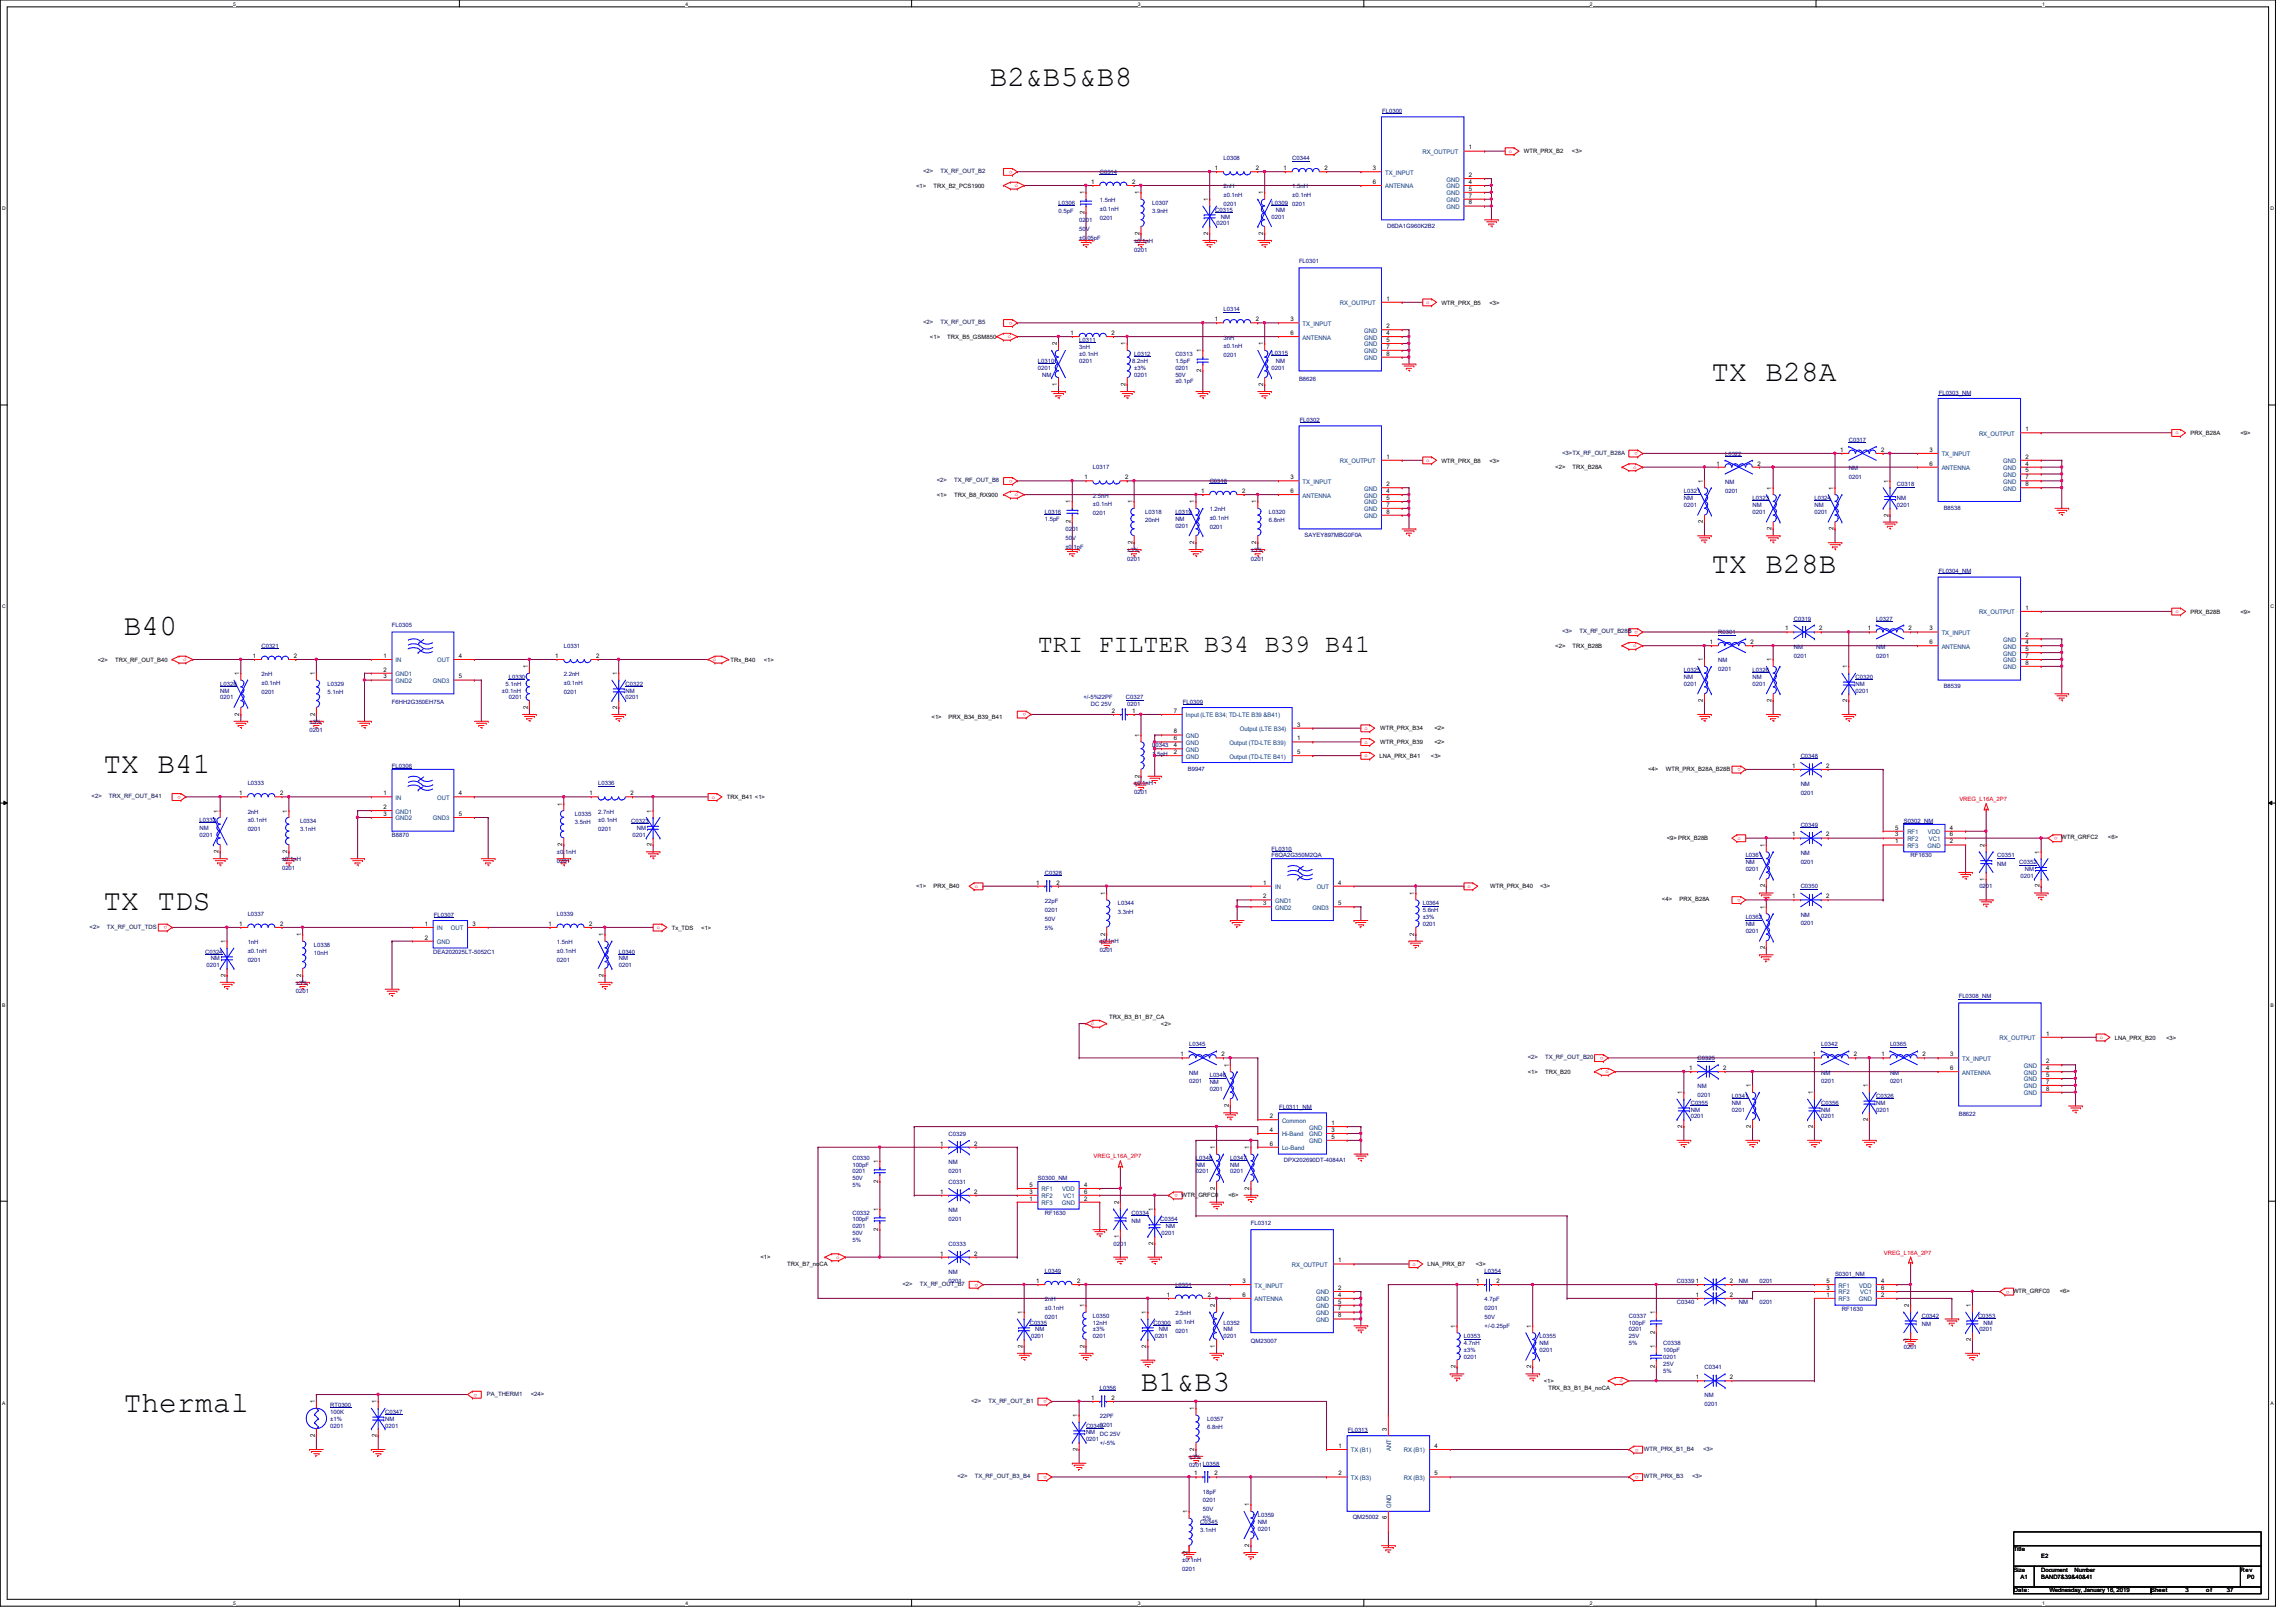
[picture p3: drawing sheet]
<svg xmlns="http://www.w3.org/2000/svg" width="297mm" height="210mm" viewBox="0 0 297 210" stroke-linecap="round" stroke-linejoin="round" font-family="sans-serif">
<defs><g id="words">
<g font-size="3.8">
<text x="128.1" y="11.1">B2&amp;B5&amp;B8</text>
<text x="221.4" y="49.3">TX B28A</text>
<text x="221.4" y="74.2">TX B28B</text>
<text x="16" y="82.2">B40</text>
<text x="13.4" y="100">TX B41</text>
<text x="13.4" y="117.8">TX TDS</text>
<text x="16" y="182.7">Thermal</text>
<text x="147.6" y="180">B1&amp;B3</text>
</g>
<text font-size="3.3" x="134.3" y="84.3">TRI FILTER B34 B39 B41</text>
<g font-size=".8" fill="#000080">
<text x="178.8" y="14.6">FL0300</text>
<text x="142.3" y="22.5">C0314</text>
<text x="158.3" y="20.7">L0308</text>
<text x="167.2" y="20.7">C0344</text>
<text x="136.9" y="26.5">L0306</text>
<text x="136.9" y="27.6">0.5pF</text>
<text x="139.6" y="28.7">0201</text>
<text x="139.6" y="29.9">50V</text>
<text x="142.3" y="26.2">1.5nH</text>
<text x="142.3" y="27.3">±0.1nH</text>
<text x="142.3" y="28.4">0201</text>
<text x="149.1" y="26.5">L0307</text>
<text x="149.1" y="27.6">3.9nH</text>
<text x="157.2" y="27.4">C0315</text>
<text x="157.4" y="29.2">0201</text>
<text x="157.9" y="28.3">NM</text>
<text x="158.3" y="24.4">2nH</text>
<text x="158.3" y="25.5">±0.1nH</text>
<text x="158.3" y="26.7">0201</text>
<text x="164.5" y="26.5">L0309</text>
<text x="164.5" y="28.3">0201</text>
<text x="165.1" y="27.4">NM</text>
<text x="167.2" y="24.4">1.5nH</text>
<text x="167.2" y="25.5">±0.1nH</text>
<text x="167.2" y="26.7">0201</text>
<text x="179.4" y="29.5">D6DA1G960K2B2</text>
<text x="139.6" y="31">±0.05pF</text>
<text x="146.7" y="31.4">±0.1nH</text>
<text x="146.7" y="32.6">0201</text>
<text x="168.1" y="34.1">FL0301</text>
<text x="158.3" y="40.3">L0314</text>
<text x="134.3" y="46.9">L0310</text>
<text x="134.3" y="47.8">0201</text>
<text x="139.6" y="44.3">L0311</text>
<text x="139.6" y="45.2">3nH</text>
<text x="139.6" y="46.1">±0.1nH</text>
<text x="139.6" y="46.9">0201</text>
<text x="146.5" y="46.9">8.2nH</text>
<text x="146.7" y="46.1">L0312</text>
<text x="146.7" y="47.8">±3%</text>
<text x="152.1" y="46.1">C0313</text>
<text x="152.1" y="46.9">1.5pF</text>
<text x="152.1" y="47.8">0201</text>
<text x="158.3" y="43.9">3nH</text>
<text x="158.3" y="45.1">±0.1nH</text>
<text x="158.3" y="46.2">0201</text>
<text x="164.5" y="45.9">L0315</text>
<text x="164.5" y="47.8">0201</text>
<text x="165.1" y="46.9">NM</text>
<text x="134.8" y="48.7">NM</text>
<text x="146.7" y="48.7">0201</text>
<text x="152.1" y="48.7">50V</text>
<text x="152.1" y="49.6">±0.1pF</text>
<text x="168.1" y="49.3">B8626</text>
<text x="250.8" y="51.1">FL0303_NM</text>
<text x="168.1" y="54.6">FL0302</text>
<text x="223.2" y="59">L0322</text>
<text x="239.2" y="57.2">C0317</text>
<text x="141.4" y="60.7">L0317</text>
<text x="141.4" y="64.4">2.5nH</text>
<text x="141.4" y="65.5">±0.1nH</text>
<text x="156.5" y="62.5">C0316</text>
<text x="217.8" y="63.8">L0321</text>
<text x="217.8" y="64.7">NM</text>
<text x="217.8" y="65.6">0201</text>
<text x="223.2" y="62.6">NM</text>
<text x="223.2" y="63.8">0201</text>
<text x="226.7" y="64.7">L0323</text>
<text x="226.7" y="65.6">NM</text>
<text x="234.7" y="64.7">L0324</text>
<text x="234.7" y="65.6">NM</text>
<text x="239.2" y="60.8">NM</text>
<text x="239.2" y="62">0201</text>
<text x="245.4" y="62.9">C0318</text>
<text x="245.4" y="64.7">NM</text>
<text x="245.4" y="65.6">0201</text>
<text x="251.5" y="66">B8538</text>
<text x="135.2" y="66.5">L0316</text>
<text x="135.2" y="67.4">1.5pF</text>
<text x="137.8" y="68.7">0201</text>
<text x="137.8" y="69.9">50V</text>
<text x="137.8" y="71">±0.1pF</text>
<text x="141.4" y="66.7">0201</text>
<text x="145.8" y="71.4">±3%</text>
<text x="148.2" y="66.5">L0318</text>
<text x="148.2" y="67.6">20nH</text>
<text x="152.1" y="66.5">L0319</text>
<text x="152.1" y="67.4">NM</text>
<text x="152.1" y="68.3">0201</text>
<text x="156.5" y="66.2">1.2nH</text>
<text x="156.5" y="67.3">±0.1nH</text>
<text x="156.5" y="68.5">0201</text>
<text x="161.8" y="71.4">±3%</text>
<text x="164.2" y="66.5">L0320</text>
<text x="164.2" y="67.6">6.8nH</text>
<text x="168.8" y="69.5">SAYEY897MBG0F0A</text>
<text x="226.7" y="66.5">0201</text>
<text x="234.7" y="66.5">0201</text>
<text x="145.8" y="72.6">0201</text>
<text x="161.8" y="72.6">0201</text>
<text x="250.8" y="74.2">FL0304_NM</text>
<text x="33.8" y="83.9">C0321</text>
<text x="50.7" y="81.2">FL0305</text>
<text x="72.9" y="83.9">L0331</text>
<text x="222.3" y="82.1">R0301</text>
<text x="232.1" y="80.3">C0319</text>
<text x="232.1" y="83.9">NM</text>
<text x="242.7" y="80.3">L0327</text>
<text x="242.7" y="83.9">NM</text>
<text x="28.5" y="88.7">L0328</text>
<text x="28.5" y="89.6">NM</text>
<text x="33.8" y="87.5">2nH</text>
<text x="33.8" y="88.6">±0.1nH</text>
<text x="33.8" y="89.8">0201</text>
<text x="42.4" y="88.7">L0329</text>
<text x="42.4" y="89.8">5.1nH</text>
<text x="64.9" y="89.6">±0.1nH</text>
<text x="65.4" y="88.7">5.1nH</text>
<text x="65.8" y="87.8">L0330</text>
<text x="72.9" y="87.5">2.2nH</text>
<text x="72.9" y="88.6">±0.1nH</text>
<text x="72.9" y="89.8">0201</text>
<text x="80.9" y="88.7">C0322</text>
<text x="80.9" y="89.6">NM</text>
<text x="217.8" y="87">L0325</text>
<text x="217.8" y="87.8">NM</text>
<text x="217.8" y="88.7">0201</text>
<text x="222.3" y="85.7">NM</text>
<text x="222.3" y="86.9">0201</text>
<text x="226.7" y="87">L0326</text>
<text x="226.7" y="87.8">NM</text>
<text x="226.7" y="88.7">0201</text>
<text x="232.1" y="85.1">0201</text>
<text x="240.1" y="87.8">C0320</text>
<text x="240.1" y="88.7">NM</text>
<text x="240.1" y="89.6">0201</text>
<text x="242.7" y="85.1">0201</text>
<text x="251.5" y="89.1">B8539</text>
<text x="28.5" y="90.5">0201</text>
<text x="40" y="93.6">±3%</text>
<text x="40" y="94.8">0201</text>
<text x="50.7" y="91.1">F6HH2G350EH75A</text>
<text x="65.8" y="90.5">0201</text>
<text x="80.9" y="90.5">0201</text>
<text x="140.2" y="90.5">+/-5%22PF</text>
<text x="141.1" y="91.4">DC 25V</text>
<text x="145.7" y="90.5">C0327</text>
<text x="145.8" y="91.4">0201</text>
<text x="153" y="91.1">FL0309</text>
<text x="32" y="101.6">L0333</text>
<text x="50.7" y="99.4">FL0306</text>
<text x="77.4" y="101.6">L0336</text>
<text x="146.7" y="101.6">±0.1nH</text>
<text x="149.1" y="96.7">L0343</text>
<text x="149.1" y="97.8">1.5nH</text>
<text x="153.7" y="99.7">B9947</text>
<text x="233" y="98.1">C0348</text>
<text x="233" y="101.7">NM</text>
<text x="25.8" y="106.3">L0332</text>
<text x="25.8" y="107.4">NM</text>
<text x="32" y="105.3">2nH</text>
<text x="32" y="106.4">±0.1nH</text>
<text x="32" y="107.6">0201</text>
<text x="38.8" y="106.5">L0334</text>
<text x="38.8" y="107.6">3.1nH</text>
<text x="74.4" y="105.6">L0335</text>
<text x="74.4" y="106.7">3.5nH</text>
<text x="77.4" y="105.3">2.7nH</text>
<text x="77.4" y="106.4">±0.1nH</text>
<text x="77.4" y="107.6">0201</text>
<text x="81.7" y="106.5">C0323</text>
<text x="82.4" y="107.4">NM</text>
<text x="146.7" y="102.8">0201</text>
<text x="233" y="107">C0349</text>
<text x="233" y="102.9">0201</text>
<text x="246.3" y="106.5">S0302_NM</text>
<text x="25.8" y="108.3">0201</text>
<text x="36.5" y="111.4">±0.1nH</text>
<text x="36.5" y="112.6">0201</text>
<text x="50.7" y="108.3">B8870</text>
<text x="72" y="110.5">±0.1nH</text>
<text x="72" y="111.7">0201</text>
<text x="81.8" y="108.3">0201</text>
<text x="135.2" y="113.2">C0328</text>
<text x="164.5" y="110.1">FL0310</text>
<text x="164.5" y="111">F6QA2G350M2QA</text>
<text x="225.8" y="111">L0361</text>
<text x="225.8" y="111.8">NM</text>
<text x="225.8" y="112.7">0201</text>
<text x="233" y="110.6">NM</text>
<text x="233" y="111.8">0201</text>
<text x="247.2" y="111">RF1630</text>
<text x="258.4" y="111">C0351</text>
<text x="258.4" y="112">NM</text>
<text x="261.2" y="111.8">C0352</text>
<text x="261.4" y="113.6">0201</text>
<text x="262" y="112.7">NM</text>
<text x="32" y="118.5">L0337</text>
<text x="56.1" y="118.6">FL0307</text>
<text x="72" y="118.5">L0339</text>
<text x="135.2" y="116.8">22pF</text>
<text x="135.2" y="118">0201</text>
<text x="135.2" y="119.1">50V</text>
<text x="144.6" y="117.2">L0344</text>
<text x="144.6" y="118.2">3.3nH</text>
<text x="184.1" y="117.2">L0364</text>
<text x="184.1" y="118.1">5.6nH</text>
<text x="184.1" y="119">±3%</text>
<text x="184.1" y="119.8">0201</text>
<text x="225.8" y="119">L0362</text>
<text x="225.8" y="119.8">NM</text>
<text x="233" y="115">C0350</text>
<text x="233" y="118.6">NM</text>
<text x="233" y="119.8">0201</text>
<text x="256.1" y="115">0201</text>
<text x="26.5" y="123.4">C0324</text>
<text x="26.7" y="125.2">0201</text>
<text x="27.3" y="124.3">NM</text>
<text x="32" y="122.2">1nH</text>
<text x="32" y="123.3">±0.1nH</text>
<text x="32" y="124.5">0201</text>
<text x="40.6" y="122.5">L0338</text>
<text x="40.6" y="123.6">10nH</text>
<text x="56" y="123.4">DEA202025LT-5052C1</text>
<text x="72" y="122.2">1.5nH</text>
<text x="72" y="123.3">±0.1nH</text>
<text x="72" y="124.5">0201</text>
<text x="80" y="123.4">L0340</text>
<text x="80" y="124.3">NM</text>
<text x="80" y="125.2">0201</text>
<text x="135.2" y="120.3">5%</text>
<text x="142.3" y="122.1">±0.1nH</text>
<text x="142.3" y="123.2">0201</text>
<text x="225.8" y="120.7">0201</text>
<text x="38.3" y="127.4">±3%</text>
<text x="38.3" y="128.6">0201</text>
<text x="253.4" y="129.2">FL0308_NM</text>
<text x="153.8" y="135.4">L0345</text>
<text x="219.6" y="137.2">C0325</text>
<text x="235.6" y="135.4">L0342</text>
<text x="244.5" y="135.4">L0365</text>
<text x="153.8" y="139.1">NM</text>
<text x="153.8" y="140.2">0201</text>
<text x="156.5" y="139.4">L0346</text>
<text x="156.5" y="140.3">NM</text>
<text x="156.5" y="141.2">0201</text>
<text x="165.5" y="143.5">FL0311_NM</text>
<text x="218.7" y="143">C0355</text>
<text x="218.7" y="143.8">NM</text>
<text x="219.6" y="140.8">NM</text>
<text x="219.6" y="142">0201</text>
<text x="224.1" y="142.1">L0341</text>
<text x="224.1" y="143">NM</text>
<text x="224.1" y="143.8">0201</text>
<text x="235.6" y="139.1">NM</text>
<text x="235.6" y="140.2">0201</text>
<text x="235.6" y="143">C0356</text>
<text x="235.6" y="143.8">NM</text>
<text x="242.7" y="142.1">C0326</text>
<text x="242.7" y="143">NM</text>
<text x="242.7" y="143.8">0201</text>
<text x="244.5" y="139.1">NM</text>
<text x="244.5" y="140.2">0201</text>
<text x="122.7" y="147">C0329</text>
<text x="218.7" y="144.7">0201</text>
<text x="235.6" y="144.7">0201</text>
<text x="253.4" y="144.4">B8622</text>
<text x="110.3" y="150.1">C0330</text>
<text x="110.3" y="151">100pF</text>
<text x="110.3" y="151.8">0201</text>
<text x="110.3" y="152.7">50V</text>
<text x="110.3" y="153.6">5%</text>
<text x="122.7" y="153.2">C0331</text>
<text x="122.7" y="150.6">NM</text>
<text x="122.7" y="151.8">0201</text>
<text x="134.3" y="152.7">S0300_NM</text>
<text x="154.7" y="150.1">L0348</text>
<text x="154.7" y="151">NM</text>
<text x="154.7" y="151.8">0201</text>
<text x="159.2" y="150.1">L0347</text>
<text x="159.2" y="151">NM</text>
<text x="159.2" y="151.8">0201</text>
<text x="166.1" y="150.4">DPX202690DT-4084A1</text>
<text x="110.3" y="157.2">C0332</text>
<text x="110.3" y="158.1">100pF</text>
<text x="110.3" y="159">0201</text>
<text x="110.3" y="159.9">50V</text>
<text x="110.3" y="160.7">5%</text>
<text x="122.7" y="156.8">NM</text>
<text x="122.7" y="158">0201</text>
<text x="122.7" y="161.2">C0333</text>
<text x="135.2" y="157.2">RF1630</text>
<text x="144.1" y="161.2">0201</text>
<text x="146.4" y="157.2">C0334</text>
<text x="146.4" y="158.2">NM</text>
<text x="150.1" y="158.1">C0354</text>
<text x="150.3" y="159.9">0201</text>
<text x="150.8" y="159">NM</text>
<text x="161.8" y="158.5">FL0312</text>
<text x="122.7" y="164.8">NM</text>
<text x="122.7" y="166">0201</text>
<text x="135.2" y="164.8">L0349</text>
<text x="152.1" y="166.5">L0351</text>
<text x="192.1" y="164.8">L0354</text>
<text x="217" y="166.1">C0339</text>
<text x="225" y="166.1">NM</text>
<text x="227.6" y="166.1">0201</text>
<text x="237.4" y="165.2">S0301_NM</text>
<text x="133.2" y="171.4">C0335</text>
<text x="133.4" y="173.2">0201</text>
<text x="133.9" y="172.3">NM</text>
<text x="135.2" y="168.4">2nH</text>
<text x="135.2" y="169.5">±0.1nH</text>
<text x="135.2" y="170.7">0201</text>
<text x="141.4" y="170.5">L0350</text>
<text x="141.4" y="171.4">12nH</text>
<text x="141.4" y="172.3">±3%</text>
<text x="141.4" y="173.2">0201</text>
<text x="149.2" y="171.4">C0300</text>
<text x="149.4" y="173.2">0201</text>
<text x="149.9" y="172.3">NM</text>
<text x="152.1" y="170.2">2.5nH</text>
<text x="152.1" y="171.3">±0.1nH</text>
<text x="152.1" y="172.5">0201</text>
<text x="158.3" y="171.4">L0352</text>
<text x="158.3" y="172.3">NM</text>
<text x="158.3" y="173.2">0201</text>
<text x="161.8" y="173.7">QM23007</text>
<text x="189.4" y="173.2">L0353</text>
<text x="192.1" y="168.4">4.7pF</text>
<text x="192.1" y="169.5">0201</text>
<text x="192.1" y="170.7">50V</text>
<text x="192.1" y="171.9">+/-0.25pF</text>
<text x="199.2" y="173.2">L0355</text>
<text x="210.7" y="170.5">C0337</text>
<text x="210.7" y="171.4">100pF</text>
<text x="210.7" y="172.3">0201</text>
<text x="210.7" y="173.2">25V</text>
<text x="217" y="168.7">C0340</text>
<text x="225" y="168.7">NM</text>
<text x="227.6" y="168.7">0201</text>
<text x="238.3" y="169.6">RF1630</text>
<text x="248.6" y="170.5">C0342</text>
<text x="248.6" y="171.6">NM</text>
<text x="255.9" y="170.5">C0353</text>
<text x="256.1" y="172.3">0201</text>
<text x="256.6" y="171.4">NM</text>
<text x="142.3" y="179.9">L0356</text>
<text x="189.4" y="174.1">4.7nH</text>
<text x="189.4" y="175">±3%</text>
<text x="189.4" y="175.9">0201</text>
<text x="199.2" y="174.1">NM</text>
<text x="199.2" y="175">0201</text>
<text x="210.7" y="174.1">5%</text>
<text x="215.2" y="174.1">C0338</text>
<text x="215.2" y="175">100pF</text>
<text x="215.2" y="175.9">0201</text>
<text x="215.2" y="176.7">25V</text>
<text x="215.2" y="177.6">5%</text>
<text x="220.5" y="177.2">C0341</text>
<text x="246.3" y="174.5">0201</text>
<text x="42.7" y="182.1">RT0300</text>
<text x="42.7" y="183">100K</text>
<text x="42.7" y="183.9">±1%</text>
<text x="42.7" y="184.7">0201</text>
<text x="49.8" y="183">C0347</text>
<text x="49.8" y="183.9">NM</text>
<text x="49.8" y="184.7">0201</text>
<text x="140.5" y="184.7">C0343</text>
<text x="140.5" y="185.6">NM</text>
<text x="142.3" y="183.5">22PF</text>
<text x="142.3" y="184.7">0201</text>
<text x="142.3" y="185.8">DC 25V</text>
<text x="156.2" y="183.9">L0357</text>
<text x="156.2" y="184.9">6.8nH</text>
<text x="174.4" y="185.3">FL0313</text>
<text x="220.5" y="180.8">NM</text>
<text x="220.5" y="182">0201</text>
<text x="140.5" y="186.5">0201</text>
<text x="142.3" y="187">+/-5%</text>
<text x="153.8" y="188.8">±3%</text>
<text x="153.8" y="189.9">0201</text>
<text x="155.6" y="189.7">L0358</text>
<text x="155.3" y="197.2">C0345</text>
<text x="155.6" y="193.3">18pF</text>
<text x="155.6" y="194.4">0201</text>
<text x="155.6" y="195.6">50V</text>
<text x="155.6" y="196.8">5%</text>
<text x="162.7" y="196.3">L0359</text>
<text x="162.7" y="197.2">NM</text>
<text x="175" y="196.6">QM25002</text>
<text x="152.9" y="202.1">±0.1nH</text>
<text x="152.9" y="203.2">0201</text>
<text x="155.3" y="198.2">3.1nH</text>
<text x="162.7" y="198.1">0201</text>
</g>
<g font-size=".8" fill="#000040">
<text x="119.4" y="22.4">&lt;2&gt;</text>
<text x="121.7" y="22.4">TX_RF_OUT_B2</text>
<text x="119.4" y="42">&lt;2&gt;</text>
<text x="121.7" y="42">TX_RF_OUT_B5</text>
<text x="202.1" y="58.8">&lt;3&gt;TX_RF_OUT_B28A</text>
<text x="121.2" y="62.4">&lt;2&gt;</text>
<text x="123.4" y="62.4">TX_RF_OUT_B8</text>
<text x="202.1" y="82">&lt;3&gt;</text>
<text x="204.3" y="82">TX_RF_OUT_B28B</text>
<text x="11.9" y="103.3">&lt;2&gt;</text>
<text x="14.1" y="103.3">TRX_RF_OUT_B41</text>
<text x="11.6" y="120.2">&lt;2&gt;</text>
<text x="13.8" y="120.2">TX_RF_OUT_TDS</text>
<text x="197.7" y="137.1">&lt;2&gt;</text>
<text x="199.9" y="137.1">TX_RF_OUT_B20</text>
<text x="116.8" y="166.4">&lt;2&gt;</text>
<text x="119" y="166.4">TX_RF_OUT_B7</text>
<text x="63" y="180.6">PA_THERM1</text>
<text x="68.7" y="180.6">&lt;24&gt;</text>
<text x="125.6" y="181.5">&lt;2&gt;</text>
<text x="127.9" y="181.5">TX_RF_OUT_B1</text>
<text x="123.9" y="191.3">&lt;2&gt;</text>
<text x="126.1" y="191.3">TX_RF_OUT_B3_B4</text>
<text x="212.7" y="187.7">WTR_PRX_B1_B4</text>
<text x="212.7" y="191.3">WTR_PRX_B3</text>
<text x="218.9" y="191.3">&lt;3&gt;</text>
<text x="220.3" y="187.7">&lt;3&gt;</text>
</g>
<g font-size=".8">
<text x="141.2" y="23.8">1</text>
<text x="146.5" y="23.8">2</text>
<text x="157.2" y="22">1</text>
<text x="162.5" y="22">2</text>
<text x="166.1" y="22">1</text>
<text x="171.4" y="22">2</text>
<text x="177.6" y="22">3</text>
<text x="177.6" y="23.8">6</text>
<text x="190" y="19.3">1</text>
<text x="190" y="22.9">2</text>
<text x="190" y="23.8">4</text>
<text x="197.1" y="19.9">WTR_PRX_B2</text>
<text x="203.4" y="19.9">&lt;3&gt;</text>
<text x="118.5" y="24.3">&lt;1&gt;</text>
<text x="120.8" y="24.3">TRX_B2_PCS1900</text>
<text x="140.3" y="27.7" transform="rotate(-90 140.3 27.7)">2</text>
<text x="140.3" y="25.1" transform="rotate(-90 140.3 25.1)">1</text>
<text x="147.4" y="25.1" transform="rotate(-90 147.4 25.1)">1</text>
<text x="156.3" y="26" transform="rotate(-90 156.3 26)">1</text>
<text x="163.4" y="25.1" transform="rotate(-90 163.4 25.1)">1</text>
<text x="190" y="24.7">5</text>
<text x="190" y="25.6">7</text>
<text x="190" y="26.5">8</text>
<text x="147.4" y="30.4" transform="rotate(-90 147.4 30.4)">2</text>
<text x="156.3" y="30.4" transform="rotate(-90 156.3 30.4)">2</text>
<text x="163.4" y="30.4" transform="rotate(-90 163.4 30.4)">2</text>
<text x="157.2" y="41.6">1</text>
<text x="162.5" y="41.6">2</text>
<text x="167" y="41.6">3</text>
<text x="179.4" y="38.9">1</text>
<text x="186.5" y="39.4">WTR_PRX_B5</text>
<text x="192.7" y="39.4">&lt;3&gt;</text>
<text x="120.3" y="43.9">&lt;1&gt;</text>
<text x="122.6" y="43.9">TRX_B5_GSM850</text>
<text x="136.7" y="44.7" transform="rotate(-90 136.7 44.7)">2</text>
<text x="138.5" y="43.3">1</text>
<text x="143.8" y="43.3">2</text>
<text x="145.6" y="44.7" transform="rotate(-90 145.6 44.7)">1</text>
<text x="155.4" y="45.6" transform="rotate(-90 155.4 45.6)">1</text>
<text x="163.4" y="44.7" transform="rotate(-90 163.4 44.7)">1</text>
<text x="167" y="43.3">6</text>
<text x="179.4" y="42.5">2</text>
<text x="179.4" y="43.3">4</text>
<text x="179.4" y="44.2">5</text>
<text x="179.4" y="45.1">7</text>
<text x="179.4" y="46">8</text>
<text x="136.7" y="50" transform="rotate(-90 136.7 50)">1</text>
<text x="145.6" y="50" transform="rotate(-90 145.6 50)">2</text>
<text x="155.4" y="48.2" transform="rotate(-90 155.4 48.2)">2</text>
<text x="163.4" y="50" transform="rotate(-90 163.4 50)">2</text>
<text x="179.4" y="59.4">1</text>
<text x="186.5" y="59.9">WTR_PRX_B8</text>
<text x="192.7" y="59.9">&lt;3&gt;</text>
<text x="238.1" y="58.5">1</text>
<text x="243.4" y="58.5">2</text>
<text x="249.6" y="58.5">3</text>
<text x="262" y="55.8">1</text>
<text x="262" y="59.4">2</text>
<text x="283.4" y="56.3">PRX_B28A</text>
<text x="289.9" y="56.3">&lt;9&gt;</text>
<text x="121.2" y="64.3">&lt;1&gt;</text>
<text x="123.4" y="64.3">TRX_B8_RX900</text>
<text x="138.5" y="65.2" transform="rotate(-90 138.5 65.2)">1</text>
<text x="140.3" y="62">1</text>
<text x="145.6" y="62">2</text>
<text x="146.5" y="65.2" transform="rotate(-90 146.5 65.2)">1</text>
<text x="154.5" y="65.2" transform="rotate(-90 154.5 65.2)">1</text>
<text x="155.4" y="63.8">1</text>
<text x="160.7" y="63.8">2</text>
<text x="162.5" y="65.2" transform="rotate(-90 162.5 65.2)">1</text>
<text x="167" y="62">3</text>
<text x="167" y="63.8">6</text>
<text x="179.4" y="62.9">2</text>
<text x="179.4" y="63.8">4</text>
<text x="179.4" y="64.7">5</text>
<text x="179.4" y="65.6">7</text>
<text x="201.2" y="60.7">&lt;2&gt;</text>
<text x="203.5" y="60.7">TRX_B28A</text>
<text x="220.3" y="62.5" transform="rotate(-90 220.3 62.5)">1</text>
<text x="222.1" y="60.2">1</text>
<text x="227.4" y="60.2">2</text>
<text x="229.2" y="63.4" transform="rotate(-90 229.2 63.4)">1</text>
<text x="237.2" y="63.4" transform="rotate(-90 237.2 63.4)">1</text>
<text x="244.3" y="62.5" transform="rotate(-90 244.3 62.5)">1</text>
<text x="249.6" y="60.2">6</text>
<text x="262" y="60.2">4</text>
<text x="262" y="61.1">5</text>
<text x="262" y="62">7</text>
<text x="262" y="62.9">8</text>
<text x="138.5" y="67.7" transform="rotate(-90 138.5 67.7)">2</text>
<text x="146.5" y="70.4" transform="rotate(-90 146.5 70.4)">2</text>
<text x="154.5" y="70.4" transform="rotate(-90 154.5 70.4)">2</text>
<text x="162.5" y="70.4" transform="rotate(-90 162.5 70.4)">2</text>
<text x="179.4" y="66.5">8</text>
<text x="220.3" y="67.7" transform="rotate(-90 220.3 67.7)">2</text>
<text x="229.2" y="68.6" transform="rotate(-90 229.2 68.6)">2</text>
<text x="237.2" y="68.6" transform="rotate(-90 237.2 68.6)">2</text>
<text x="244.3" y="66.8" transform="rotate(-90 244.3 66.8)">2</text>
<text x="201.2" y="83.9">&lt;2&gt;</text>
<text x="203.5" y="83.9">TRX_B28B</text>
<text x="221.2" y="83.4">1</text>
<text x="226.5" y="83.4">2</text>
<text x="231" y="81.6">1</text>
<text x="235.4" y="81.6">2</text>
<text x="241.6" y="81.6">1</text>
<text x="246.9" y="81.6">2</text>
<text x="249.6" y="81.6">3</text>
<text x="249.6" y="83.4">6</text>
<text x="262" y="78.9">1</text>
<text x="262" y="82.5">2</text>
<text x="262" y="83.4">4</text>
<text x="283.4" y="79.4">PRX_B28B</text>
<text x="289.9" y="79.4">&lt;9&gt;</text>
<text x="12.7" y="85.6">&lt;2&gt;</text>
<text x="14.9" y="85.6">TRX_RF_OUT_B40</text>
<text x="30.9" y="87.4" transform="rotate(-90 30.9 87.4)">1</text>
<text x="32.7" y="85.1">1</text>
<text x="38" y="85.1">2</text>
<text x="40.7" y="87.4" transform="rotate(-90 40.7 87.4)">1</text>
<text x="49.6" y="85.1">1</text>
<text x="49.6" y="87.8">3</text>
<text x="49.6" y="86.9">2</text>
<text x="59.3" y="85.1">4</text>
<text x="59.3" y="87.8">5</text>
<text x="68.3" y="86.5" transform="rotate(-90 68.3 86.5)">1</text>
<text x="71.8" y="85.1">1</text>
<text x="77.1" y="85.1">2</text>
<text x="79.8" y="87.4" transform="rotate(-90 79.8 87.4)">1</text>
<text x="94.5" y="85.6">TRx_B40</text>
<text x="98.8" y="85.6">&lt;1&gt;</text>
<text x="220.3" y="85.6" transform="rotate(-90 220.3 85.6)">1</text>
<text x="229.2" y="85.6" transform="rotate(-90 229.2 85.6)">1</text>
<text x="239" y="86.5" transform="rotate(-90 239 86.5)">1</text>
<text x="262" y="84.2">5</text>
<text x="262" y="85.1">7</text>
<text x="262" y="86">8</text>
<text x="30.9" y="92.6" transform="rotate(-90 30.9 92.6)">2</text>
<text x="40.7" y="92.6" transform="rotate(-90 40.7 92.6)">2</text>
<text x="68.3" y="91.7" transform="rotate(-90 68.3 91.7)">2</text>
<text x="79.8" y="91.7" transform="rotate(-90 79.8 91.7)">2</text>
<text x="120.5" y="93">&lt;1&gt;</text>
<text x="122.7" y="93">PRX_B34_B39_B41</text>
<text x="143.8" y="92.2">2</text>
<text x="146.5" y="92.2">1</text>
<text x="147.4" y="95.4" transform="rotate(-90 147.4 95.4)">1</text>
<text x="151.8" y="92.2">7</text>
<text x="151.8" y="95.8">6</text>
<text x="151.8" y="94.9">8</text>
<text x="167.8" y="95.8">1</text>
<text x="167.8" y="94">3</text>
<text x="178.6" y="94.5">WTR_PRX_B34</text>
<text x="185.6" y="94.5">&lt;2&gt;</text>
<text x="220.3" y="90.8" transform="rotate(-90 220.3 90.8)">2</text>
<text x="229.2" y="90.8" transform="rotate(-90 229.2 90.8)">2</text>
<text x="239" y="90.8" transform="rotate(-90 239 90.8)">2</text>
<text x="147.4" y="100.6" transform="rotate(-90 147.4 100.6)">2</text>
<text x="151.8" y="97.6">2</text>
<text x="151.8" y="96.7">4</text>
<text x="167.8" y="97.6">5</text>
<text x="178.5" y="98.1">LNA_PRX_B41</text>
<text x="178.6" y="96.3">WTR_PRX_B39</text>
<text x="185.1" y="98.1">&lt;3&gt;</text>
<text x="185.6" y="96.3">&lt;2&gt;</text>
<text x="213.2" y="99.7">&lt;4&gt;</text>
<text x="215.5" y="99.7">WTR_PRX_B28A_B28B</text>
<text x="231.9" y="99.4">1</text>
<text x="236.3" y="99.4">2</text>
<text x="28.3" y="105.2" transform="rotate(-90 28.3 105.2)">1</text>
<text x="30.9" y="102.9">1</text>
<text x="36.2" y="102.9">2</text>
<text x="37.2" y="105.2" transform="rotate(-90 37.2 105.2)">1</text>
<text x="49.6" y="102.9">1</text>
<text x="49.6" y="105.6">3</text>
<text x="49.6" y="104.7">2</text>
<text x="59.3" y="102.9">4</text>
<text x="59.3" y="105.6">5</text>
<text x="72.7" y="104.3" transform="rotate(-90 72.7 104.3)">1</text>
<text x="76.3" y="102.9">1</text>
<text x="81.6" y="102.9">2</text>
<text x="84.3" y="105.2" transform="rotate(-90 84.3 105.2)">1</text>
<text x="94" y="103.4">TRX_B41 &lt;1&gt;</text>
<text x="245.2" y="107.4">5</text>
<text x="252.3" y="107.4">4</text>
<text x="28.3" y="110.4" transform="rotate(-90 28.3 110.4)">2</text>
<text x="37.2" y="110.4" transform="rotate(-90 37.2 110.4)">2</text>
<text x="72.7" y="109.5" transform="rotate(-90 72.7 109.5)">2</text>
<text x="84.3" y="109.5" transform="rotate(-90 84.3 109.5)">2</text>
<text x="215.6" y="108.8">&lt;9&gt; PRX_B28B</text>
<text x="228.3" y="109.6" transform="rotate(-90 228.3 109.6)">1</text>
<text x="231.9" y="108.2">1</text>
<text x="236.3" y="108.2">2</text>
<text x="245.2" y="108.2">3</text>
<text x="245.2" y="109.1">1</text>
<text x="252.3" y="108.2">6</text>
<text x="252.3" y="109.1">2</text>
<text x="256.7" y="114" transform="rotate(-90 256.7 114)">1</text>
<text x="256.7" y="109.6" transform="rotate(-90 256.7 109.6)">2</text>
<text x="263.9" y="110.5" transform="rotate(-90 263.9 110.5)">1</text>
<text x="266.7" y="108.6">WTR_GRFC2</text>
<text x="272.7" y="108.6">&lt;6&gt;</text>
<text x="30.9" y="119.8">1</text>
<text x="36.2" y="119.8">2</text>
<text x="54.9" y="119.8">1</text>
<text x="61.1" y="119.8">3</text>
<text x="70.9" y="119.8">1</text>
<text x="76.2" y="119.8">2</text>
<text x="118.5" y="115">&lt;1&gt;</text>
<text x="120.8" y="115">PRX_B40</text>
<text x="134.1" y="114.5">1</text>
<text x="136.7" y="114.5">2</text>
<text x="143" y="115.8" transform="rotate(-90 143 115.8)">1</text>
<text x="163.4" y="114.5">1</text>
<text x="163.4" y="117.1">3</text>
<text x="163.4" y="116.2">2</text>
<text x="173.1" y="114.5">4</text>
<text x="173.1" y="117.1">5</text>
<text x="183" y="115.8" transform="rotate(-90 183 115.8)">1</text>
<text x="192.8" y="115">WTR_PRX_B40</text>
<text x="199.3" y="115">&lt;3&gt;</text>
<text x="215" y="116.6">&lt;4&gt;</text>
<text x="217.3" y="116.6">PRX_B28A</text>
<text x="228.3" y="117.6" transform="rotate(-90 228.3 117.6)">1</text>
<text x="228.3" y="114.9" transform="rotate(-90 228.3 114.9)">2</text>
<text x="231.9" y="116.2">1</text>
<text x="236.3" y="116.2">2</text>
<text x="263.9" y="114.9" transform="rotate(-90 263.9 114.9)">2</text>
<text x="29.2" y="122" transform="rotate(-90 29.2 122)">1</text>
<text x="38.9" y="121.2" transform="rotate(-90 38.9 121.2)">1</text>
<text x="54.9" y="121.6">2</text>
<text x="78.1" y="121.2" transform="rotate(-90 78.1 121.2)">1</text>
<text x="86.9" y="120.3">Tx_TDS</text>
<text x="90.7" y="120.3">&lt;1&gt;</text>
<text x="143" y="121.1" transform="rotate(-90 143 121.1)">2</text>
<text x="183" y="121.1" transform="rotate(-90 183 121.1)">2</text>
<text x="228.3" y="122.9" transform="rotate(-90 228.3 122.9)">2</text>
<text x="29.2" y="126.4" transform="rotate(-90 29.2 126.4)">2</text>
<text x="38.9" y="126.4" transform="rotate(-90 38.9 126.4)">2</text>
<text x="78.1" y="126.4" transform="rotate(-90 78.1 126.4)">2</text>
<text x="143.5" y="131.9">TRX_B3_B1_B7_CA</text>
<text x="150.2" y="132.8">&lt;2&gt;</text>
<text x="152.7" y="136.7">1</text>
<text x="158" y="136.7">2</text>
<text x="234.5" y="136.7">1</text>
<text x="239.8" y="136.7">2</text>
<text x="243.4" y="136.7">1</text>
<text x="248.7" y="136.7">2</text>
<text x="252.3" y="136.7">3</text>
<text x="264.7" y="134">1</text>
<text x="264.7" y="137.6">2</text>
<text x="273.6" y="134.5">LNA_PRX_B20</text>
<text x="280.2" y="134.5">&lt;3&gt;</text>
<text x="159" y="143.3" transform="rotate(-90 159 143.3)">2</text>
<text x="159" y="138" transform="rotate(-90 159 138)">1</text>
<text x="197.7" y="139">&lt;1&gt;</text>
<text x="199.9" y="139">TRX_B20</text>
<text x="217.6" y="141.6" transform="rotate(-90 217.6 141.6)">1</text>
<text x="218.5" y="138.5">1</text>
<text x="222.9" y="138.5">2</text>
<text x="226.5" y="140.7" transform="rotate(-90 226.5 140.7)">1</text>
<text x="234.5" y="141.6" transform="rotate(-90 234.5 141.6)">1</text>
<text x="241.6" y="140.7" transform="rotate(-90 241.6 140.7)">1</text>
<text x="252.3" y="138.5">6</text>
<text x="264.7" y="138.5">4</text>
<text x="264.7" y="139.4">5</text>
<text x="264.7" y="140.3">7</text>
<text x="264.7" y="141.1">8</text>
<text x="121.6" y="148.3">1</text>
<text x="126" y="148.3">2</text>
<text x="157.2" y="148.7" transform="rotate(-90 157.2 148.7)">1</text>
<text x="161.6" y="148.7" transform="rotate(-90 161.6 148.7)">1</text>
<text x="164.3" y="144.7">2</text>
<text x="164.3" y="146.5">4</text>
<text x="164.3" y="148.3">6</text>
<text x="172.3" y="145.6">1</text>
<text x="172.3" y="146.5">3</text>
<text x="172.3" y="147.4">5</text>
<text x="217.6" y="146" transform="rotate(-90 217.6 146)">2</text>
<text x="226.5" y="146" transform="rotate(-90 226.5 146)">2</text>
<text x="234.5" y="146" transform="rotate(-90 234.5 146)">2</text>
<text x="241.6" y="145.1" transform="rotate(-90 241.6 145.1)">2</text>
<text x="113.6" y="153.1" transform="rotate(-90 113.6 153.1)">2</text>
<text x="113.6" y="150.5" transform="rotate(-90 113.6 150.5)">1</text>
<text x="121.6" y="154.5">1</text>
<text x="126" y="154.5">2</text>
<text x="133.2" y="153.6">5</text>
<text x="133.2" y="154.5">3</text>
<text x="133.2" y="155.4">1</text>
<text x="140.2" y="153.6">4</text>
<text x="140.2" y="154.5">6</text>
<text x="140.2" y="155.4">2</text>
<text x="144.7" y="155.8" transform="rotate(-90 144.7 155.8)">2</text>
<text x="152.9" y="154.9">WTR_GRFC0</text>
<text x="157.2" y="154" transform="rotate(-90 157.2 154)">2</text>
<text x="158.9" y="154.9">&lt;6&gt;</text>
<text x="161.6" y="154" transform="rotate(-90 161.6 154)">2</text>
<text x="113.6" y="159.3" transform="rotate(-90 113.6 159.3)">2</text>
<text x="113.6" y="156.7" transform="rotate(-90 113.6 156.7)">1</text>
<text x="144.7" y="160.2" transform="rotate(-90 144.7 160.2)">1</text>
<text x="149.2" y="161.1" transform="rotate(-90 149.2 161.1)">2</text>
<text x="149.2" y="156.7" transform="rotate(-90 149.2 156.7)">1</text>
<text x="98.4" y="163">&lt;1&gt;</text>
<text x="101.9" y="163.9">TRX_B7_noCA</text>
<text x="121.6" y="162.5">1</text>
<text x="126" y="162.5">2</text>
<text x="134.1" y="166">1</text>
<text x="139.4" y="166">2</text>
<text x="151" y="167.8">1</text>
<text x="156.2" y="167.8">2</text>
<text x="160.7" y="166">3</text>
<text x="160.7" y="167.8">6</text>
<text x="173.1" y="163.4">1</text>
<text x="173.1" y="166.9">2</text>
<text x="173.1" y="167.8">4</text>
<text x="184.7" y="163.9">LNA_PRX_B7</text>
<text x="190.9" y="163.9">&lt;3&gt;</text>
<text x="191" y="166">1</text>
<text x="193.6" y="166">2</text>
<text x="219.4" y="167.8">1</text>
<text x="219.4" y="166">1</text>
<text x="223.8" y="167.8">2</text>
<text x="223.8" y="166">2</text>
<text x="236.3" y="166">5</text>
<text x="236.3" y="166.9">3</text>
<text x="236.3" y="167.8">1</text>
<text x="243.4" y="166">4</text>
<text x="243.4" y="166.9">6</text>
<text x="243.4" y="167.8">2</text>
<text x="260.4" y="167.3">WTR_GRFC0</text>
<text x="266.5" y="167.3">&lt;6&gt;</text>
<text x="132.3" y="170.1" transform="rotate(-90 132.3 170.1)">1</text>
<text x="140.3" y="169.2" transform="rotate(-90 140.3 169.2)">1</text>
<text x="148.3" y="170.1" transform="rotate(-90 148.3 170.1)">1</text>
<text x="157.2" y="169.2" transform="rotate(-90 157.2 169.2)">2</text>
<text x="173.1" y="168.7">5</text>
<text x="173.1" y="169.6">7</text>
<text x="173.1" y="170.5">8</text>
<text x="188.3" y="171.8" transform="rotate(-90 188.3 171.8)">1</text>
<text x="198.1" y="171.8" transform="rotate(-90 198.1 171.8)">1</text>
<text x="214.1" y="172.6" transform="rotate(-90 214.1 172.6)">2</text>
<text x="214.1" y="170.1" transform="rotate(-90 214.1 170.1)">1</text>
<text x="247" y="173.5" transform="rotate(-90 247 173.5)">1</text>
<text x="247" y="169.2" transform="rotate(-90 247 169.2)">2</text>
<text x="255" y="173.5" transform="rotate(-90 255 173.5)">2</text>
<text x="255" y="169.2" transform="rotate(-90 255 169.2)">1</text>
<text x="132.3" y="174.4" transform="rotate(-90 132.3 174.4)">2</text>
<text x="140.3" y="174.4" transform="rotate(-90 140.3 174.4)">2</text>
<text x="148.3" y="174.4" transform="rotate(-90 148.3 174.4)">2</text>
<text x="157.2" y="174.4" transform="rotate(-90 157.2 174.4)">1</text>
<text x="188.3" y="177.1" transform="rotate(-90 188.3 177.1)">2</text>
<text x="198.1" y="177.1" transform="rotate(-90 198.1 177.1)">2</text>
<text x="199.7" y="179">&lt;1&gt;</text>
<text x="200.3" y="179.9">TRX_B3_B1_B4_noCA</text>
<text x="214.1" y="177.1" transform="rotate(-90 214.1 177.1)">2</text>
<text x="214.1" y="174.5" transform="rotate(-90 214.1 174.5)">1</text>
<text x="219.4" y="178.5">1</text>
<text x="223.8" y="178.5">2</text>
<text x="40.7" y="186" transform="rotate(-90 40.7 186)">2</text>
<text x="40.7" y="181.6" transform="rotate(-90 40.7 181.6)">1</text>
<text x="48.7" y="186" transform="rotate(-90 48.7 186)">2</text>
<text x="48.7" y="181.6" transform="rotate(-90 48.7 181.6)">1</text>
<text x="139.4" y="183.4" transform="rotate(-90 139.4 183.4)">1</text>
<text x="141.2" y="181.1">1</text>
<text x="143.8" y="181.1">2</text>
<text x="154.5" y="182.5" transform="rotate(-90 154.5 182.5)">1</text>
<text x="179.4" y="185.2" transform="rotate(-90 179.4 185.2)">3</text>
<text x="139.4" y="187.7" transform="rotate(-90 139.4 187.7)">2</text>
<text x="154.5" y="187.7" transform="rotate(-90 154.5 187.7)">2</text>
<text x="154.5" y="190.9">1</text>
<text x="157.1" y="190.9">2</text>
<text x="173.2" y="187.4">1</text>
<text x="173.2" y="190.9">2</text>
<text x="185.6" y="187.4">4</text>
<text x="185.6" y="190.9">5</text>
<text x="153.6" y="195.8" transform="rotate(-90 153.6 195.8)">1</text>
<text x="161.6" y="194.9" transform="rotate(-90 161.6 194.9)">1</text>
<text x="179.4" y="196.6" transform="rotate(-90 179.4 196.6)">6</text>
<text x="153.6" y="201.1" transform="rotate(-90 153.6 201.1)">2</text>
<text x="161.6" y="200.2" transform="rotate(-90 161.6 200.2)">2</text>
<text x="260.5" y="200.7">Title</text>
<text x="260.5" y="203.4">Size</text>
<text x="264.1" y="203.4">Document</text>
<text x="264.1" y="201.6">E2</text>
<text x="268.4" y="203.4">Number</text>
<text x="289.9" y="203.4">Rev</text>
<text x="260.5" y="206.1">Date:</text>
<text x="261.4" y="204.3">A1</text>
<text x="264.1" y="204.3">BAND7&amp;39&amp;40&amp;41</text>
<text x="265.1" y="206.1">Wednesday, January 16, 2019</text>
<text x="278.3" y="206.1">Sheet</text>
<text x="282.7" y="206.1">3</text>
<text x="285.4" y="206.1">of</text>
<text x="288.1" y="206.1">37</text>
<text x="290.7" y="204.3">P0</text>
</g>
<g font-size=".8" fill="#004080">
<text x="179.2" y="22.6">TX_INPUT</text>
<text x="184" y="19.9">RX_OUTPUT</text>
<text x="187.2" y="23.5">GND</text>
<text x="179.2" y="24.4">ANTENNA</text>
<text x="187.2" y="24.4">GND</text>
<text x="187.2" y="25.3">GND</text>
<text x="187.2" y="26.2">GND</text>
<text x="187.2" y="27.1">GND</text>
<text x="173.4" y="39.5">RX_OUTPUT</text>
<text x="168.5" y="42.2">TX_INPUT</text>
<text x="168.5" y="43.9">ANTENNA</text>
<text x="176.5" y="43.1">GND</text>
<text x="176.5" y="43.9">GND</text>
<text x="176.5" y="44.8">GND</text>
<text x="176.5" y="45.7">GND</text>
<text x="176.5" y="46.6">GND</text>
<text x="173.4" y="59.9">RX_OUTPUT</text>
<text x="251.2" y="59.1">TX_INPUT</text>
<text x="256" y="56.4">RX_OUTPUT</text>
<text x="259.2" y="59.9">GND</text>
<text x="168.5" y="62.6">TX_INPUT</text>
<text x="168.5" y="64.4">ANTENNA</text>
<text x="176.5" y="63.5">GND</text>
<text x="176.5" y="64.4">GND</text>
<text x="176.5" y="65.3">GND</text>
<text x="251.2" y="60.8">ANTENNA</text>
<text x="259.2" y="60.8">GND</text>
<text x="259.2" y="61.7">GND</text>
<text x="259.2" y="62.6">GND</text>
<text x="259.2" y="63.5">GND</text>
<text x="176.5" y="66.2">GND</text>
<text x="176.5" y="67.1">GND</text>
<text x="251.2" y="82.2">TX_INPUT</text>
<text x="251.2" y="83.9">ANTENNA</text>
<text x="256" y="79.5">RX_OUTPUT</text>
<text x="259.2" y="83.1">GND</text>
<text x="259.2" y="83.9">GND</text>
<text x="51.2" y="85.7">IN</text>
<text x="51.2" y="88.4">GND2</text>
<text x="51.2" y="87.5">GND1</text>
<text x="56" y="88.4">GND3</text>
<text x="56.6" y="85.7">OUT</text>
<text x="259.2" y="84.8">GND</text>
<text x="259.2" y="85.7">GND</text>
<text x="259.2" y="86.6">GND</text>
<text x="153.4" y="92.8">Input (LTE B34; TD-LTE B39 &amp;B41)</text>
<text x="153.4" y="95.5">GND</text>
<text x="160.4" y="94.6">Output (LTE B34)</text>
<text x="153.4" y="98.2">GND</text>
<text x="153.4" y="97.3">GND</text>
<text x="153.4" y="96.4">GND</text>
<text x="159" y="96.4">Output (TD-LTE B39)</text>
<text x="159" y="98.2">Output (TD-LTE B41)</text>
<text x="51.2" y="103.5">IN</text>
<text x="51.2" y="106.2">GND2</text>
<text x="51.2" y="105.3">GND1</text>
<text x="56" y="106.2">GND3</text>
<text x="56.6" y="103.5">OUT</text>
<text x="246.8" y="107.9">RF1</text>
<text x="249.4" y="107.9">VDD</text>
<text x="246.8" y="108.8">RF2</text>
<text x="246.8" y="109.7">RF3</text>
<text x="249.4" y="109.7">GND</text>
<text x="249.6" y="108.8">VC1</text>
<text x="165" y="115.1">IN</text>
<text x="165" y="117.7">GND2</text>
<text x="165" y="116.8">GND1</text>
<text x="169.8" y="117.7">GND3</text>
<text x="170.3" y="115.1">OUT</text>
<text x="56.5" y="120.4">IN</text>
<text x="56.5" y="122.2">GND</text>
<text x="58.3" y="120.4">OUT</text>
<text x="253.9" y="137.3">TX_INPUT</text>
<text x="258.7" y="134.6">RX_OUTPUT</text>
<text x="253.9" y="139.1">ANTENNA</text>
<text x="261.8" y="138.2">GND</text>
<text x="261.8" y="139.1">GND</text>
<text x="261.8" y="140">GND</text>
<text x="261.8" y="140.8">GND</text>
<text x="261.8" y="141.7">GND</text>
<text x="165.9" y="145.3">Common</text>
<text x="165.9" y="147.1">Hi-Band</text>
<text x="165.9" y="148.8">Lo-Band</text>
<text x="169.4" y="146.2">GND</text>
<text x="169.4" y="147.1">GND</text>
<text x="169.4" y="148">GND</text>
<text x="134.7" y="154.2">RF1</text>
<text x="134.7" y="155.1">RF2</text>
<text x="134.7" y="156">RF3</text>
<text x="137.4" y="156">GND</text>
<text x="137.4" y="154.2">VDD</text>
<text x="137.5" y="155.1">VC1</text>
<text x="162.3" y="166.6">TX_INPUT</text>
<text x="167.1" y="164">RX_OUTPUT</text>
<text x="170.3" y="167.5">GND</text>
<text x="237.9" y="166.6">RF1</text>
<text x="237.9" y="167.5">RF2</text>
<text x="240.5" y="166.6">VDD</text>
<text x="240.7" y="167.5">VC1</text>
<text x="162.3" y="168.4">ANTENNA</text>
<text x="170.3" y="168.4">GND</text>
<text x="170.3" y="169.3">GND</text>
<text x="170.3" y="170.2">GND</text>
<text x="170.3" y="171.1">GND</text>
<text x="237.9" y="168.4">RF3</text>
<text x="240.5" y="168.4">GND</text>
<text x="174.7" y="188">TX (B1)</text>
<text x="174.7" y="191.5">TX (B3)</text>
<text x="180" y="187.8" transform="rotate(-90 180 187.8)">ANT</text>
<text x="181.6" y="188">RX (B1)</text>
<text x="181.6" y="191.5">RX (B3)</text>
<text x="180" y="195.1" transform="rotate(-90 180 195.1)">GND</text>
</g>
<g font-size=".8" fill="#f00">
<text x="253.5" y="103.7">VREG_L16A_2P7</text>
<text x="141.5" y="149.9">VREG_L16A_2P7</text>
<text x="243.7" y="162.3">VREG_L16A_2P7</text>
</g>
<g font-size=".7" fill="#f00">
<text x="131" y="22.1" transform="rotate(180 131 22.1)">o</text>
<text x="195.2" y="19.8">o</text>
<text x="131.3" y="24.2">o</text>
<text x="131" y="41.7" transform="rotate(180 131 41.7)">o</text>
<text x="184.5" y="39.3">o</text>
<text x="130.4" y="43.8">o</text>
<text x="184.5" y="59.8">o</text>
<text x="211.9" y="58.5" transform="rotate(180 211.9 58.5)">o</text>
<text x="281.4" y="56.2">o</text>
<text x="131" y="62.1" transform="rotate(180 131 62.1)">o</text>
<text x="131.3" y="64.2">o</text>
<text x="211.3" y="60.7">o</text>
<text x="211.3" y="83.8">o</text>
<text x="211.9" y="81.7" transform="rotate(180 211.9 81.7)">o</text>
<text x="281.4" y="79.3">o</text>
<text x="23.7" y="85.6">o</text>
<text x="92.2" y="85.6">o</text>
<text x="132.8" y="92.3" transform="rotate(180 132.8 92.3)">o</text>
<text x="176.5" y="94.4">o</text>
<text x="176.5" y="96.2">o</text>
<text x="176.5" y="98">o</text>
<text x="225.2" y="99.4" transform="rotate(180 225.2 99.4)">o</text>
<text x="23.4" y="103" transform="rotate(180 23.4 103)">o</text>
<text x="92.1" y="103.3">o</text>
<text x="224.8" y="108.7">o</text>
<text x="266.2" y="108.3" transform="rotate(180 266.2 108.3)">o</text>
<text x="21.6" y="119.9" transform="rotate(180 21.6 119.9)">o</text>
<text x="126.1" y="114.9">o</text>
<text x="189.9" y="114.9">o</text>
<text x="225.2" y="116.3" transform="rotate(180 225.2 116.3)">o</text>
<text x="85" y="120.2">o</text>
<text x="141.1" y="132.7">o</text>
<text x="207.4" y="136.8" transform="rotate(180 207.4 136.8)">o</text>
<text x="271.6" y="134.5">o</text>
<text x="207.7" y="138.9">o</text>
<text x="152.4" y="154.6" transform="rotate(180 152.4 154.6)">o</text>
<text x="108.2" y="162.9">o</text>
<text x="126.5" y="166.1" transform="rotate(180 126.5 166.1)">o</text>
<text x="182.7" y="163.8">o</text>
<text x="260" y="167" transform="rotate(180 260 167)">o</text>
<text x="209.5" y="178.9">o</text>
<text x="61.7" y="180.3" transform="rotate(180 61.7 180.3)">o</text>
<text x="135.4" y="181.2" transform="rotate(180 135.4 181.2)">o</text>
<text x="135.4" y="191" transform="rotate(180 135.4 191)">o</text>
<text x="212" y="187.5" transform="rotate(180 212 187.5)">o</text>
<text x="212" y="191" transform="rotate(180 212 191)">o</text>
</g>
<g font-size=".6">
<text x="30.2" y=".7">5</text>
<text x="88.7" y=".7">4</text>
<text x="147.2" y=".7">3</text>
<text x="205.7" y=".7">2</text>
<text x="264.2" y=".7">1</text>
<text x=".3" y="27.2">D</text>
<text x="293.7" y="27.2">D</text>
<text x=".3" y="78.7">C</text>
<text x="293.7" y="78.7">C</text>
<text x=".3" y="130.3">B</text>
<text x="293.7" y="130.3">B</text>
<text x=".3" y="181.8">A</text>
<text x="293.7" y="181.8">A</text>
<text x="30.2" y="207.7">5</text>
<text x="88.7" y="207.7">4</text>
<text x="147.2" y="207.7">3</text>
<text x="205.7" y="207.7">2</text>
<text x="264.2" y="207.7">1</text>
</g>
</g></defs>
<path d="M0 0h294.4v207.9h-294.4zM.9 .9h292.6v206.1h-292.6z" fill="none" stroke="#000" stroke-width=".13"/>
<g fill="#fff">
<path d="M30.2 .1h.3v.7h-.3z"/>
<path d="M30.2 207.1h.3v.7h-.3z"/>
</g>
<path d="M59.4 0v.9M59.4 207v.9" fill="none" stroke="#000" stroke-width=".13"/>
<g fill="#fff">
<path d="M88.7 .1h.3v.7h-.3z"/>
<path d="M88.7 207.1h.3v.7h-.3z"/>
</g>
<path d="M117.9 0v.9M117.9 207v.9" fill="none" stroke="#000" stroke-width=".13"/>
<g fill="#fff">
<path d="M147.2 .1h.3v.7h-.3z"/>
<path d="M147.2 207.1h.3v.7h-.3z"/>
</g>
<path d="M176.4 0v.9M176.4 207v.9" fill="none" stroke="#000" stroke-width=".13"/>
<g fill="#fff">
<path d="M205.7 .1h.3v.7h-.3z"/>
<path d="M205.7 207.1h.3v.7h-.3z"/>
</g>
<path d="M234.9 0v.9M234.9 207v.9" fill="none" stroke="#000" stroke-width=".13"/>
<g fill="#fff">
<path d="M264.2 .1h.3v.7h-.3z"/>
<path d="M264.2 207.1h.3v.7h-.3z"/>
<path d="M.3 26.6h.5v.7h-.5z"/>
<path d="M293.7 26.6h.5v.7h-.5z"/>
<path d="M.3 78.1h.5v.8h-.5z"/>
<path d="M293.7 78.1h.5v.8h-.5z"/>
</g>
<path d="M0 52.4h.9M293.5 52.4h.9" fill="none" stroke="#000" stroke-width=".13"/>
<g fill="#fff">
<path d="M.3 129.7h.4v.7h-.4z"/>
<path d="M293.7 129.7h.5v.7h-.5z"/>
</g>
<path d="M0 103.9h.9M.5 103.7l.4 .2-.4 .2zM293.5 103.9l.4-.2v.4zM293.5 103.9h.9" fill="none" stroke="#000" stroke-width=".13"/>
<path d="M.5 103.7l.4 .2-.4 .2zM293.5 103.9l.4-.2v.4z" fill="#000"/>
<g fill="#fff">
<path d="M.3 181.2h.4v.7h-.4z"/>
<path d="M293.7 181.2h.4v.7h-.4z"/>
</g>
<path d="M0 155.4h.9M293.5 155.4h.9" fill="none" stroke="#000" stroke-width=".13"/>
<path d="M181.4 46.2h.1M181.4 46.2h.9M182.3 46.2h.1M182.3 46.2v.9" fill="none" stroke="#800040" stroke-width=".13"/>
<path d="M182.1 46.1h.3v.2h-.3z" fill-rule="evenodd" fill="#f0f"/>
<path d="M182.1 46.1h.3v.2h-.3z" fill="none" stroke="#f0f" stroke-width=".13"/>
<path d="M131.6 22.2h.1M131.6 22.2h24.9" fill="none" stroke="#800040" stroke-width=".13"/>
<path d="M156.4 22.1h.2v.2h-.2z" fill-rule="evenodd" fill="#f0f"/>
<path d="M156.4 22.1h.2v.2h-.2z" fill="none" stroke="#f0f" stroke-width=".13"/>
<path d="M163.6 30.2h.1M163.6 30.2v.9M181.4 66.7h.1M181.4 66.7h.9" fill="none" stroke="#800040" stroke-width=".13"/>
<path d="M182.1 66.5h.3v.2h-.3z" fill-rule="evenodd" fill="#f0f"/>
<path d="M182.1 66.5h.3v.2h-.3z" fill="none" stroke="#f0f" stroke-width=".13"/>
<path d="M192.1 23.1h.1M192.1 24h.1M192.1 23.1h.9M192.1 24h.9M193 23.1h.1M193 24h.1M193 23.1v1.8M182.3 66.7h.1M182.3 66.7v1.8" fill="none" stroke="#800040" stroke-width=".13"/>
<path d="M192.8 24.8h.2v.2h-.2z" fill-rule="evenodd" fill="#f0f"/>
<path d="M192.8 24.8h.2v.2h-.2z" fill="none" stroke="#f0f" stroke-width=".13"/>
<path d="M192.8 23.9h.2v.2h-.2z" fill-rule="evenodd" fill="#f0f"/>
<path d="M192.8 23.9h.2v.2h-.2z" fill="none" stroke="#f0f" stroke-width=".13"/>
<path d="M192.1 24.9h.1M192.1 24.9h.9M193 24.9h.1M193 24.9v.9" fill="none" stroke="#800040" stroke-width=".13"/>
<path d="M192.8 25.6h.2v.3h-.2z" fill-rule="evenodd" fill="#f0f"/>
<path d="M192.8 25.6h.2v.3h-.2z" fill="none" stroke="#f0f" stroke-width=".13"/>
<path d="M192.1 25.8h.1M192.1 26.7h.1M192.1 25.8h.9M192.1 26.7h.9M193 25.8h.1M193 26.7h.1M193 25.8v2.6" fill="none" stroke="#800040" stroke-width=".13"/>
<path d="M192.8 26.5h.2v.2h-.2z" fill-rule="evenodd" fill="#f0f"/>
<path d="M192.8 26.5h.2v.2h-.2z" fill="none" stroke="#f0f" stroke-width=".13"/>
<path d="M192.1 19.6h.1M192.1 19.6h2.6M163.6 22.2h.1M163.6 22.2v2.7" fill="none" stroke="#800040" stroke-width=".13"/>
<path d="M163.5 22.1h.2v.2h-.2z" fill-rule="evenodd" fill="#f0f"/>
<path d="M163.5 22.1h.2v.2h-.2z" fill="none" stroke="#f0f" stroke-width=".13"/>
<path d="M156.5 25.8h.1M156.5 22.2v3.6M181.4 59.6h.1M181.4 59.6h2.7M131.6 62.2h.1M131.6 62.2h7.1M132.5 64h22.2M154.7 64h.1" fill="none" stroke="#800040" stroke-width=".13"/>
<path d="M154.6 63.9h.2v.2h-.2z" fill-rule="evenodd" fill="#f0f"/>
<path d="M154.6 63.9h.2v.2h-.2z" fill="none" stroke="#f0f" stroke-width=".13"/>
<g fill="none" stroke="#800040" stroke-width=".13">
<path d="M140.5 24h.1M140.5 24h.9M136.9 43.6h.1M136.9 49.8h.1M136.9 50.7h.1M136.9 43.6v.8M136.9 49.8v.9M136.9 43.6h1.8M136.9 50.7h.9M155.6 50.7h.1M155.6 41.8h.1M155.6 41.8v3.5"/>
<path d="M155.6 48v2.7M155.6 41.8h1.8M163.6 49.8h.1M163.6 49.8v.9M138.7 62.2h.1M138.7 62.2h1.8M146.7 70.2h.1M146.7 70.2v.9"/>
</g>
<path d="M138.6 62.1h.2v.2h-.2z" fill-rule="evenodd" fill="#f0f"/>
<path d="M138.6 62.1h.2v.2h-.2z" fill="none" stroke="#f0f" stroke-width=".13"/>
<path d="M138.7 62.2h.1M138.7 62.2v2.7M146.7 62.2h.1M146.7 62.2h18.7" fill="none" stroke="#800040" stroke-width=".13"/>
<path d="M146.6 62.1h.2v.2h-.2z" fill-rule="evenodd" fill="#f0f"/>
<path d="M146.6 62.1h.2v.2h-.2z" fill="none" stroke="#f0f" stroke-width=".13"/>
<path d="M145.8 43.6h.1M145.8 43.6h19.6M146.7 62.2h.1M146.7 62.2v2.7M181.4 63.1h.1M181.4 63.1h.9M182.3 63.1h.1M182.3 63.1v.9" fill="none" stroke="#800040" stroke-width=".13"/>
<path d="M145.7 43.4h.2v.2h-.2z" fill-rule="evenodd" fill="#f0f"/>
<path d="M145.7 43.4h.2v.2h-.2z" fill="none" stroke="#f0f" stroke-width=".13"/>
<path d="M181.4 64h.1M181.4 64h.9M182.3 64h.1M182.3 64v.9" fill="none" stroke="#800040" stroke-width=".13"/>
<path d="M182.1 63.9h.3v.2h-.3z" fill-rule="evenodd" fill="#f0f"/>
<path d="M182.1 63.9h.3v.2h-.3z" fill="none" stroke="#f0f" stroke-width=".13"/>
<path d="M131.6 43.6h.1M131.6 43.6h5.3" fill="none" stroke="#800040" stroke-width=".13"/>
<path d="M136.8 43.4h.2v.2h-.2z" fill-rule="evenodd" fill="#f0f"/>
<path d="M136.8 43.4h.2v.2h-.2z" fill="none" stroke="#f0f" stroke-width=".13"/>
<path d="M181.4 64.9h.1M181.4 64.9h.9M182.3 64.9h.1M182.3 64.9v.9" fill="none" stroke="#800040" stroke-width=".13"/>
<path d="M182.1 65.6h.3v.3h-.3z" fill-rule="evenodd" fill="#f0f"/>
<path d="M182.1 65.6h.3v.3h-.3z" fill="none" stroke="#f0f" stroke-width=".13"/>
<path d="M182.1 64.8h.3v.2h-.3z" fill-rule="evenodd" fill="#f0f"/>
<path d="M182.1 64.8h.3v.2h-.3z" fill="none" stroke="#f0f" stroke-width=".13"/>
<g fill="none" stroke="#800040" stroke-width=".13">
<path d="M140.5 31.1h.1M140.5 24h.1M140.5 24v.9M140.5 27.6v3.5M147.6 30.2h.1M147.6 24h.1M147.6 24v.9M147.6 30.2v.9M181.4 39.1h.1M181.4 39.1h2.7M131.6 41.8h.1M131.6 41.8h24"/>
<path d="M145.8 43.6h.1M145.8 43.6v.8M163.6 41.8h.1M163.6 41.8v2.6M138.7 71.1h.1M138.7 67.6v3.5M160.9 64h.1M160.9 64h1.8M162.7 64h.1M162.7 70.2h.1M162.7 64v.9M162.7 70.2v.9"/>
<path d="M181.4 65.8h.1M181.4 65.8h.9M182.3 65.8h.1M182.3 65.8v.9"/>
</g>
<path d="M155.5 41.6h.2v.3h-.2z" fill-rule="evenodd" fill="#f0f"/>
<path d="M155.5 41.6h.2v.3h-.2z" fill="none" stroke="#f0f" stroke-width=".13"/>
<path d="M146.7 24h.1M146.7 24h.9M144.1 43.6h.1M144.1 43.6h1.7M181.4 42.7h.1M181.4 43.6h.1M181.4 42.7h.9M182.3 42.7h.1M182.3 42.7v.9h-.9" fill="none" stroke="#800040" stroke-width=".13"/>
<path d="M182.1 43.4h.3v.2h-.3z" fill-rule="evenodd" fill="#f0f"/>
<path d="M182.1 43.4h.3v.2h-.3z" fill="none" stroke="#f0f" stroke-width=".13"/>
<path d="M132.5 24h.1M132.5 24h8M182.3 43.6h.1M182.3 43.6v.8" fill="none" stroke="#800040" stroke-width=".13"/>
<path d="M140.4 23.9h.2v.2h-.2z" fill-rule="evenodd" fill="#f0f"/>
<path d="M140.4 23.9h.2v.2h-.2z" fill="none" stroke="#f0f" stroke-width=".13"/>
<path d="M181.4 44.4h.1M181.4 44.4h.9" fill="none" stroke="#800040" stroke-width=".13"/>
<path d="M182.1 44.3h.3v.2h-.3z" fill-rule="evenodd" fill="#f0f"/>
<path d="M182.1 44.3h.3v.2h-.3z" fill="none" stroke="#f0f" stroke-width=".13"/>
<path d="M181.4 45.3h.1M181.4 45.3h.9M182.3 44.4h.1M182.3 45.3h.1M182.3 44.4v1.8" fill="none" stroke="#800040" stroke-width=".13"/>
<path d="M182.1 45.2h.3v.2h-.3z" fill-rule="evenodd" fill="#f0f"/>
<path d="M182.1 45.2h.3v.2h-.3z" fill="none" stroke="#f0f" stroke-width=".13"/>
<path d="M145.8 49.8h.1M145.8 49.8v.9M80 85.3h.1M80 85.3h11.6" fill="none" stroke="#800040" stroke-width=".13"/>
<path d="M79.9 85.2h.2v.2h-.2z" fill-rule="evenodd" fill="#f0f"/>
<path d="M79.9 85.2h.2v.2h-.2z" fill="none" stroke="#f0f" stroke-width=".13"/>
<g fill="none" stroke="#800040" stroke-width=".13">
<path d="M24.9 85.3h.1M24.9 85.3h6.3M31.2 92.5h.1M31.2 92.5v.8M40.9 92.5h.1M40.9 92.5v.8M47.2 87.1h.1M47.2 87.1v.9M47.2 87.1h.8M61.4 88h.1M61.4 88h.9M68.5 85.3h.1"/>
<path d="M68.5 85.3h3.5M77.4 85.3h.1M77.4 85.3h2.6"/>
</g>
<path d="M31 85.2h.2v.2h-.2z" fill-rule="evenodd" fill="#f0f"/>
<path d="M31 85.2h.2v.2h-.2z" fill="none" stroke="#f0f" stroke-width=".13"/>
<path d="M31.2 85.3h.1M31.2 85.3v1.8M31.2 85.3h1.7M40.9 85.3h.1M40.9 85.3h7.1" fill="none" stroke="#800040" stroke-width=".13"/>
<path d="M40.8 85.2h.2v.2h-.2z" fill-rule="evenodd" fill="#f0f"/>
<path d="M40.8 85.2h.2v.2h-.2z" fill="none" stroke="#f0f" stroke-width=".13"/>
<path d="M40.9 85.3h.1M40.9 85.3v1.8M61.4 85.3h.1M61.4 85.3h7.1" fill="none" stroke="#800040" stroke-width=".13"/>
<path d="M68.4 85.2h.2v.2h-.2z" fill-rule="evenodd" fill="#f0f"/>
<path d="M68.4 85.2h.2v.2h-.2z" fill="none" stroke="#f0f" stroke-width=".13"/>
<path d="M47.2 88h.1M47.2 88h.8M47.2 88v5.3" fill="none" stroke="#800040" stroke-width=".13"/>
<path d="M47 87.9h.2v.2h-.2z" fill-rule="evenodd" fill="#f0f"/>
<path d="M47 87.9h.2v.2h-.2z" fill="none" stroke="#f0f" stroke-width=".13"/>
<g fill="none" stroke="#800040" stroke-width=".13">
<path d="M62.3 88h.1M62.3 88v5.3M68.5 85.3h.1M68.5 91.6h.1M68.5 85.3v.9M68.5 91.6v.9M80 91.6h.1M80 85.3h.1M80 85.3v1.8M80 91.6v.9M46.3 104.9h.1M46.3 105.8h.1"/>
<path d="M46.3 104.9v.9M46.3 104.9h1.7M46.3 105.8h1.7M61.4 103.1h.1M61.4 103.1h11.5M72.9 109.3h.1M72.9 109.3v1.8M84.5 103.1h.1M84.5 103.1h7.1"/>
</g>
<path d="M46.1 105.7h.2v.2h-.2z" fill-rule="evenodd" fill="#f0f"/>
<path d="M46.1 105.7h.2v.2h-.2z" fill="none" stroke="#f0f" stroke-width=".13"/>
<g fill="none" stroke="#800040" stroke-width=".13">
<path d="M46.3 105.8h.1M46.3 105.8v5.3M61.4 105.8h.1M61.4 105.8h1.8M63.2 105.8h.1M63.2 105.8v5.3M136.9 114.7h.1M136.9 114.7h6.3M160.1 117.3h.1M160.1 117.3v1.8M175.2 117.3h.1M175.2 114.7h8"/>
<path d="M175.2 117.3h.9M183.2 114.7h.1"/>
</g>
<path d="M159.9 117.2h.2v.2h-.2z" fill-rule="evenodd" fill="#f0f"/>
<path d="M159.9 117.2h.2v.2h-.2z" fill="none" stroke="#f0f" stroke-width=".13"/>
<path d="M143.2 114.7h.1M143.2 114.7v.9M143.2 114.7h18.6M143.2 120.9h.1M143.2 120.9v.9" fill="none" stroke="#800040" stroke-width=".13"/>
<path d="M143 114.5h.2v.3h-.2z" fill-rule="evenodd" fill="#f0f"/>
<path d="M143 114.5h.2v.3h-.2z" fill="none" stroke="#f0f" stroke-width=".13"/>
<path d="M28.5 103.1h.1M28.5 103.1v1.8M127.2 114.7h.1M127.2 114.7h7.1M160.1 117.3h.1M160.1 116.5h.1M160.1 117.3h1.7M160.1 116.5v.8M160.1 116.5h1.7M176.1 117.3h.1M176.1 117.3v1.8" fill="none" stroke="#800040" stroke-width=".13"/>
<path d="M28.3 103h.3v.2h-.3z" fill-rule="evenodd" fill="#f0f"/>
<path d="M28.3 103h.3v.2h-.3z" fill="none" stroke="#f0f" stroke-width=".13"/>
<path d="M84.5 103.1h.1M84.5 103.1v1.8" fill="none" stroke="#800040" stroke-width=".13"/>
<path d="M84.4 103h.2v.2h-.2z" fill-rule="evenodd" fill="#f0f"/>
<path d="M84.4 103h.2v.2h-.2z" fill="none" stroke="#f0f" stroke-width=".13"/>
<path d="M24 103.1h.1M24 103.1h7.2M28.5 103.1h.1M37.4 103.1h.1M37.4 103.1h10.6M37.4 103.1v1.8M81.8 103.1h.1M81.8 103.1h2.7" fill="none" stroke="#800040" stroke-width=".13"/>
<path d="M37.2 103h.3v.2h-.3z" fill-rule="evenodd" fill="#f0f"/>
<path d="M37.2 103h.3v.2h-.3z" fill="none" stroke="#f0f" stroke-width=".13"/>
<path d="M37.4 110.2h.1M37.4 110.2v.9M72.9 103.1h.1M72.9 103.1v.9M72.9 103.1h3.6" fill="none" stroke="#800040" stroke-width=".13"/>
<path d="M72.8 103h.2v.2h-.2z" fill-rule="evenodd" fill="#f0f"/>
<path d="M72.8 103h.2v.2h-.2z" fill="none" stroke="#f0f" stroke-width=".13"/>
<path d="M145.8 62.2h.1M145.8 62.2h.9M264.1 85.3h.1M264.1 86.2h.1M264.1 85.3h2.6M266.7 85.3h.1M266.7 85.3v.9h-2.6M28.5 110.2h.1M28.5 110.2v.9M223.2 138.7h3.5M226.7 138.7h.1" fill="none" stroke="#800040" stroke-width=".13"/>
<path d="M266.6 86.1h.2v.2h-.2z" fill-rule="evenodd" fill="#f0f"/>
<path d="M266.6 86.1h.2v.2h-.2z" fill="none" stroke="#f0f" stroke-width=".13"/>
<path d="M243.6 58.7h.1M243.6 58.7h.9M229.4 60.5h.1M229.4 60.5v2.6M229.4 60.5h18.7M237.4 68.5h.1M237.4 68.5v1.7M239.2 90.7h.1M239.2 90.7v1.8M266.7 86.2h.1M266.7 86.2v3.6" fill="none" stroke="#800040" stroke-width=".13"/>
<path d="M229.3 60.3h.2v.2h-.2z" fill-rule="evenodd" fill="#f0f"/>
<path d="M229.3 60.3h.2v.2h-.2z" fill="none" stroke="#f0f" stroke-width=".13"/>
<path d="M212.5 58.7h.1M212.5 58.7h25.8M237.4 58.7h.1M212.5 60.5h.1M212.5 60.5h8" fill="none" stroke="#800040" stroke-width=".13"/>
<path d="M237.3 58.5h.2v.2h-.2z" fill-rule="evenodd" fill="#f0f"/>
<path d="M237.3 58.5h.2v.2h-.2z" fill="none" stroke="#f0f" stroke-width=".13"/>
<path d="M244.5 58.7h.1M244.5 58.7v3.5M220.5 67.6h.1M220.5 67.6v1.7" fill="none" stroke="#800040" stroke-width=".13"/>
<path d="M244.4 58.5h.2v.2h-.2z" fill-rule="evenodd" fill="#f0f"/>
<path d="M244.4 58.5h.2v.2h-.2z" fill="none" stroke="#f0f" stroke-width=".13"/>
<g fill="none" stroke="#800040" stroke-width=".13">
<path d="M237.4 58.7h.1M237.4 58.7v4.4M220.5 60.5h.1M220.5 60.5v1.7M220.5 60.5h1.8M227.6 60.5h.1M227.6 60.5h1.8M229.4 68.5h.1M229.4 68.5v.8M244.5 66.7h.1M244.5 66.7v.9M241.8 136.9h1.8"/>
<path d="M243.6 136.9h.1"/>
</g>
<path d="M220.4 60.3h.2v.2h-.2z" fill-rule="evenodd" fill="#f0f"/>
<path d="M220.4 60.3h.2v.2h-.2z" fill="none" stroke="#f0f" stroke-width=".13"/>
<path d="M264.1 56h.1M264.1 59.6h.1M264.1 56h16.9M264.1 59.6h2.6M266.7 59.6h.1M266.7 59.6v.9h-2.6M264.1 60.5h.1" fill="none" stroke="#800040" stroke-width=".13"/>
<path d="M266.6 60.3h.2v.2h-.2z" fill-rule="evenodd" fill="#f0f"/>
<path d="M266.6 60.3h.2v.2h-.2z" fill="none" stroke="#f0f" stroke-width=".13"/>
<path d="M264.1 61.3h.1M264.1 61.3h2.6M266.7 60.5h.1M266.7 61.3h.1M266.7 60.5v1.7" fill="none" stroke="#800040" stroke-width=".13"/>
<path d="M266.6 62.1h.2v.2h-.2z" fill-rule="evenodd" fill="#f0f"/>
<path d="M266.6 62.1h.2v.2h-.2z" fill="none" stroke="#f0f" stroke-width=".13"/>
<path d="M266.6 61.2h.2v.2h-.2z" fill-rule="evenodd" fill="#f0f"/>
<path d="M266.6 61.2h.2v.2h-.2z" fill="none" stroke="#f0f" stroke-width=".13"/>
<path d="M264.1 62.2h.1M264.1 63.1h.1M264.1 62.2h2.6M264.1 63.1h2.6M266.7 62.2h.1M266.7 63.1h.1M266.7 62.2v3.6" fill="none" stroke="#800040" stroke-width=".13"/>
<path d="M266.6 63h.2v.2h-.2z" fill-rule="evenodd" fill="#f0f"/>
<path d="M266.6 63h.2v.2h-.2z" fill="none" stroke="#f0f" stroke-width=".13"/>
<path d="M266.7 137.8h.1M266.7 138.7h.1M266.7 137.8h1.8M268.5 137.8h.1M268.5 137.8v.9h-1.8" fill="none" stroke="#800040" stroke-width=".13"/>
<path d="M268.4 138.5h.2v.3h-.2z" fill-rule="evenodd" fill="#f0f"/>
<path d="M268.4 138.5h.2v.3h-.2z" fill="none" stroke="#f0f" stroke-width=".13"/>
<path d="M239.2 81.8h2.6M241.8 81.8h.1" fill="none" stroke="#800040" stroke-width=".13"/>
<path d="M239 81.7h.3v.2h-.3z" fill-rule="evenodd" fill="#f0f"/>
<path d="M239 81.7h.3v.2h-.3z" fill="none" stroke="#f0f" stroke-width=".13"/>
<path d="M229.4 83.6h.1M229.4 83.6v1.7M229.4 83.6h18.7" fill="none" stroke="#800040" stroke-width=".13"/>
<path d="M229.3 83.4h.2v.2h-.2z" fill-rule="evenodd" fill="#f0f"/>
<path d="M229.3 83.4h.2v.2h-.2z" fill="none" stroke="#f0f" stroke-width=".13"/>
<path d="M212.5 83.6h.1M212.5 83.6h8M239.2 81.8h.1M239.2 81.8v4.4M266.7 139.6h.1M268.5 138.7h.1M268.5 138.7v.9h-1.8" fill="none" stroke="#800040" stroke-width=".13"/>
<path d="M268.4 139.4h.2v.2h-.2z" fill-rule="evenodd" fill="#f0f"/>
<path d="M268.4 139.4h.2v.2h-.2z" fill="none" stroke="#f0f" stroke-width=".13"/>
<path d="M268.5 139.6h.1M268.5 139.6v.9h-1.8M266.7 140.5h.1" fill="none" stroke="#800040" stroke-width=".13"/>
<path d="M268.4 140.3h.2v.2h-.2z" fill-rule="evenodd" fill="#f0f"/>
<path d="M268.4 140.3h.2v.2h-.2z" fill="none" stroke="#f0f" stroke-width=".13"/>
<path d="M266.7 141.4h.1M268.5 140.5h.1M268.5 140.5v.9h-1.8" fill="none" stroke="#800040" stroke-width=".13"/>
<path d="M268.4 141.2h.2v.2h-.2z" fill-rule="evenodd" fill="#f0f"/>
<path d="M268.4 141.2h.2v.2h-.2z" fill="none" stroke="#f0f" stroke-width=".13"/>
<path d="M220.5 83.6h.1M220.5 83.6v1.7M235.6 81.8h.1M235.6 81.8h3.6M226.7 138.7h.1M226.7 138.7v1.8M268.5 141.4h.1M268.5 141.4v1.7" fill="none" stroke="#800040" stroke-width=".13"/>
<path d="M220.4 83.4h.2v.2h-.2z" fill-rule="evenodd" fill="#f0f"/>
<path d="M220.4 83.4h.2v.2h-.2z" fill="none" stroke="#f0f" stroke-width=".13"/>
<path d="M220.5 90.7h.1M220.5 90.7v1.8M229.4 90.7h.1M229.4 90.7v1.8M226.7 138.7h.1M226.7 138.7h24" fill="none" stroke="#800040" stroke-width=".13"/>
<path d="M226.6 138.5h.2v.3h-.2z" fill-rule="evenodd" fill="#f0f"/>
<path d="M226.6 138.5h.2v.3h-.2z" fill="none" stroke="#f0f" stroke-width=".13"/>
<path d="M209 138.7h.1M209 138.7h8.8M266.7 134.2h.1M266.7 134.2h4.5" fill="none" stroke="#800040" stroke-width=".13"/>
<path d="M217.7 138.5h.2v.3h-.2z" fill-rule="evenodd" fill="#f0f"/>
<path d="M217.7 138.5h.2v.3h-.2z" fill="none" stroke="#f0f" stroke-width=".13"/>
<path d="M208.1 136.9h.1M208.1 136.9h26.6M241.8 136.9h.1M241.8 136.9v3.6M217.8 145.8h.1M217.8 145.8v1.8" fill="none" stroke="#800040" stroke-width=".13"/>
<path d="M241.7 136.8h.2v.2h-.2z" fill-rule="evenodd" fill="#f0f"/>
<path d="M241.7 136.8h.2v.2h-.2z" fill="none" stroke="#f0f" stroke-width=".13"/>
<g fill="none" stroke="#800040" stroke-width=".13">
<path d="M264.1 79.1h.1M264.1 79.1h16.9M220.5 83.6h.1M220.5 83.6h.9M264.1 82.7h.1M264.1 83.6h.1M264.1 82.7h2.6M266.7 82.7h.1M266.7 82.7v.9h-2.6M217.8 138.7h.1M217.8 138.7v2.7M234.7 136.9h.1"/>
<path d="M234.7 136.9v4.5M240.1 136.9h.1M240.1 136.9h1.7M226.7 145.8h.1M226.7 145.8v1.8M241.8 144.9h.1M241.8 144.9v2.7"/>
</g>
<path d="M266.6 83.4h.2v.2h-.2z" fill-rule="evenodd" fill="#f0f"/>
<path d="M266.6 83.4h.2v.2h-.2z" fill="none" stroke="#f0f" stroke-width=".13"/>
<path d="M264.1 84.5h.1M264.1 84.5h2.6M266.7 83.6h.1M266.7 84.5h.1M266.7 83.6v1.7" fill="none" stroke="#800040" stroke-width=".13"/>
<path d="M266.6 85.2h.2v.2h-.2z" fill-rule="evenodd" fill="#f0f"/>
<path d="M266.6 85.2h.2v.2h-.2z" fill="none" stroke="#f0f" stroke-width=".13"/>
<path d="M266.6 84.3h.2v.2h-.2z" fill-rule="evenodd" fill="#f0f"/>
<path d="M266.6 84.3h.2v.2h-.2z" fill="none" stroke="#f0f" stroke-width=".13"/>
<path d="M154.7 70.2h.1M154.7 64h.1M154.7 64v.9M154.7 70.2v.9M154.7 64h.9M155.6 64h.1M214.3 166.2h.1M214.3 166.2v3.6M234.7 178.7h.1M234.7 168v10.7" fill="none" stroke="#800040" stroke-width=".13"/>
<path d="M214.2 166.1h.2v.2h-.2z" fill-rule="evenodd" fill="#f0f"/>
<path d="M214.2 166.1h.2v.2h-.2z" fill="none" stroke="#f0f" stroke-width=".13"/>
<path d="M78.3 120h.1M78.3 120h6.2M113.8 148.5h.1M113.8 148.5v1.7" fill="none" stroke="#800040" stroke-width=".13"/>
<path d="M78.1 119.9h.2v.2h-.2z" fill-rule="evenodd" fill="#f0f"/>
<path d="M78.1 119.9h.2v.2h-.2z" fill="none" stroke="#f0f" stroke-width=".13"/>
<path d="M22.3 120h.1M22.3 120h7.1M63.2 120h8M71.2 120h.1M78.3 120h.1M78.3 120v.9" fill="none" stroke="#800040" stroke-width=".13"/>
<path d="M29.2 119.9h.3v.2h-.3z" fill-rule="evenodd" fill="#f0f"/>
<path d="M29.2 119.9h.3v.2h-.3z" fill="none" stroke="#f0f" stroke-width=".13"/>
<g fill="none" stroke="#800040" stroke-width=".13">
<path d="M29.4 120h.1M29.4 120h1.8M29.4 120v1.8M36.5 120h.1M36.5 120h16.9M39.2 126.2h.1M39.2 120h.1M39.2 120v.9M39.2 126.2v.9M50.7 121.8h.1M50.7 121.8v6.2M50.7 121.8h2.7"/>
<path d="M76.5 120h.1M76.5 120h1.8"/>
</g>
<path d="M39 119.9h.2v.2h-.2z" fill-rule="evenodd" fill="#f0f"/>
<path d="M39 119.9h.2v.2h-.2z" fill="none" stroke="#f0f" stroke-width=".13"/>
<path d="M29.4 126.2h.1M29.4 126.2v.9M78.3 126.2h.1M78.3 126.2v.9M131.6 155.6v7.1M109.4 162.7h4.4M113.8 162.7h.1M131.6 162.7h.1" fill="none" stroke="#800040" stroke-width=".13"/>
<path d="M113.7 162.5h.2v.3h-.2z" fill-rule="evenodd" fill="#f0f"/>
<path d="M113.7 162.5h.2v.3h-.2z" fill="none" stroke="#f0f" stroke-width=".13"/>
<path d="M210.7 178.7h3.6M214.3 178.7h.1" fill="none" stroke="#800040" stroke-width=".13"/>
<path d="M214.2 178.6h.2v.2h-.2z" fill-rule="evenodd" fill="#f0f"/>
<path d="M214.2 178.6h.2v.2h-.2z" fill="none" stroke="#f0f" stroke-width=".13"/>
<path d="M147.6 92.5h.1M147.6 92.5v2.6M147.6 92.5h2.7M147.6 100.5h.1M147.6 100.5v.8M113.8 148.5h8M121.8 148.5h.1M202.7 168h16.9M214.3 166.2h5.3M219.6 166.2h.1M219.6 168h.1" fill="none" stroke="#800040" stroke-width=".13"/>
<path d="M147.5 92.3h.2v.2h-.2z" fill-rule="evenodd" fill="#f0f"/>
<path d="M147.5 92.3h.2v.2h-.2z" fill="none" stroke="#f0f" stroke-width=".13"/>
<g fill="none" stroke="#800040" stroke-width=".13">
<path d="M133.4 92.5h.1M133.4 92.5h10.7M146.7 92.5h.1M146.7 92.5h.9M149.4 95.1h.1M149.4 96h.1M149.4 96h.9M149.4 95.1h.9M149.4 95.1v.9M169.8 96h.1M169.8 97.8h.1M169.8 94.2h.1"/>
<path d="M169.8 96h6.3M169.8 97.8h6.3M169.8 94.2h6.3"/>
</g>
<path d="M149.3 95.9h.2v.2h-.2z" fill-rule="evenodd" fill="#f0f"/>
<path d="M149.3 95.9h.2v.2h-.2z" fill="none" stroke="#f0f" stroke-width=".13"/>
<path d="M149.4 96h.1M149.4 96.9h.1M149.4 96v.9M149.4 96.9h.9" fill="none" stroke="#800040" stroke-width=".13"/>
<path d="M149.3 96.8h.2v.2h-.2z" fill-rule="evenodd" fill="#f0f"/>
<path d="M149.3 96.8h.2v.2h-.2z" fill="none" stroke="#f0f" stroke-width=".13"/>
<path d="M149.4 96.9h.1M149.4 97.8h.1M149.4 96.9v3.6M149.4 97.8h.9" fill="none" stroke="#800040" stroke-width=".13"/>
<path d="M149.3 97.7h.2v.2h-.2z" fill-rule="evenodd" fill="#f0f"/>
<path d="M149.3 97.7h.2v.2h-.2z" fill="none" stroke="#f0f" stroke-width=".13"/>
<path d="M163.6 41.8h.1M163.6 41.8h1.8" fill="none" stroke="#800040" stroke-width=".13"/>
<path d="M163.5 41.6h.2v.3h-.2z" fill-rule="evenodd" fill="#f0f"/>
<path d="M163.5 41.6h.2v.3h-.2z" fill="none" stroke="#f0f" stroke-width=".13"/>
<path d="M162.7 41.8h.1M162.7 41.8h.9M118.3 145.8h39.1M157.4 145.8h.1" fill="none" stroke="#800040" stroke-width=".13"/>
<path d="M157.3 145.7h.2v.2h-.2z" fill-rule="evenodd" fill="#f0f"/>
<path d="M157.3 145.7h.2v.2h-.2z" fill="none" stroke="#f0f" stroke-width=".13"/>
<path d="M158.3 136.9h.1M158.3 136.9h.9M159.2 136.9h.1M159.2 136.9v.9" fill="none" stroke="#800040" stroke-width=".13"/>
<path d="M159 136.8h.2v.2h-.2z" fill-rule="evenodd" fill="#f0f"/>
<path d="M159 136.8h.2v.2h-.2z" fill="none" stroke="#f0f" stroke-width=".13"/>
<path d="M159.2 136.9h.1M159.2 136.9h3.5M162.7 136.9h.1M162.7 136.9v8M159.2 144h.1M159.2 143.1v.9M174.3 145.8h1.8M174.3 146.7h1.8M176.1 145.8h.1M176.1 146.7h.1M176.1 145.8v.9" fill="none" stroke="#800040" stroke-width=".13"/>
<path d="M175.9 146.5h.2v.3h-.2z" fill-rule="evenodd" fill="#f0f"/>
<path d="M175.9 146.5h.2v.3h-.2z" fill="none" stroke="#f0f" stroke-width=".13"/>
<path d="M174.3 147.6h1.8M176.1 147.6h.1M176.1 146.7v.9" fill="none" stroke="#800040" stroke-width=".13"/>
<path d="M175.9 147.4h.2v.2h-.2z" fill-rule="evenodd" fill="#f0f"/>
<path d="M175.9 147.4h.2v.2h-.2z" fill="none" stroke="#f0f" stroke-width=".13"/>
<path d="M176.1 149.4h.1M176.1 147.6v1.8M188.5 166.2h.1M188.5 176.9h.1M188.5 166.2v5.4M188.5 176.9v.9M198.3 166.2h.1M198.3 166.2v5.4" fill="none" stroke="#800040" stroke-width=".13"/>
<path d="M198.1 166.1h.3v.2h-.3z" fill-rule="evenodd" fill="#f0f"/>
<path d="M198.1 166.1h.3v.2h-.3z" fill="none" stroke="#f0f" stroke-width=".13"/>
<path d="M179.6 166.2h.1M179.6 166.2h8.9" fill="none" stroke="#800040" stroke-width=".13"/>
<path d="M188.4 166.1h.2v.2h-.2z" fill-rule="evenodd" fill="#f0f"/>
<path d="M188.4 166.1h.2v.2h-.2z" fill="none" stroke="#f0f" stroke-width=".13"/>
<g fill="none" stroke="#800040" stroke-width=".13">
<path d="M188.5 166.2h2.7M191.2 166.2h.1M193.8 166.2h4.5M198.3 166.2h.1M198.3 176.9h.1M198.3 176.9v.9M136.1 191.1h.1M136.1 191.1h18.6M153.8 191.1h.1M153.8 191.1v4.5M154.7 191.1h.1M157.4 191.1h4.4"/>
<path d="M161.8 191.1h.1M153.8 200h.1M153.8 200v.9"/>
</g>
<path d="M153.7 191h.2v.2h-.2z" fill-rule="evenodd" fill="#f0f"/>
<path d="M153.7 191h.2v.2h-.2z" fill="none" stroke="#f0f" stroke-width=".13"/>
<path d="M161.8 191.1h.1M161.8 191.1v3.6M161.8 191.1h9.8M171.6 191.1h.1" fill="none" stroke="#800040" stroke-width=".13"/>
<path d="M161.7 191h.2v.2h-.2z" fill-rule="evenodd" fill="#f0f"/>
<path d="M161.7 191h.2v.2h-.2z" fill="none" stroke="#f0f" stroke-width=".13"/>
<g fill="none" stroke="#800040" stroke-width=".13">
<path d="M139.6 136.9h.1M139.6 132.5v4.4M139.6 136.9h13.3M152.9 136.9h.1M140.5 174.2h.1M140.5 174.2v.9M157.4 174.2h.1M157.4 174.2v.9M175.2 163.6h.1M175.2 167.1h.1M175.2 168h.1M175.2 163.6h7.1"/>
<path d="M175.2 167.1h.9M176.1 167.1h.1M176.1 167.1v.9h-.9M161.8 200h.1M161.8 200v.9"/>
</g>
<path d="M175.9 167.9h.2v.2h-.2z" fill-rule="evenodd" fill="#f0f"/>
<path d="M175.9 167.9h.2v.2h-.2z" fill="none" stroke="#f0f" stroke-width=".13"/>
<path d="M175.2 168.9h.1M175.2 168.9h.9M176.1 168h.1M176.1 168.9h.1M176.1 168v1.8" fill="none" stroke="#800040" stroke-width=".13"/>
<path d="M175.9 169.7h.2v.2h-.2z" fill-rule="evenodd" fill="#f0f"/>
<path d="M175.9 169.7h.2v.2h-.2z" fill="none" stroke="#f0f" stroke-width=".13"/>
<path d="M175.9 168.8h.2v.2h-.2z" fill-rule="evenodd" fill="#f0f"/>
<path d="M175.9 168.8h.2v.2h-.2z" fill="none" stroke="#f0f" stroke-width=".13"/>
<path d="M175.2 169.8h.1M175.2 170.7h.1M175.2 169.8h.9M176.1 169.8h.1M176.1 169.8v.9h-.9" fill="none" stroke="#800040" stroke-width=".13"/>
<path d="M175.9 170.6h.2v.2h-.2z" fill-rule="evenodd" fill="#f0f"/>
<path d="M175.9 170.6h.2v.2h-.2z" fill="none" stroke="#f0f" stroke-width=".13"/>
<path d="M105.8 168h42.7M148.5 168h.1M176.1 170.7h.1M176.1 170.7v.9" fill="none" stroke="#800040" stroke-width=".13"/>
<path d="M148.4 167.9h.2v.2h-.2z" fill-rule="evenodd" fill="#f0f"/>
<path d="M148.4 167.9h.2v.2h-.2z" fill="none" stroke="#f0f" stroke-width=".13"/>
<path d="M127.2 166.2h.1M127.2 166.2h7.1M132.5 166.2h.1M140.5 166.2h.1M140.5 166.2v2.7" fill="none" stroke="#800040" stroke-width=".13"/>
<path d="M132.4 166.1h.2v.2h-.2z" fill-rule="evenodd" fill="#f0f"/>
<path d="M132.4 166.1h.2v.2h-.2z" fill="none" stroke="#f0f" stroke-width=".13"/>
<path d="M140.5 166.2h.1M140.5 166.2h18.7" fill="none" stroke="#800040" stroke-width=".13"/>
<path d="M140.4 166.1h.2v.2h-.2z" fill-rule="evenodd" fill="#f0f"/>
<path d="M140.4 166.1h.2v.2h-.2z" fill="none" stroke="#f0f" stroke-width=".13"/>
<path d="M132.5 166.2h.1M132.5 166.2v3.6M139.6 166.2h.1M139.6 166.2h.9M156.5 168h2.7M157.4 168h.1M157.4 168v.9" fill="none" stroke="#800040" stroke-width=".13"/>
<path d="M157.3 167.9h.2v.2h-.2z" fill-rule="evenodd" fill="#f0f"/>
<path d="M157.3 167.9h.2v.2h-.2z" fill="none" stroke="#f0f" stroke-width=".13"/>
<path d="M144.1 181.4h10.6M154.7 181.4h.1" fill="none" stroke="#800040" stroke-width=".13"/>
<path d="M154.6 181.2h.2v.2h-.2z" fill-rule="evenodd" fill="#f0f"/>
<path d="M154.6 181.2h.2v.2h-.2z" fill="none" stroke="#f0f" stroke-width=".13"/>
<path d="M139.6 181.4h.1M139.6 181.4v1.7" fill="none" stroke="#800040" stroke-width=".13"/>
<path d="M139.5 181.2h.2v.2h-.2z" fill-rule="evenodd" fill="#f0f"/>
<path d="M139.5 181.2h.2v.2h-.2z" fill="none" stroke="#f0f" stroke-width=".13"/>
<g fill="none" stroke="#800040" stroke-width=".13">
<path d="M139.6 132.5h.9M140.5 132.5h.1M105.8 148.5h.1M105.8 148.5v19.5M105.8 148.5h8M113.8 148.5h.1M131.6 148.5h.1M131.6 148.5v5.3M154.7 157.4h.1M154.7 147.6v9.8M154.7 157.4h48M202.7 157.4h.1"/>
<path d="M202.7 157.4v10.6M179.6 166.2h.1M179.6 166.2v16.9M198.3 166.2h16M202.7 168h.1M214.3 166.2h.1M136.1 181.4h.1M136.1 181.4h5.3M139.6 187.6h.1M139.6 181.4h.1M139.6 187.6v1.8M154.7 187.6h.1"/>
<path d="M154.7 181.4h.1M154.7 181.4h16.9M154.7 181.4v.8M154.7 187.6v.9M171.6 181.4h.1M179.6 198.2v1.8M187.6 187.6h23.1M187.6 191.1h23.1M210.7 187.6h.1M210.7 191.1h.1M179.6 200h.1"/>
</g>
<path d="M113.7 148.3h.2v.2h-.2z" fill-rule="evenodd" fill="#f0f"/>
<path d="M113.7 148.3h.2v.2h-.2z" fill="none" stroke="#f0f" stroke-width=".13"/>
<g fill="none" stroke="#800040" stroke-width=".13">
<path d="M118.3 145.8h.1M118.3 154.7h.1M118.3 145.8v8.9M118.3 154.7h3.5M161.8 147.6h.1M161.8 154.7h.1M161.8 147.6h.9M161.8 153.8v.9M245.4 168h.1M245.4 166.2h.1M245.4 168h7.1M245.4 167.1h9.8"/>
<path d="M245.4 166.2h1.8M247.2 163.6h.1M247.2 172.5h.1M247.2 168.9h.1M247.2 163.6v5.3M247.2 172.5v.9M252.5 168h.1M252.5 168v2.7M255.2 167.1h.1"/>
</g>
<path d="M247 166.1h.3v.2h-.3z" fill-rule="evenodd" fill="#f0f"/>
<path d="M247 166.1h.3v.2h-.3z" fill="none" stroke="#f0f" stroke-width=".13"/>
<path d="M142.3 154.7h7.1M149.4 154.7h.1M157.4 155.6h.1M157.4 153.8v1.8" fill="none" stroke="#800040" stroke-width=".13"/>
<path d="M149.3 154.5h.2v.3h-.2z" fill-rule="evenodd" fill="#f0f"/>
<path d="M149.3 154.5h.2v.3h-.2z" fill="none" stroke="#f0f" stroke-width=".13"/>
<path d="M144.9 153.8h.1M144.9 151.1v2.7" fill="none" stroke="#800040" stroke-width=".13"/>
<path d="M144.8 153.7h.2v.2h-.2z" fill-rule="evenodd" fill="#f0f"/>
<path d="M144.8 153.7h.2v.2h-.2z" fill="none" stroke="#f0f" stroke-width=".13"/>
<path d="M142.3 153.8h.1M142.3 153.8h2.6v1.8M144.9 155.6h.1M154.7 147.6h.1M154.7 147.6h7.1M157.4 145.8h.1M157.4 145.8v2.7M157.4 145.8h5.3v.9M161.8 147.6h.1M161.8 147.6v.9M162.7 146.7h.1" fill="none" stroke="#800040" stroke-width=".13"/>
<path d="M161.7 147.4h.2v.2h-.2z" fill-rule="evenodd" fill="#f0f"/>
<path d="M161.7 147.4h.2v.2h-.2z" fill="none" stroke="#f0f" stroke-width=".13"/>
<g fill="none" stroke="#800040" stroke-width=".13">
<path d="M142.3 159.1h.1M142.3 155.6v3.5M162.7 148.5h.1M162.7 147.6v.9M234.7 145.8h.1M234.7 145.8v1.8M144.9 162.7h.1M144.9 160v2.7M226.7 167.1h.1M226.7 167.1h8M226.7 167.1v.9M40.9 185.8h.1"/>
<path d="M40.9 185.8v1.8M48.9 185.8h.1M48.9 180.5h.1M48.9 180.5v.9M48.9 185.8v1.8M48.9 180.5h11.6M171.6 187.6h.1M171.6 181.4v6.2"/>
</g>
<path d="M48.8 180.3h.2v.2h-.2z" fill-rule="evenodd" fill="#f0f"/>
<path d="M48.8 180.3h.2v.2h-.2z" fill="none" stroke="#f0f" stroke-width=".13"/>
<g fill="none" stroke="#800040" stroke-width=".13">
<path d="M236.5 99.6h.1M236.5 99.6h7.1M243.6 99.6h.1M243.6 99.6v8M36.5 103.1h.9M37.4 103.1h.1M225.8 116.5h2.7M228.5 116.5h.1M243.6 116.5h.1M243.6 109.3v7.2M254.3 108.5h9.8M264.1 108.5h.1"/>
<path d="M40.9 180.5h.1M40.9 180.5v.9M40.9 180.5h8"/>
</g>
<path d="M263.9 108.3h.2v.2h-.2z" fill-rule="evenodd" fill="#f0f"/>
<path d="M263.9 108.3h.2v.2h-.2z" fill="none" stroke="#f0f" stroke-width=".13"/>
<path d="M257 107.6h.1M257 104.9v2.7" fill="none" stroke="#800040" stroke-width=".13"/>
<path d="M256.8 107.4h.2v.2h-.2z" fill-rule="evenodd" fill="#f0f"/>
<path d="M256.8 107.4h.2v.2h-.2z" fill="none" stroke="#f0f" stroke-width=".13"/>
<g fill="none" stroke="#800040" stroke-width=".13">
<path d="M225.8 108.5h2.7M228.5 108.5h.1M228.5 114.7h.1M228.5 116.5h.1M228.5 108.5v.8M228.5 114.7v.9M228.5 116.5v.8M236.5 108.5h.1M236.5 108.5h7.1M236.5 116.5h7.1M243.6 116.5h.1M254.3 107.6h.1"/>
<path d="M254.3 112.9h.1M254.3 107.6h2.7v1.7M254.3 109.3v3.6M257 109.3h.1M257 116.5h.1M257 113.8v2.7M264.1 108.5h.1M264.1 114.7h.1M264.1 108.5h.9M264.1 108.5v1.7M264.1 114.7v.9M228.5 122.7h.1"/>
<path d="M228.5 122.7v.9M149.4 154.7h.1M149.4 154.7v1.8M149.4 154.7h1.8M151.2 154.7h.1M149.4 160.9h.1M149.4 160.9v1.8M255.2 173.4h.1M255.2 167.1h.1M255.2 167.1v1.8M255.2 173.4v1.7M255.2 167.1h3.5"/>
<path d="M258.7 167.1h.1"/>
</g>
<path d="M255 167h.3v.2h-.3z" fill-rule="evenodd" fill="#f0f"/>
<path d="M255 167h.3v.2h-.3z" fill="none" stroke="#f0f" stroke-width=".13"/>
<g fill="none" stroke="#800040" stroke-width=".13">
<path d="M171.6 22.2h4.5M176.1 22.2h.1M183.2 114.7h.1M183.2 114.7v.9M183.2 114.7h6.2M189.4 114.7h.1M183.2 120.9h.1M183.2 120.9v.9M148.5 174.2h.1M148.5 168h.1M148.5 168v1.8M148.5 174.2v1.8"/>
<path d="M148.5 168h2.7M151.2 168h.1"/>
</g>
<path d="M183 114.5h.2v.3h-.2z" fill-rule="evenodd" fill="#f0f"/>
<path d="M183 114.5h.2v.3h-.2z" fill="none" stroke="#f0f" stroke-width=".13"/>
<g fill="none" stroke="#800040" stroke-width=".13">
<path d="M156.5 22.2h.1M156.5 22.2h.9M162.7 22.2h.9M163.6 22.2h.1M162.7 64h2.7M165.4 64h.1M247.2 81.8h.9M248.1 81.8h.1M249 136.9h1.7M250.7 136.9h.1M113.8 152.9h.1M113.8 152.9v3.6"/>
<path d="M113.8 159.1v3.6M126.3 148.5h5.3M126.3 154.7h5.3M131.6 148.5h.1M131.6 154.7h.1M113.8 162.7h.1M113.8 162.7h8M121.8 162.7h.1M126.3 162.7h5.3M131.6 162.7h.1M214.3 178.7h.1M214.3 174.2h.1"/>
<path d="M214.3 172.5v1.7M214.3 176.9v1.8M214.3 178.7h5.3M219.6 178.7h.1M224.1 178.7h10.6M224.1 168h2.6M224.1 166.2h10.6M226.7 168h.1M234.7 178.7h.1M234.7 166.2h.1"/>
</g>
<path d="M162.6 63.9h.2v.2h-.2z" fill-rule="evenodd" fill="#f0f"/>
<path d="M162.6 63.9h.2v.2h-.2z" fill="none" stroke="#f0f" stroke-width=".13"/>
<path d="M147.6 24h28.5M176.1 24h.1M244.5 58.7h3.6M248.1 58.7h.1M38.3 85.3h.1M38.3 85.3h2.6M226.7 83.6h.1M226.7 83.6h2.7M84.5 110.2h.1M84.5 109.3v.9" fill="none" stroke="#800040" stroke-width=".13"/>
<path d="M147.5 23.9h.2v.2h-.2z" fill-rule="evenodd" fill="#f0f"/>
<path d="M147.5 23.9h.2v.2h-.2z" fill="none" stroke="#f0f" stroke-width=".13"/>
<path d="M163.6 22.2h2.7M166.3 22.2h.1M212.5 81.8h.1M212.5 81.8h18.7M225.8 99.6h.1M225.8 99.6h6.3M228.5 108.5h3.6M232.1 108.5h.1M217.8 138.7h.9M218.7 138.7h.1" fill="none" stroke="#800040" stroke-width=".13"/>
<path d="M228.4 108.3h.2v.2h-.2z" fill-rule="evenodd" fill="#f0f"/>
<path d="M228.4 108.3h.2v.2h-.2z" fill="none" stroke="#f0f" stroke-width=".13"/>
<path d="M228.5 116.5h.1M228.5 116.5h3.6" fill="none" stroke="#800040" stroke-width=".13"/>
<path d="M228.4 116.3h.2v.2h-.2z" fill-rule="evenodd" fill="#f0f"/>
<path d="M228.4 116.3h.2v.2h-.2z" fill="none" stroke="#f0f" stroke-width=".13"/>
<path d="M156.5 31.1h.1M156.5 30.2v.9M132.5 175.1h.1M132.5 174.2v.9" fill="none" stroke="#800040" stroke-width=".13"/>
<g fill="none" stroke="#f00" stroke-width=".13">
<path d="M189.4 19.6h2.7M192.1 19.6h.1M195.9 19.1h.1M195.9 19.1h-1.2v.9h1.2M195.9 19.1l.6 .5-.6 .4M129.8 24h.1M129.8 24l.9 .5M130.7 23.6h.1M130.7 24.5h.1M130.7 23.6h.9M130.7 23.6l-.9 .4M130.7 24.5h.9"/>
<path d="M131 22.7h.1M131 21.8h.1M131 21.8h-1.2v.9h1.2M131 21.8l.6 .4-.6 .5M131.6 23.6h.1M131.6 24.5h.1M131.6 23.6l.9 .4M132.5 24h.1M132.5 24l-.9 .5M139.6 31.1h1.8M139.9 31.4h1.2M140.2 31.7h.1"/>
<path d="M140.2 31.7h.6M140.4 31.9h.2M140.5 24.9h.1M140.5 27.6h.1M140.5 24.9v.9M140.5 26.7v.9M140.6 31.9h.1M141.1 31.4h.1M141.4 31.1h.1M141.4 24h.1M141.4 24h.9M145.8 24h.9"/>
<path d="M146.7 24h.1M146.7 31.1h1.8M147 31.4h1.2M147.3 31.7h.1M147.3 31.7h.7M147.5 31.9h.2M147.6 24.9h.1M147.6 30.2h.1M147.6 24.9v.9M147.6 29.3v.9M147.7 31.9h.1M148.2 31.4h.1"/>
<path d="M148.5 31.1h.1M155.6 31.1h1.8M155.9 31.4h1.2M156.2 31.7h.1M156.2 31.7h.6M156.4 31.9h.2M156.5 25.8h.1M156.5 30.2h.1M156.5 25.8v.9M156.5 29.3v.9M156.6 31.9h.1M157.1 31.4h.1"/>
<path d="M157.4 31.1h.1M157.4 22.2h.1M157.4 22.2h.9M161.8 22.2h.9M162.7 22.2h.1M162.7 31.1h1.8M163 31.4h1.2M163.3 31.7h.1M163.3 31.7h.7M163.5 31.9h.2M163.6 24.9h.1M163.6 30.2h.1"/>
<path d="M163.6 24.9v.9M163.6 29.3v.9M163.7 31.9h.1M164.2 31.4h.1M164.5 31.1h.1M166.3 22.2h.1M166.3 22.2h.9M170.7 22.2h.9M171.6 22.2h.1M176.1 22.2h.1M176.1 24h.1M176.1 22.2h2.6"/>
<path d="M176.1 24h2.6M178.7 39.1h2.7M181.4 39.1h.1M185.2 38.7h.1M185.2 39.6h.1M185.2 38.7h-1.1v.9h1.1M185.2 38.7l.6 .4-.6 .5M189.4 24h2.7M189.4 23.1h2.7M189.4 24.9h2.7M189.4 25.8h2.7M189.4 26.7h2.7"/>
<path d="M192.1 23.1h.1M192.1 24h.1M192.1 24.9h.1M192.1 25.8h.1M192.1 26.7h.1M192.1 28.4h1.7M192.3 28.7h1.3M192.6 29h.1M192.6 29h.7M192.9 29.3h.1M193 29.3h.1M193.6 28.7h.1"/>
<path d="M193.8 28.4h.1M195.9 20h.1M128.9 43.6h.1M128.9 43.6l.9 .4M129.8 43.1h.1M129.8 44h.1M129.8 43.1h.9M129.8 43.1l-.9 .5M129.8 44h.9M130.7 43.1h.1M130.7 44h.1M130.7 43.1l.9 .5"/>
<path d="M131 42.2h.1M131 41.4h.1M131 41.4h-1.2v.8h1.2M131 41.4l.6 .4-.6 .4M131.6 43.6h.1M131.6 43.6l-.9 .4M136.1 50.7h1.7M136.3 50.9h1.3M136.6 51.2h.1M136.6 51.2h.7M136.9 51.5h.1M136.9 49.8h.1"/>
<path d="M136.9 44.4h.1M136.9 44.4v.9M136.9 48.9v.9M137 51.5h.1M137.6 50.9h.1M137.8 50.7h.1M138.7 43.6h.1M138.7 43.6h.9M143.2 43.6h.9M144.1 43.6h.1M144.9 50.7h1.8M145.2 50.9h1.3"/>
<path d="M145.5 51.2h.1M145.5 51.2h.7M145.8 51.5h.1M145.8 44.4h.1M145.8 49.8h.1M145.8 44.4v.9M145.8 48.9v.9M145.9 51.5h.1M146.5 50.9h.1M146.7 50.7h.1M154.7 50.7h1.8M155 50.9h1.2"/>
<path d="M155.3 51.2h.1M155.3 51.2h.7M155.5 51.5h.2M155.6 45.3h.1M155.6 48h.1M155.6 45.3v.9M155.6 47.1v.9M155.7 51.5h.1M156.2 50.9h.1M156.5 50.7h.1M157.4 41.8h.1M157.4 41.8h.9"/>
<path d="M161.8 41.8h.9M162.7 41.8h.1M162.7 50.7h1.8M163 50.9h1.2M163.3 51.2h.1M163.3 51.2h.7M163.5 51.5h.2M163.6 44.4h.1M163.6 49.8h.1M163.6 44.4v.9M163.6 48.9v.9M163.7 51.5h.1"/>
<path d="M164.2 50.9h.1M164.5 50.7h.1M165.4 41.8h.1M165.4 43.6h.1M165.4 41.8h2.7M165.4 43.6h2.7M178.7 43.6h2.7M178.7 42.7h2.7M178.7 44.4h2.7M178.7 45.3h2.7M178.7 46.2h2.7M178.7 59.6h2.7"/>
<path d="M181.4 42.7h.1M181.4 43.6h.1M181.4 44.4h.1M181.4 45.3h.1M181.4 46.2h.1M181.4 59.6h.1M181.4 47.1h1.8M181.6 47.4h1.3M181.9 47.7h.1M181.9 47.7h.7M182.2 47.9h.2M182.4 47.9h.1"/>
<path d="M182.9 47.4h.1M183.2 47.1h.1M185.2 59.1h.1M185.2 59.1h-1.1v.9h1.1M185.2 59.1l.6 .5-.6 .4M211.9 59.1h.1M211.9 58.3h.1M211.9 58.3h-1.2v.8h1.2M211.9 58.3l.6 .4-.6 .4M238.3 58.7h.1M238.3 58.7h.9M242.7 58.7h.9"/>
<path d="M243.6 58.7h.1M248.1 58.7h.1M248.1 58.7h2.6M261.4 56h2.7M261.4 59.6h2.7M264.1 56h.1M264.1 59.6h.1M282.1 55.6h.1M282.1 56.5h.1M282.1 55.6h-1.1v.9h1.1M282.1 55.6l.6 .4-.6 .5M129.8 64h.1"/>
<path d="M129.8 64l.9 .5M130.7 63.6h.1M130.7 64.5h.1M130.7 63.6h.9M130.7 63.6l-.9 .4M130.7 64.5h.9M131 62.7h.1M131 61.8h.1M131 61.8h-1.2v.9h1.2M131 61.8l.6 .4-.6 .5M131.6 63.6h.1M131.6 64.5h.1"/>
<path d="M131.6 63.6l.9 .4M132.5 64h.1M132.5 64l-.9 .5M137.8 71.1h1.8M138.1 71.4h1.3M138.4 71.7h.1M138.4 71.7h.7M138.6 71.9h.2M138.7 64.9h.1M138.7 67.6h.1M138.7 64.9v.9M138.7 66.7v.9"/>
<path d="M138.8 71.9h.1M139.4 71.4h.1M139.6 71.1h.1M140.5 62.2h.1M140.5 62.2h.9M144.9 62.2h.9M145.8 62.2h.1M145.8 71.1h1.8M146.1 71.4h1.3M146.4 71.7h.1M146.4 71.7h.7M146.6 71.9h.2"/>
<path d="M146.7 64.9h.1M146.7 70.2h.1M146.7 64.9v.9M146.7 69.3v.9M146.8 71.9h.1M147.4 71.4h.1M147.6 71.1h.1M153.8 71.1h1.8M154.1 71.4h1.3M154.4 71.7h.1M154.4 71.7h.7M154.6 71.9h.2"/>
<path d="M154.7 64.9h.1M154.7 70.2h.1M154.7 64.9v.9M154.7 69.3v.9M154.8 71.9h.1M155.4 71.4h.1M155.6 71.1h.1M155.6 64h.1M155.6 64h.9M160.1 64h.8M160.9 64h.1M161.8 71.1h1.8"/>
<path d="M162.1 71.4h1.3M162.4 71.7h.1M162.4 71.7h.7M162.6 71.9h.2M162.7 64.9h.1M162.7 70.2h.1M162.7 64.9v.9M162.7 69.3v.9M162.8 71.9h.1M163.4 71.4h.1M163.6 71.1h.1M165.4 62.2h.1"/>
<path d="M165.4 64h.1M165.4 62.2h2.7M165.4 64h2.7M178.7 65.8h2.7M178.7 63.1h2.7M178.7 64h2.7M178.7 64.9h2.7M178.7 66.7h2.7M181.4 63.1h.1M181.4 64h.1M181.4 64.9h.1M181.4 65.8h.1"/>
<path d="M181.4 66.7h.1M181.4 68.5h1.8M181.6 68.7h1.3M181.9 69h.1M181.9 69h.7M182.2 69.3h.2M182.4 69.3h.1M182.9 68.7h.1M183.2 68.5h.1M185.2 60h.1M209.8 60.5h.1M209.8 60.5l.9 .4"/>
<path d="M210.7 60h.1M210.7 60.9h.1M210.7 60h.9M210.7 60l-.9 .5M210.7 60.9h.9M211.6 60h.1M211.6 60.9h.1M211.6 60l.9 .5M212.5 60.5h.1M212.5 60.5l-.9 .4M219.6 69.3h1.8M219.9 69.6h1.2"/>
<path d="M220.2 69.9h.1M220.2 69.9h.6M220.4 70.1h.2M220.5 62.2h.1M220.5 67.6h.1M220.5 62.2v.9M220.5 66.7v.9M220.6 70.1h.1M221.1 69.6h.1M221.4 69.3h.1M222.3 60.5h.1M222.3 60.5h.9"/>
<path d="M226.7 60.5h.9M227.6 60.5h.1M228.5 69.3h1.8M228.8 69.6h1.2M229.1 69.9h.1M229.1 69.9h.6M229.3 70.1h.2M229.4 63.1h.1M229.4 68.5h.1M229.4 63.1v.9M229.4 67.6v.9M229.5 70.1h.1"/>
<path d="M230 69.6h.1M230.3 69.3h.1M236.5 70.2h1.8M236.8 70.5h1.2M237.1 70.8h.1M237.1 70.8h.6M237.3 71h.2M237.4 63.1h.1M237.4 68.5h.1M237.4 63.1v.9M237.4 67.6v.9M237.5 71h.1"/>
<path d="M238 70.5h.1M238.3 70.2h.1M243.6 67.6h1.8M243.9 67.8h1.2M244.2 68.1h.1M244.2 68.1h.7M244.4 68.4h.2M244.5 62.2h.1M244.5 66.7h.1M244.5 62.2v.9M244.5 65.8v.9M244.6 68.4h.1"/>
<path d="M245.1 67.8h.1M245.4 67.6h.1M248.1 60.5h.1M248.1 60.5h2.6M261.4 60.5h2.7M261.4 61.3h2.7M261.4 62.2h2.7M261.4 63.1h2.7M261.4 79.1h2.7M264.1 60.5h.1M264.1 61.3h.1M264.1 62.2h.1"/>
<path d="M264.1 63.1h.1M264.1 79.1h.1M265.8 65.8h1.8M266.1 66h1.3M266.4 66.3h.1M266.4 66.3h.7M266.7 66.6h.1M266.8 66.6h.1M267.4 66h.1M267.6 65.8h.1M282.1 78.7h.1M282.1 79.6h.1"/>
<path d="M282.1 78.7h-1.1v.9h1.1M282.1 78.7l.6 .4-.6 .5M22.3 85.3h.1M22.3 85.3l.9 .5M23.2 84.9h.1M23.2 85.8h.1M23.2 84.9h.8M23.2 84.9l-.9 .4M23.2 85.8h.8M24 84.9h.1M24 85.8h.1M24 84.9l.9 .4"/>
<path d="M24.9 85.3h.1M24.9 85.3l-.9 .5M30.3 93.3h1.7M30.5 93.6h1.3M30.8 93.9h.1M30.8 93.9h.7M31.1 94.1h.1M31.2 87.1h.1M31.2 92.5h.1M31.2 87.1v.9M31.2 91.6v.9M31.2 94.1h.1"/>
<path d="M31.8 93.6h.1M32 93.3h.1M32.9 85.3h.1M32.9 85.3h.9M37.4 85.3h.9M38.3 85.3h.1M40 93.3h1.8M40.3 93.6h1.3M40.6 93.9h.1M40.6 93.9h.7M40.8 94.1h.2M40.9 87.1h.1"/>
<path d="M40.9 92.5h.1M40.9 87.1v.9M40.9 91.6v.9M41 94.1h.1M41.6 93.6h.1M41.8 93.3h.1M46.3 93.3h1.7M46.5 93.6h1.3M46.8 93.9h.1M46.8 93.9h.7M47.1 94.1h.1M47.2 94.1h.1"/>
<path d="M47.8 93.6h.1M48 93.3h.1M48 85.3h.1M48 88h.1M48 87.1h.1M48 85.3h2.7M48 88h2.7M48 87.1h2.7M58.7 85.3h2.7M58.7 88h2.7M61.4 85.3h.1M61.4 88h.1"/>
<path d="M61.4 93.3h1.8M61.6 93.6h1.3M61.9 93.9h.1M61.9 93.9h.7M62.2 94.1h.2M62.4 94.1h.1M62.9 93.6h.1M63.2 93.3h.1M67.6 92.5h1.8M67.9 92.7h1.2M68.2 93h.1M68.2 93h.6"/>
<path d="M68.4 93.3h.2M68.5 86.2h.1M68.5 91.6h.1M68.5 86.2v.9M68.5 90.7v.9M68.6 93.3h.1M69.1 92.7h.1M69.4 92.5h.1M72 85.3h.1M72 85.3h.9M76.5 85.3h.9M77.4 85.3h.1"/>
<path d="M79.2 92.5h1.7M79.4 92.7h1.3M79.7 93h.1M79.7 93h.7M80 93.3h.1M80 87.1h.1M80 91.6h.1M80 87.1v.9M80 90.7v.9M80.1 93.3h.1M80.7 92.7h.1M80.9 92.5h.1"/>
<path d="M91.6 85.3h.1M91.6 85.3l.9 .5M92.5 84.9h.1M92.5 85.8h.1M92.5 84.9h.9M92.5 85.8h.9M92.5 84.9l-.9 .4M93.4 84.9h.1M93.4 85.8h.1M93.4 84.9l.9 .4M94.3 85.3h.1M94.3 85.3l-.9 .5"/>
<path d="M132.8 92.9h.1M132.8 92h.1M132.8 92h-1.2v.9h1.2M132.8 92l.6 .5-.6 .4M144.1 92.5h.1M144.1 92.5h.8M145.8 92.5h.9M146.7 92.5h.1M147.6 95.1h.1M147.6 95.1v.9M147.6 99.6v.9M150.3 92.5h.1"/>
<path d="M150.3 97.8h.1M150.3 96.9h.1M150.3 96h.1M150.3 95.1h.1M150.3 92.5h2.6M150.3 96h2.6M150.3 97.8h2.6M150.3 96.9h2.6M150.3 95.1h2.6M167.2 96h2.6M167.2 94.2h2.6M167.2 97.8h2.6"/>
<path d="M169.8 96h.1M169.8 94.2h.1M169.8 97.8h.1M177.2 95.6h.1M177.2 96.5h.1M177.2 95.6h-1.1v.9h1.1M177.2 93.8h.1M177.2 94.7h.1M177.2 93.8h-1.1v.9h1.1M177.2 97.4h.1M177.2 98.3h.1M177.2 97.4h-1.1v.9h1.1"/>
<path d="M177.2 95.6l.6 .4-.6 .5M177.2 93.8l.6 .4-.6 .5M177.2 97.4l.6 .4-.6 .5M209.8 83.6h.1M209.8 83.6l.9 .4M210.7 83.1h.1M210.7 84h.1M210.7 83.1h.9M210.7 83.1l-.9 .5M210.7 84h.9M211.6 83.1h.1M211.6 84h.1"/>
<path d="M211.6 83.1l.9 .5M211.9 82.3h.1M211.9 81.4h.1M211.9 81.4h-1.2v.9h1.2M211.9 81.4l.6 .4-.6 .5M212.5 83.6h.1M212.5 83.6l-.9 .4M219.6 92.5h1.8M219.9 92.7h1.2M220.2 93h.1M220.2 93h.6M220.4 93.3h.2"/>
<path d="M220.5 85.3h.1M220.5 90.7h.1M220.5 85.3v.9M220.5 89.8v.9M220.6 93.3h.1M221.1 92.7h.1M221.4 92.5h.1M221.4 83.6h.1M221.4 83.6h.9M225.2 99.1h.1M225.2 99.1h-1.1v.9h1.1M225.2 99.1l.6 .5-.6 .4"/>
<path d="M225.8 83.6h.9M226.7 83.6h.1M228.5 92.5h1.8M228.8 92.7h1.2M229.1 93h.1M229.1 93h.6M229.3 93.3h.2M229.4 85.3h.1M229.4 90.7h.1M229.4 85.3v.9M229.4 89.8v.9M229.5 93.3h.1"/>
<path d="M230 92.7h.1M230.3 92.5h.1M231.2 81.8h.1M231.2 81.8h.9M232.1 99.6h.1M232.1 99.6h.9M234.7 81.8h.9M235.6 81.8h.1M235.6 99.6h.9M236.5 99.6h.1M238.3 92.5h1.8M238.5 92.7h1.3"/>
<path d="M238.8 93h.1M238.8 93h.7M239.1 93.3h.2M239.2 86.2h.1M239.2 90.7h.1M239.2 86.2v.9M239.2 89.8v.9M239.3 93.3h.1M239.8 92.7h.1M240.1 92.5h.1M241.8 81.8h.1M241.8 81.8h.9"/>
<path d="M246.3 81.8h.9M247.2 81.8h.1M248.1 81.8h.1M248.1 83.6h.1M248.1 83.6h2.6M248.1 81.8h2.6M261.4 83.6h2.7M261.4 85.3h2.7M261.4 82.7h2.7M261.4 84.5h2.7M261.4 86.2h2.7M264.1 82.7h.1"/>
<path d="M264.1 83.6h.1M264.1 84.5h.1M264.1 85.3h.1M264.1 86.2h.1M265.8 89.8h1.8M266.1 90h1.3M266.4 90.3h.1M266.4 90.3h.7M266.7 90.6h.1M266.8 90.6h.1M267.4 90h.1M267.6 89.8h.1"/>
<path d="M21.6 119.6h.1M21.6 119.6h-1.1v.9h1.1M21.6 119.6l.7 .4-.7 .5M23.4 103.6h.1M23.4 102.7h.1M23.4 102.7h-1.1v.9h1.1M23.4 102.7l.6 .4-.6 .5M27.6 111.1h1.8M27.9 111.4h1.2M28.1 111.7h.1M28.1 111.7h.7M28.4 111.9h.2"/>
<path d="M28.5 104.9h.1M28.5 110.2h.1M28.5 104.9v.9M28.5 109.3v.9M28.6 111.9h.1M29.1 111.4h.1M29.4 111.1h.1M31.2 103.1h.1M31.2 103.1h.8M35.6 103.1h.9M36.5 103.1h.1M36.5 111.1h1.8"/>
<path d="M36.7 111.4h1.3M37 111.7h.1M37 111.7h.7M37.3 111.9h.2M37.4 104.9h.1M37.4 110.2h.1M37.4 104.9v.9M37.4 109.3v.9M37.5 111.9h.1M38 111.4h.1M38.3 111.1h.1M45.4 111.1h1.8"/>
<path d="M45.6 111.4h1.3M45.9 111.7h.1M45.9 111.7h.7M46.2 111.9h.2M46.4 111.9h.1M46.9 111.4h.1M47.2 111.1h.1M48 103.1h.1M48 105.8h.1M48 104.9h.1M48 103.1h2.7M48 105.8h2.7"/>
<path d="M48 104.9h2.7M58.7 103.1h2.7M58.7 105.8h2.7M61.4 103.1h.1M61.4 105.8h.1M62.3 111.1h1.7M62.5 111.4h1.3M62.8 111.7h.1M62.8 111.7h.7M63.1 111.9h.1M63.2 111.9h.1M63.8 111.4h.1"/>
<path d="M64 111.1h.1M72 111.1h1.8M72.3 111.4h1.3M72.6 111.7h.1M72.6 111.7h.7M72.9 111.9h.1M72.9 104h.1M72.9 109.3h.1M72.9 104v.9M72.9 108.5v.8M73 111.9h.1M73.6 111.4h.1"/>
<path d="M73.8 111.1h.1M76.5 103.1h.1M76.5 103.1h.9M80.9 103.1h.9M81.8 103.1h.1M83.6 110.2h1.8M83.9 110.5h1.2M84.2 110.8h.1M84.2 110.8h.6M84.4 111h.2M84.5 104.9h.1M84.5 109.3h.1"/>
<path d="M84.5 104.9v.9M84.5 108.5v.8M84.6 111h.1M85.1 110.5h.1M85.4 110.2h.1M85.6 119.6h.1M85.6 119.6h-1.1v.9h1.1M85.6 119.6l.7 .4-.7 .5M92.7 102.7h.1M92.7 103.6h.1M92.7 102.7h-1.1v.9h1.1M92.7 102.7l.7 .4-.7 .5"/>
<path d="M126 114.3h.1M126 115.1h.1M126 114.3h1.2v.8h-1.2M126 114.3l-.6 .4 .6 .4M134.3 114.7h.1M134.3 114.7h.9M136.1 114.7h.8M136.9 114.7h.1M143.2 115.6h.1M143.2 115.6v.9M146.7 101.3h.1M146.7 101.3h1.8"/>
<path d="M147 101.6h.1M147 101.6h1.2M147.3 101.9h.7M147.5 102.2h.1M147.5 102.2h.2M147.6 100.5h.1M148 101.9h.1M148.5 100.5h1.8M148.8 100.7h1.2M149.1 101h.1M149.1 101h.6M149.3 101.3h.2"/>
<path d="M149.5 101.3h.1M150 100.7h.1M150.3 100.5h.1M159.2 119.1h.1M159.2 119.1h1.7M159.4 119.4h.1M159.4 119.4h1.3M159.7 119.7h.7M160 119.9h.1M160.4 119.7h.1M161.8 114.7h.1M161.8 117.3h.1"/>
<path d="M161.8 116.5h.1M161.8 116.5h2.7M161.8 114.7h2.7M161.8 117.3h2.7M172.5 114.7h2.7M172.5 117.3h2.7M175.2 119.1h.1M175.2 114.7h.1M175.2 117.3h.1M175.2 119.1h1.7M175.4 119.4h.1M175.4 119.4h1.3"/>
<path d="M175.7 119.7h.7M176 119.9h.1M176.4 119.7h.1M183.2 115.6h.1M183.2 115.6v.9M190.5 114.3h.1M190.5 115.1h.1M190.5 114.3h-1.1v.8h1.1M190.5 114.3l.7 .4-.7 .4M224.7 108h.1M224.7 108.9h.1M224.7 108h1.1v.9h-1.1"/>
<path d="M224.7 108l-.6 .5 .6 .4M225.2 100h.1M225.2 116.9h.1M225.2 116h.1M225.2 116h-1.1v.9h1.1M225.2 116l.6 .5-.6 .4M227.6 115.6h.1M227.6 115.6h1.8M227.9 115.8h.1M227.9 115.8h1.2M228.2 116.1h.7M228.4 116.4h.1"/>
<path d="M228.4 116.4h.2M228.5 117.3h.1M228.5 109.3h.1M228.5 114.7h.1M228.5 109.3v.9M228.5 113.8v.9M228.5 117.3v.9M228.9 116.1h.1M232.1 108.5h.1M232.1 116.5h.1M232.1 116.5h.9M232.1 108.5h.9"/>
<path d="M235.6 116.5h.9M235.6 108.5h.9M236.5 108.5h.1M236.5 116.5h.1M243.6 107.6h.1M243.6 108.5h.1M243.6 109.3h.1M243.6 108.5h2.7M243.6 107.6h2.7M243.6 109.3h2.7M251.6 108.5h2.7M251.6 107.6h2.7"/>
<path d="M251.6 109.3h2.7M253.4 112.9h1.8M253.7 113.2h1.2M254 113.5h.1M254 113.5h.6M254.2 113.7h.2M254.3 107.6h.1M254.3 108.5h.1M254.3 109.3h.1M254.4 113.7h.1M254.9 113.2h.1M255.2 112.9h.1"/>
<path d="M256.1 116.5h1.7M256.3 116.7h1.3M256.6 117h.1M256.6 117h.7M256.7 104.7h.1M256.7 104.7h.5M256.9 117.3h.1M257 104.9h.1M257 104h.1M257 113.8h.1M257 109.3h.1M257 104.7v.2"/>
<path d="M257 109.3v.9M257 112.9v.9M257 104l.2 .7M257 104l-.3 .7M257 117.3h.1M257.2 104.7h.1M257.6 116.7h.1M257.8 116.5h.1M263.2 115.6h1.8M263.4 115.8h1.3M263.7 116.1h.1M263.7 116.1h.7"/>
<path d="M264 116.4h.2M264.1 110.2h.1M264.1 114.7h.1M264.1 110.2v.9M264.1 113.8v.9M264.2 116.4h.1M264.7 115.8h.1M265 115.6h.1M265.6 108.9h.1M265.6 108h.1M265.6 108h1.1v.9h-1.1M265.6 108l-.6 .5 .6 .4"/>
<path d="M21.6 120.5h.1M28.5 127.1h1.8M28.7 127.4h1.3M29 127.7h.1M29 127.7h.7M29.3 127.9h.2M29.4 121.8h.1M29.4 126.2h.1M29.4 121.8v.9M29.4 125.3v.9M29.5 127.9h.1M30 127.4h.1"/>
<path d="M30.3 127.1h.1M31.2 120h.1M31.2 120h.8M35.6 120h.9M36.5 120h.1M38.3 127.1h1.7M38.5 127.4h1.3M38.8 127.7h.1M38.8 127.7h.7M39.1 127.9h.1M39.2 120.9h.1M39.2 126.2h.1"/>
<path d="M39.2 120.9v.9M39.2 125.3v.9M39.2 127.9h.1M39.8 127.4h.1M40 127.1h.1M49.8 128h1.8M50.1 128.3h1.2M50.4 128.6h.1M50.4 128.6h.7M50.6 128.8h.2M50.8 128.8h.1M51.3 128.3h.1"/>
<path d="M51.6 128h.1M53.4 120h.1M53.4 121.8h.1M53.4 121.8h2.6M53.4 120h2.6M60.5 120h2.7M63.2 120h.1M71.2 120h.1M71.2 120h.8M75.6 120h.9M76.5 120h.1M77.4 127.1h1.8"/>
<path d="M77.6 127.4h1.3M77.9 127.7h.1M77.9 127.7h.7M78.2 127.9h.2M78.3 120.9h.1M78.3 126.2h.1M78.3 120.9v.9M78.3 125.3v.9M78.4 127.9h.1M78.9 127.4h.1M79.2 127.1h.1M85.6 120.5h.1"/>
<path d="M140.5 132.5h.1M140.5 132.5l.9 .4M141.4 132h.1M141.4 132.9h.1M141.4 132l-.9 .5M141.4 132h.9M141.4 132.9h.9M142.3 121.8h.1M142.3 132h.1M142.3 132.9h.1M142.3 121.8h1.8M142.3 132l.9 .5"/>
<path d="M142.5 122h.1M142.5 122h1.3M142.8 122.3h.7M143.1 122.6h.1M143.1 122.6h.2M143.2 132.5h.1M143.2 120.9h.1M143.2 132.5l-.9 .4M143.2 120v.9M143.5 122.3h.1M152.9 136.9h.1M152.9 136.9h.9"/>
<path d="M157.4 136.9h.9M158.3 136.9h.1M159.2 137.8h.1M159.2 137.8v.9M182.3 121.8h.1M182.3 121.8h1.8M182.5 122h.1M182.5 122h1.3M182.8 122.3h.7M183.1 122.6h.1M183.1 122.6h.2M183.2 120.9h.1"/>
<path d="M183.2 120v.9M183.5 122.3h.1M206.3 138.7h.1M206.3 138.7l.9 .4M207.2 138.3h.1M207.2 139.1h.1M207.2 138.3h.9M207.2 138.3l-.9 .4M207.2 139.1h.9M207.4 137.4h.1M207.4 136.5h.1M207.4 136.5h-1.1v.9h1.1"/>
<path d="M207.4 136.5l.7 .4-.7 .5M208.1 138.3h.1M208.1 139.1h.1M208.1 138.3l.9 .4M209 138.7h.1M209 138.7l-.9 .4M218.7 138.7h.1M218.7 138.7h.9M222.3 138.7h.9M223.2 138.7h.1M227.6 123.6h.1M227.6 123.6h1.8"/>
<path d="M227.9 123.8h.1M227.9 123.8h1.2M228.2 124.1h.7M228.4 124.4h.1M228.4 124.4h.2M228.5 122.7h.1M228.5 121.8v.9M228.9 124.1h.1M234.7 136.9h.1M234.7 136.9h.9M239.2 136.9h.9M240.1 136.9h.1"/>
<path d="M243.6 136.9h.1M243.6 136.9h.9M248.1 136.9h.9M249 136.9h.1M250.7 136.9h.1M250.7 138.7h.1M250.7 136.9h2.7M250.7 138.7h2.7M264.1 138.7h2.6M264.1 134.2h2.6M264.1 137.8h2.6M264.1 139.6h2.6"/>
<path d="M266.7 134.2h.1M266.7 137.8h.1M266.7 138.7h.1M266.7 139.6h.1M272.3 133.8h.1M272.3 134.7h.1M272.3 133.8h-1.1v.9h1.1M272.3 133.8l.7 .4-.7 .5M113.8 156.5h.1M113.8 159.1h.1M113.8 150.2h.1M113.8 152.9h.1"/>
<path d="M113.8 150.2v.9M113.8 152v.9M113.8 156.5v.9M113.8 158.2v.9M121.8 154.7h.1M121.8 148.5h.1M121.8 154.7h.9M121.8 148.5h.9M125.4 154.7h.9M125.4 148.5h.9M126.3 154.7h.1M126.3 148.5h.1"/>
<path d="M131.6 153.8h.1M131.6 154.7h.1M131.6 155.6h.1M131.6 154.7h2.7M131.6 155.6h2.7M131.6 153.8h2.7M139.6 154.7h2.7M139.6 155.6h2.7M139.6 153.8h2.7M141.4 159.1h1.8M141.6 159.4h1.3M141.9 159.7h.1"/>
<path d="M141.9 159.7h.7M142.2 159.9h.2M142.3 153.8h.1M142.3 154.7h.1M142.3 155.6h.1M142.4 159.9h.1M142.9 159.4h.1M143.2 159.1h.1M144.7 151h.1M144.7 151h.5M144.9 151.1h.1M144.9 150.2h.1"/>
<path d="M144.9 155.6h.1M144.9 151v.1M144.9 155.6v.9M144.9 159.1v.9M144.9 150.2l.3 .8M144.9 150.2l-.2 .8M145.2 151h.1M149.4 156.5h.1M149.4 156.5v.9M151.8 155.2h.1M151.8 154.3h.1M151.8 154.3h1.1v.9h-1.1"/>
<path d="M151.8 154.3l-.6 .4 .6 .5M156.5 155.6h1.8M156.8 155.8h1.2M157.1 156.1h.1M157.1 156.1h.6M157.3 156.4h.2M157.4 148.5h.1M157.4 153.8h.1M157.4 148.5v.9M157.4 152.9v.9M157.5 156.4h.1M158 155.8h.1"/>
<path d="M158.3 155.6h.1M158.3 144h1.8M158.5 144.3h1.3M158.8 144.6h.1M158.8 144.6h.7M159.1 144.8h.2M159.2 143.1h.1M159.2 142.2v.9M159.3 144.8h.1M159.8 144.3h.1M160.1 144h.1M160.9 154.7h1.8"/>
<path d="M161.2 154.9h1.3M161.5 155.2h.1M161.5 155.2h.7M161.8 155.5h.1M161.8 148.5h.1M161.8 153.8h.1M161.8 148.5v.9M161.8 152.9v.9M161.9 155.5h.1M162.5 154.9h.1M162.7 154.7h.1M162.7 144.9h.1"/>
<path d="M162.7 146.7h.1M162.7 148.5h.1M162.7 148.5h2.7M162.7 144.9h2.7M162.7 146.7h2.7M171.6 147.6h2.7M171.6 145.8h2.7M171.6 146.7h2.7M174.3 145.8h.1M174.3 146.7h.1M174.3 147.6h.1M175.2 149.4h1.7"/>
<path d="M175.4 149.6h1.3M175.7 149.9h.1M175.7 149.9h.7M176 150.2h.1M176.1 150.2h.1M176.7 149.6h.1M176.9 149.4h.1M217 147.6h1.7M217.2 147.8h1.3M217.5 148.1h.1M217.5 148.1h.7M217.8 148.4h.1"/>
<path d="M217.8 141.4h.1M217.8 145.8h.1M217.8 141.4v.8M217.8 144.9v.9M217.9 148.4h.1M218.5 147.8h.1M218.7 147.6h.1M225.8 147.6h1.8M226.1 147.8h1.3M226.4 148.1h.1M226.4 148.1h.7M226.6 148.4h.2"/>
<path d="M226.7 140.5h.1M226.7 145.8h.1M226.7 140.5v.9M226.7 144.9v.9M226.8 148.4h.1M227.4 147.8h.1M227.6 147.6h.1M233.8 147.6h1.8M234.1 147.8h1.3M234.4 148.1h.1M234.4 148.1h.7M234.7 148.4h.1"/>
<path d="M234.7 141.4h.1M234.7 145.8h.1M234.7 141.4v.8M234.7 144.9v.9M234.8 148.4h.1M235.4 147.8h.1M235.6 147.6h.1M241 147.6h1.7M241.2 147.8h1.3M241.5 148.1h.1M241.5 148.1h.7M241.8 148.4h.1"/>
<path d="M241.8 140.5h.1M241.8 144.9h.1M241.8 140.5v.9M241.8 144v.9M241.9 148.4h.1M242.5 147.8h.1M242.7 147.6h.1M264.1 140.5h2.6M264.1 141.4h2.6M266.7 140.5h.1M266.7 141.4h.1M267.6 143.1h1.8"/>
<path d="M267.9 143.4h1.3M268.2 143.7h.1M268.2 143.7h.7M268.4 143.9h.2M268.6 143.9h.1M269.2 143.4h.1M269.4 143.1h.1M106.7 162.7h.1M106.7 162.7l.9 .5M107.6 162.3h.1M107.6 163.2h.1M107.6 162.3h.9"/>
<path d="M107.6 162.3l-.9 .4M107.6 163.2h.9M108.5 162.3h.1M108.5 163.2h.1M108.5 162.3l.9 .4M109.4 162.7h.1M109.4 162.7l-.9 .5M121.8 162.7h.1M121.8 162.7h.9M125.4 162.7h.9M126.3 162.7h.1M126.5 166.7h.1"/>
<path d="M126.5 165.8h.1M126.5 165.8h-1.1v.9h1.1M126.5 165.8l.7 .4-.7 .5M131.6 175.1h1.8M131.9 175.4h1.2M132.2 175.7h.1M132.2 175.7h.6M132.4 175.9h.2M132.5 169.8h.1M132.5 174.2h.1M132.5 169.8v.9M132.5 173.4v.8"/>
<path d="M132.6 175.9h.1M133.1 175.4h.1M133.4 175.1h.1M134.3 166.2h.1M134.3 166.2h.9M138.7 166.2h.9M139.6 166.2h.1M139.6 175.1h1.8M139.9 175.4h1.2M140.2 175.7h.1M140.2 175.7h.6M140.4 175.9h.2"/>
<path d="M140.5 168.9h.1M140.5 174.2h.1M140.5 168.9v.9M140.5 173.4v.8M140.6 175.9h.1M141.1 175.4h.1M141.4 175.1h.1M144.1 162.7h1.7M144.3 162.9h1.3M144.6 163.2h.1M144.6 163.2h.7M144.9 163.5h.1"/>
<path d="M144.9 160h.1M145 163.5h.1M145.6 162.9h.1M145.8 162.7h.1M147.6 176h1.8M147.9 176.3h1.2M148.2 176.6h.1M148.2 176.6h.6M148.4 176.8h.2M148.5 169.8h.1M148.5 174.2h.1M148.5 162.7h1.8"/>
<path d="M148.5 169.8v.9M148.5 173.4v.8M148.6 176.8h.1M148.8 162.9h1.2M149.1 163.2h.1M149.1 163.2h.6M149.1 176.3h.1M149.3 163.5h.2M149.4 176h.1M149.4 160.9h.1M149.4 160v.9M149.5 163.5h.1"/>
<path d="M150 162.9h.1M150.3 162.7h.1M151.2 168h.1M151.2 168h.9M155.6 168h.9M156.5 168h.1M156.5 175.1h1.8M156.8 175.4h1.2M157.1 175.7h.1M157.1 175.7h.6M157.3 175.9h.2M157.4 174.2h.1"/>
<path d="M157.4 168.9h.1M157.4 168.9v.9M157.4 173.4v.8M157.5 175.9h.1M158 175.4h.1M158.3 175.1h.1M159.2 166.2h.1M159.2 168h.1M159.2 166.2h2.6M159.2 168h2.6M172.5 170.7h2.7M172.5 168h2.7"/>
<path d="M172.5 163.6h2.7M172.5 167.1h2.7M172.5 168.9h2.7M172.5 169.8h2.7M175.2 163.6h.1M175.2 167.1h.1M175.2 168h.1M175.2 168.9h.1M175.2 169.8h.1M175.2 170.7h.1M175.2 171.6h1.7M175.4 171.8h1.3"/>
<path d="M175.7 172.1h.1M175.7 172.1h.7M176 172.4h.1M176.1 172.4h.1M176.7 171.8h.1M176.9 171.6h.1M183.4 163.2h.1M183.4 164h.1M183.4 163.2h-1.1v.8h1.1M183.4 163.2l.7 .4-.7 .4M187.6 177.8h.1M187.6 177.8h1.8"/>
<path d="M187.9 178.1h.1M187.9 178.1h1.2M188.2 178.4h.6M188.4 178.6h.1M188.4 178.6h.2M188.5 171.6h.1M188.5 176.9h.1M188.5 171.6v.9M188.5 176v.9M188.8 178.4h.1M191.2 166.2h.1M191.2 166.2h.9"/>
<path d="M193 166.2h.8M193.8 166.2h.1M197.4 177.8h1.8M197.7 178.1h1.2M197.9 178.4h.1M197.9 178.4h.7M198.2 178.6h.2M198.3 171.6h.1M198.3 176.9h.1M198.3 171.6v.9M198.3 176v.9M198.4 178.6h.1"/>
<path d="M198.9 178.1h.1M199.2 177.8h.1M208.1 178.7h.1M208.1 178.7l.9 .5M209 178.3h.1M209 179.2h.1M209 178.3h.8M209 178.3l-.9 .4M209 179.2h.8M209.8 178.3h.1M209.8 179.2h.1M209.8 178.3l.9 .4"/>
<path d="M210.7 178.7h.1M210.7 178.7l-.9 .5M214.3 169.8h.1M214.3 172.5h.1M214.3 174.2h.1M214.3 176.9h.1M214.3 169.8v.9M214.3 171.6v.9M214.3 174.2v.9M214.3 176v.9M219.6 178.7h.1M219.6 168h.1"/>
<path d="M219.6 166.2h.1M219.6 166.2h.9M219.6 168h.9M219.6 178.7h.9M223.2 166.2h.9M223.2 168h.9M223.2 178.7h.9M224.1 178.7h.1M224.1 168h.1M224.1 166.2h.1M234.7 166.2h.1M234.7 167.1h.1"/>
<path d="M234.7 168h.1M234.7 166.2h2.7M234.7 168h2.7M234.7 167.1h2.7M242.7 166.2h2.7M242.7 168h2.7M242.7 167.1h2.7M245.4 166.2h.1M245.4 167.1h.1M245.4 168h.1M246.3 173.4h.1M246.3 173.4h1.8"/>
<path d="M246.5 173.6h.1M246.5 173.6h1.3M246.8 173.9h.7M246.9 163.4h.1M246.9 163.4h.5M247.1 174.2h.1M247.1 174.2h.2M247.2 163.6h.1M247.2 162.7h.1M247.2 173.4h.1M247.2 168.9h.1M247.2 163.4v.2"/>
<path d="M247.2 168.9v.9M247.2 172.5v.9M247.2 162.7l.2 .7M247.2 162.7l-.3 .7M247.4 163.4h.1M247.5 173.9h.1M251.6 170.7h1.8M251.9 170.9h1.2M252.2 171.2h.1M252.2 171.2h.7M252.4 171.5h.2M252.6 171.5h.1"/>
<path d="M253.1 170.9h.1M253.4 170.7h.1M254.3 175.1h1.8M254.5 175.4h1.3M254.8 175.7h.1M254.8 175.7h.7M255.1 175.9h.2M255.2 168.9h.1M255.2 173.4h.1M255.2 168.9v.9M255.2 172.5v.9M255.3 175.9h.1"/>
<path d="M255.8 175.4h.1M256.1 175.1h.1M259.4 167.6h.1M259.4 166.7h.1M259.4 166.7h1.1v.9h-1.1M259.4 166.7l-.7 .4 .7 .5M40 187.6h.1M40 187.6h1.8M40.3 187.8h.1M40.3 187.8h1.3M40.6 188.1h.7M40.8 188.4h.1"/>
<path d="M40.8 188.4h.2M40.9 181.4h.1M40.9 185.8h.1M40.9 181.4v.8M40.9 184.9v.9M41.3 188.1h.1M48 187.6h.1M48 187.6h1.8M48.3 187.8h.1M48.3 187.8h1.3M48.6 188.1h.7M48.8 188.4h.1"/>
<path d="M48.8 188.4h.2M48.9 181.4h.1M48.9 185.8h.1M48.9 181.4v.8M48.9 184.9v.9M49.3 188.1h.1M61.1 180.9h.1M61.1 180h.1M61.1 180h1.2v.9h-1.2M61.1 180l-.6 .5 .6 .4M135.4 191.6h.1M135.4 190.7h.1"/>
<path d="M135.4 190.7h-1.1v.9h1.1M135.4 181.8h.1M135.4 180.9h.1M135.4 180.9h-1.1v.9h1.1M135.4 190.7l.7 .4-.7 .5M135.4 180.9l.7 .5-.7 .4M138.7 189.4h.1M138.7 189.4h1.8M139 189.6h.1M139 189.6h1.2M139.3 189.9h.7M139.5 190.2h.1"/>
<path d="M139.5 190.2h.2M139.6 183.1h.1M139.6 187.6h.1M139.6 183.1v.9M139.6 186.7v.9M140 189.9h.1M141.4 181.4h.1M141.4 181.4h.9M143.2 181.4h.9M144.1 181.4h.1M153.8 188.5h.1M153.8 195.6h.1"/>
<path d="M153.8 188.5h1.8M153.8 195.6v.9M154.1 188.7h.1M154.1 188.7h1.3M154.4 189h.7M154.6 189.3h.1M154.6 189.3h.2M154.7 191.1h.1M154.7 182.2h.1M154.7 187.6h.1M154.7 191.1h.9M154.7 182.2v.9"/>
<path d="M154.7 186.7v.9M155.1 189h.1M156.5 191.1h.9M157.4 191.1h.1M161.8 194.7h.1M161.8 194.7v.9M161.8 199.1v.9M171.6 187.6h.1M171.6 191.1h.1M171.6 187.6h2.7M171.6 191.1h2.7M179.6 183.1h.1"/>
<path d="M179.6 198.2h.1M179.6 183.1v2.7M179.6 195.6v2.6M185 187.6h2.6M185 191.1h2.6M187.6 187.6h.1M187.6 191.1h.1M211.4 188h.1M211.4 187.2h.1M211.4 187.2h1.1v.8h-1.1M211.4 191.6h.1M211.4 190.7h.1"/>
<path d="M211.4 190.7h1.1v.9h-1.1M211.4 187.2l-.7 .4 .7 .4M211.4 190.7l-.7 .4 .7 .5M152.9 200.9h.1M152.9 200.9h1.8M153.2 201.2h.1M153.2 201.2h1.3M153.5 201.5h.7M153.8 201.7h.1M153.8 200.9h.1M153.8 200v.9M154.2 201.5h.1"/>
<path d="M160.9 200.9h.1M160.9 200.9h1.8M161.2 201.2h.1M161.2 201.2h1.3M161.5 201.5h.7M161.8 201.7h.1M161.8 200h.1M162.2 201.5h.1M178.7 200h1.8M179 200.3h1.3M179.3 200.6h.1M179.3 200.6h.7"/>
<path d="M179.5 200.8h.2M179.7 200.8h.1M180.3 200.3h.1M180.5 200h.1"/>
</g>
<path d="M260.5 198.2h32v1.8h-32zM260.5 200h32v2.7h-32zM260.5 202.7h2.7v2.7h-2.7zM260.5 205.4h17.8v.8h-17.8zM263.2 202.7h26.7v2.7h-26.7zM278.3 205.4h14.2v.8h-14.2zM289.9 202.7h2.6v2.7h-2.6z" fill="none" stroke="#000" stroke-width=".13"/>
<g fill="none" stroke="#00f" stroke-width=".13">
<path d="M178.7 15.1h10.7v13.3h-10.7zM139.8 26h.1M139.8 26.4h.1M139.8 26h1.4M139.8 26.4h1.4M140.5 25.8h.1M140.5 26.7h.1M140.5 25.8v.2M140.5 26.4v.3M142.3 24a.42 .42 0 0 1 .4-.4 .42 .42 0 0 1 .4 .4M143.2 24a.42 .42 0 0 1 .4-.4 .42 .42 0 0 1 .4 .4M144.1 24a.42 .42 0 0 1 .4-.4 .42 .42 0 0 1 .4 .4"/>
<path d="M144.9 24a.42 .42 0 0 1 .5-.4 .42 .42 0 0 1 .4 .4M147.6 25.8a.41 .41 0 0 1 .4 .4 .5 .5 0 0 1-.4 .4M147.6 26.7a.41 .41 0 0 1 .4 .4 .5 .5 0 0 1-.4 .4M147.6 27.6a.41 .41 0 0 1 .4 .4 .5 .5 0 0 1-.4 .4M147.6 28.4a.41 .41 0 0 1 .4 .5 .5 .5 0 0 1-.4 .4M155.6 29.3h.1M155.6 26.7l1.8 2.6M155.8 27.8h.1M155.8 28.2h.1M155.8 27.8h1.4M155.8 28.2h1.4M156.5 26.7h.1"/>
<path d="M156.5 29.3h.1M156.5 26.7v1.1M156.5 28.2v1.1M157.4 29.3h.1M157.4 26.7l-1.8 2.6M158.3 22.2a.41 .41 0 0 0 .4 .4 .5 .5 0 0 0 .4-.4M159.2 22.2a.41 .41 0 0 0 .4 .4 .5 .5 0 0 0 .4-.4M160.1 22.2a.41 .41 0 0 0 .4 .4 .5 .5 0 0 0 .4-.4M160.9 22.2a.41 .41 0 0 0 .5 .4 .5 .5 0 0 0 .4-.4M162.7 25.8h.1M162.7 29.3h.1M162.7 25.8l1.8 3.5"/>
<path d="M163.6 25.8a.42 .42 0 0 0-.4 .4 .42 .42 0 0 0 .4 .4M163.6 26.7a.42 .42 0 0 0-.4 .4 .42 .42 0 0 0 .4 .4M163.6 27.6a.42 .42 0 0 0-.4 .4 .42 .42 0 0 0 .4 .4M163.6 28.4a.42 .42 0 0 0-.4 .5 .42 .42 0 0 0 .4 .4M164.5 25.8l-1.8 3.5M167.2 22.2a.42 .42 0 0 1 .4-.4 .42 .42 0 0 1 .4 .4M168.1 34.7h10.6v13.3h-10.6zM168.1 22.2a.42 .42 0 0 1 .4-.4 .42 .42 0 0 1 .4 .4M168.9 22.2a.42 .42 0 0 1 .5-.4 .42 .42 0 0 1 .4 .4M169.8 22.2a.42 .42 0 0 1 .5-.4 .42 .42 0 0 1 .4 .4M136.1 48.9h.1M136.1 45.3h.1"/>
<path d="M136.1 45.3l1.7 3.6M136.9 48a.42 .42 0 0 0-.4 .4 .42 .42 0 0 0 .4 .5M136.9 47.1a.42 .42 0 0 0-.4 .4 .42 .42 0 0 0 .4 .5M136.9 46.2a.42 .42 0 0 0-.4 .5 .42 .42 0 0 0 .4 .4M136.9 45.3a.42 .42 0 0 0-.4 .5 .42 .42 0 0 0 .4 .4M137.8 45.3l-1.7 3.6M139.6 43.6a.42 .42 0 0 1 .4-.5 .42 .42 0 0 1 .5 .5M140.5 43.6a.42 .42 0 0 1 .4-.5 .42 .42 0 0 1 .4 .5M141.4 43.6a.42 .42 0 0 1 .4-.5 .42 .42 0 0 1 .4 .5M142.3 43.6a.42 .42 0 0 1 .4-.5 .42 .42 0 0 1 .4 .5M145.8 45.3a.41 .41 0 0 1 .5 .5 .5 .5 0 0 1-.5 .4M145.8 46.2a.41 .41 0 0 1 .5 .5 .5 .5 0 0 1-.5 .4"/>
<path d="M145.8 47.1a.41 .41 0 0 1 .5 .4 .5 .5 0 0 1-.5 .5M145.8 48a.41 .41 0 0 1 .5 .4 .5 .5 0 0 1-.5 .5M154.9 46.5h.1M154.9 46.9h.1M154.9 46.5h1.4M154.9 46.9h1.4M155.6 46.2h.1M155.6 47.1h.1M155.6 46.2v.3M155.6 46.9v.2M158.3 41.8a.42 .42 0 0 1 .4-.4 .42 .42 0 0 1 .4 .4M159.2 41.8a.42 .42 0 0 1 .4-.4 .42 .42 0 0 1 .4 .4"/>
<path d="M160.1 41.8a.42 .42 0 0 1 .4-.4 .42 .42 0 0 1 .4 .4M160.9 41.8a.42 .42 0 0 1 .5-.4 .42 .42 0 0 1 .4 .4M162.7 45.3l1.8 3.6M163.6 45.3a.41 .41 0 0 1 .4 .5 .5 .5 0 0 1-.4 .4M163.6 46.2a.41 .41 0 0 1 .4 .5 .5 .5 0 0 1-.4 .4M163.6 47.1a.41 .41 0 0 1 .4 .4 .5 .5 0 0 1-.4 .5M163.6 48a.41 .41 0 0 1 .4 .4 .5 .5 0 0 1-.4 .5M164.5 45.3h.1M164.5 48.9h.1M164.5 45.3l-1.8 3.6M168.1 55.1h10.6v13.4h-10.6zM223.2 59.6h.1"/>
<path d="M223.2 59.6l3.5 1.7M226.7 59.6h.1M226.7 59.6l-3.5 1.7M239.2 58.7a.42 .42 0 0 1 .4-.4 .42 .42 0 0 1 .4 .4M239.2 57.8h.1M239.2 57.8l3.5 1.8M240.1 58.7a.42 .42 0 0 1 .4-.4 .42 .42 0 0 1 .4 .4M241 58.7a.42 .42 0 0 1 .4-.4 .42 .42 0 0 1 .4 .4M241.8 58.7a.42 .42 0 0 1 .5-.4 .42 .42 0 0 1 .4 .4M242.7 57.8h.1M242.7 57.8l-3.5 1.8M250.7 51.6h10.7v13.3h-10.7z"/>
<path d="M138 66h1.4M138 66.4h1.4M138.7 65.8h.1M138.7 66.7h.1M138.7 65.8v.2M138.7 66.4v.3M139.4 66h.1M139.4 66.4h.1M141.4 62.2a.41 .41 0 0 0 .4 .4 .5 .5 0 0 0 .4-.4M142.3 62.2a.41 .41 0 0 0 .4 .4 .5 .5 0 0 0 .4-.4M143.2 62.2a.41 .41 0 0 0 .4 .4 .5 .5 0 0 0 .4-.4M144.1 62.2a.41 .41 0 0 0 .4 .4 .5 .5 0 0 0 .4-.4"/>
<path d="M146.7 65.8a.42 .42 0 0 0-.4 .4 .42 .42 0 0 0 .4 .4M146.7 66.7a.42 .42 0 0 0-.4 .4 .42 .42 0 0 0 .4 .4M146.7 67.6a.42 .42 0 0 0-.4 .4 .42 .42 0 0 0 .4 .4M146.7 68.5a.42 .42 0 0 0-.4 .4 .42 .42 0 0 0 .4 .4M153.8 65.8l1.8 3.5M154.7 65.8a.41 .41 0 0 1 .4 .4 .5 .5 0 0 1-.4 .4M154.7 66.7a.41 .41 0 0 1 .4 .4 .5 .5 0 0 1-.4 .4M154.7 67.6a.41 .41 0 0 1 .4 .4 .5 .5 0 0 1-.4 .4M154.7 68.5a.41 .41 0 0 1 .4 .4 .5 .5 0 0 1-.4 .4M155.6 65.8h.1M155.6 69.3h.1M155.6 65.8l-1.8 3.5"/>
<path d="M156.5 64a.42 .42 0 0 1 .4-.4 .42 .42 0 0 1 .4 .4M157.4 64a.42 .42 0 0 1 .4-.4 .42 .42 0 0 1 .4 .4M158.3 64a.42 .42 0 0 1 .4-.4 .42 .42 0 0 1 .4 .4M159.2 64a.42 .42 0 0 1 .4-.4 .42 .42 0 0 1 .4 .4M162.7 65.8a.41 .41 0 0 1 .4 .4 .5 .5 0 0 1-.4 .4M162.7 66.7a.41 .41 0 0 1 .4 .4 .5 .5 0 0 1-.4 .4M162.7 67.6a.41 .41 0 0 1 .4 .4 .5 .5 0 0 1-.4 .4M162.7 68.5a.41 .41 0 0 1 .4 .4 .5 .5 0 0 1-.4 .4M219.6 63.1l1.8 3.6M220.5 63.1a.41 .41 0 0 1 .4 .4 .5 .5 0 0 1-.4 .5M220.5 64a.41 .41 0 0 1 .4 .4 .5 .5 0 0 1-.4 .5M220.5 64.9a.41 .41 0 0 1 .4 .4 .5 .5 0 0 1-.4 .4"/>
<path d="M220.5 65.8a.41 .41 0 0 1 .4 .4 .5 .5 0 0 1-.4 .4M221.4 63.1h.1M221.4 66.7h.1M221.4 63.1l-1.8 3.6M223.2 60.5a.42 .42 0 0 1 .4-.5 .42 .42 0 0 1 .4 .5M224.1 60.5a.42 .42 0 0 1 .4-.5 .42 .42 0 0 1 .4 .5M225 60.5a.42 .42 0 0 1 .4-.5 .42 .42 0 0 1 .4 .5M225.8 60.5a.42 .42 0 0 1 .5-.5 .42 .42 0 0 1 .4 .5M228.5 64l1.8 3.6M229.4 64a.41 .41 0 0 1 .4 .4 .5 .5 0 0 1-.4 .5M229.4 64.9a.41 .41 0 0 1 .4 .4 .5 .5 0 0 1-.4 .4M229.4 65.8a.41 .41 0 0 1 .4 .4 .5 .5 0 0 1-.4 .4"/>
<path d="M229.4 66.7a.41 .41 0 0 1 .4 .4 .5 .5 0 0 1-.4 .4M230.3 64h.1M230.3 67.6h.1M230.3 64l-1.8 3.6M236.5 64l1.8 3.6M237.4 64a.41 .41 0 0 1 .4 .4 .5 .5 0 0 1-.4 .5M237.4 64.9a.41 .41 0 0 1 .4 .4 .5 .5 0 0 1-.4 .4M237.4 65.8a.41 .41 0 0 1 .4 .4 .5 .5 0 0 1-.4 .4M237.4 66.7a.41 .41 0 0 1 .4 .4 .5 .5 0 0 1-.4 .4M238.3 64h.1M238.3 67.6h.1M238.3 64l-1.8 3.6"/>
<path d="M243.6 65.8h.1M243.6 63.1l1.8 2.7M243.8 64.3h1.4M243.8 64.6h1.4M244.5 63.1h.1M244.5 65.8h.1M244.5 63.1v1.2M244.5 64.6v1.2M245.2 64.3h.1M245.2 64.6h.1M245.4 65.8h.1M245.4 63.1l-1.8 2.7"/>
<path d="M250.7 74.7h10.7v13.3h-10.7zM30.3 88l1.7 3.6M31.2 88a.41 .41 0 0 1 .4 .4 .5 .5 0 0 1-.4 .5M31.2 88.9a.41 .41 0 0 1 .4 .4 .5 .5 0 0 1-.4 .4M31.2 89.8a.41 .41 0 0 1 .4 .4 .5 .5 0 0 1-.4 .4M31.2 90.7a.41 .41 0 0 1 .4 .4 .5 .5 0 0 1-.4 .4M32 88h.1M32 91.6h.1M32 88l-1.7 3.6M33.8 85.3a.42 .42 0 0 1 .4-.4 .42 .42 0 0 1 .5 .4M34.7 85.3a.42 .42 0 0 1 .4-.4 .42 .42 0 0 1 .5 .4M35.6 85.3a.42 .42 0 0 1 .4-.4 .42 .42 0 0 1 .4 .4"/>
<path d="M36.5 85.3a.42 .42 0 0 1 .4-.4 .42 .42 0 0 1 .4 .4M40.9 88a.41 .41 0 0 1 .5 .4 .5 .5 0 0 1-.5 .5M40.9 88.9a.41 .41 0 0 1 .5 .4 .5 .5 0 0 1-.5 .4M40.9 89.8a.41 .41 0 0 1 .5 .4 .5 .5 0 0 1-.5 .4M40.9 90.7a.41 .41 0 0 1 .5 .4 .5 .5 0 0 1-.5 .4M50.7 81.8h8v8h-8zM50.7 99.6h8v8h-8zM52.8 84l.4-.2a1.08 1.08 0 0 1 1.2 .4M52.8 82.8l.7-.1a.89 .89 0 0 1 .9 .3M52.8 83.5l.7-.2a.89 .89 0 0 1 .9 .4M54.1 84.5h.1M54.2 83.2h.1"/>
<path d="M54.4 83.6a1.16 1.16 0 0 0 1.6 .2M54.4 84.2a1.31 1.31 0 0 0 1.6 .1M54.4 83a1.18 1.18 0 0 0 1.6 .2M54.7 84l-.6 .5M54.8 82.8l-.6 .4M68.5 87.1a.42 .42 0 0 0-.4 .4 .42 .42 0 0 0 .4 .5M68.5 88a.42 .42 0 0 0-.4 .4 .42 .42 0 0 0 .4 .5M68.5 88.9a.42 .42 0 0 0-.4 .4 .42 .42 0 0 0 .4 .4M68.5 89.8a.42 .42 0 0 0-.4 .4 .42 .42 0 0 0 .4 .4M72.9 85.3a.41 .41 0 0 0 .5 .5 .5 .5 0 0 0 .4-.5M73.8 85.3a.41 .41 0 0 0 .4 .5 .5 .5 0 0 0 .5-.5M74.7 85.3a.41 .41 0 0 0 .4 .5 .5 .5 0 0 0 .5-.5"/>
<path d="M75.6 85.3a.41 .41 0 0 0 .4 .5 .5 .5 0 0 0 .5-.5M79.2 90.7h.1M79.2 88l1.7 2.7M79.3 89.2h1.5M79.3 89.5h1.5M80 88h.1M80 90.7h.1M80 88v1.2M80 89.5v1.2M80.8 89.2h.1M80.8 89.5h.1M80.9 90.7h.1"/>
<path d="M80.9 88l-1.7 2.7M144.9 92.5h.1M144.9 92.5h.3M145.2 91.7h.1M145.2 91.7v1.5M145.6 91.7h.1M145.6 91.7v1.5M145.6 92.5h.2M145.8 92.5h.1M147.6 96a.41 .41 0 0 1 .4 .4 .5 .5 0 0 1-.4 .5M147.6 96.9a.41 .41 0 0 1 .4 .4 .5 .5 0 0 1-.4 .4M147.6 97.8a.41 .41 0 0 1 .4 .4 .5 .5 0 0 1-.4 .4"/>
<path d="M147.6 98.7a.41 .41 0 0 1 .4 .4 .5 .5 0 0 1-.4 .4M152.9 91.6h14.3v7.1h-14.3zM219.6 86.2l1.8 3.6M220.5 86.2a.41 .41 0 0 1 .4 .5 .5 .5 0 0 1-.4 .4M220.5 87.1a.41 .41 0 0 1 .4 .4 .5 .5 0 0 1-.4 .5M220.5 88a.41 .41 0 0 1 .4 .4 .5 .5 0 0 1-.4 .5M220.5 88.9a.41 .41 0 0 1 .4 .4 .5 .5 0 0 1-.4 .4M221.4 86.2h.1M221.4 89.8h.1M221.4 86.2l-1.8 3.6M222.3 83.6a.42 .42 0 0 1 .4-.5 .42 .42 0 0 1 .4 .5M222.3 82.7h.1"/>
<path d="M222.3 82.7l3.5 1.8M223.2 83.6a.42 .42 0 0 1 .4-.5 .42 .42 0 0 1 .4 .5M224.1 83.6a.42 .42 0 0 1 .4-.5 .42 .42 0 0 1 .4 .5M225 83.6a.42 .42 0 0 1 .4-.5 .42 .42 0 0 1 .4 .5M225.8 82.7h.1M225.8 82.7l-3.5 1.8M228.5 86.2l1.8 3.6M229.4 86.2a.41 .41 0 0 1 .4 .5 .5 .5 0 0 1-.4 .4M229.4 87.1a.41 .41 0 0 1 .4 .4 .5 .5 0 0 1-.4 .5M229.4 88a.41 .41 0 0 1 .4 .4 .5 .5 0 0 1-.4 .5M229.4 88.9a.41 .41 0 0 1 .4 .4 .5 .5 0 0 1-.4 .4M230.3 86.2h.1"/>
<path d="M230.3 89.8h.1M230.3 86.2l-1.8 3.6M232.1 81.8h.1M232.1 81.8h1.1M232.1 80.9l2.6 1.8M233 99.6h.1M233 99.6h1.1M233 98.7l2.6 1.8M233.2 81.1h.1M233.2 81.1v1.4M233.6 81.1h.1M233.6 81.1v1.4"/>
<path d="M233.6 81.8h1.1M234.1 98.8h.1M234.1 98.8v1.5M234.5 98.8h.1M234.5 98.8v1.5M234.5 99.6h1.1M234.7 81.8h.1M234.7 82.7h.1M234.7 80.9h.1M234.7 80.9l-2.6 1.8M235.6 99.6h.1M235.6 98.7h.1"/>
<path d="M235.6 98.7l-2.6 1.8M238.3 89.8h.1M238.3 87.1l1.8 2.7M238.5 88.3h1.4M238.5 88.6h1.4M239.2 87.1h.1M239.2 89.8h.1M239.2 87.1v1.2M239.2 88.6v1.2M239.9 88.3h.1M239.9 88.6h.1M240.1 89.8h.1"/>
<path d="M240.1 87.1l-1.8 2.7M242.7 81.8a.42 .42 0 0 1 .5-.4 .42 .42 0 0 1 .4 .4M242.7 80.9h.1M242.7 80.9l3.6 1.8M243.6 81.8a.42 .42 0 0 1 .4-.4 .42 .42 0 0 1 .5 .4M244.5 81.8a.42 .42 0 0 1 .4-.4 .42 .42 0 0 1 .5 .4M245.4 81.8a.42 .42 0 0 1 .4-.4 .42 .42 0 0 1 .4 .4M246.3 80.9h.1M246.3 80.9l-3.6 1.8M27.6 105.8h.1M27.6 109.3h.1M27.6 105.8l1.8 3.5"/>
<path d="M28.5 105.8a.42 .42 0 0 0-.4 .4 .42 .42 0 0 0 .4 .4M28.5 106.7a.42 .42 0 0 0-.4 .4 .42 .42 0 0 0 .4 .4M28.5 107.6a.42 .42 0 0 0-.4 .4 .42 .42 0 0 0 .4 .4M28.5 108.5a.42 .42 0 0 0-.4 .4 .42 .42 0 0 0 .4 .4M29.4 105.8l-1.8 3.5M32 103.1a.42 .42 0 0 1 .5-.4 .42 .42 0 0 1 .4 .4M32.9 103.1a.42 .42 0 0 1 .5-.4 .42 .42 0 0 1 .4 .4M33.8 103.1a.42 .42 0 0 1 .4-.4 .42 .42 0 0 1 .5 .4M34.7 103.1a.42 .42 0 0 1 .4-.4 .42 .42 0 0 1 .5 .4M37.4 105.8a.42 .42 0 0 0-.4 .4 .42 .42 0 0 0 .4 .4M37.4 106.7a.42 .42 0 0 0-.4 .4 .42 .42 0 0 0 .4 .4M37.4 107.6a.42 .42 0 0 0-.4 .4 .42 .42 0 0 0 .4 .4"/>
<path d="M37.4 108.5a.42 .42 0 0 0-.4 .4 .42 .42 0 0 0 .4 .4M52.8 101.8l.4-.2a1.08 1.08 0 0 1 1.2 .4M52.8 100.6l.7-.1a.89 .89 0 0 1 .9 .3M52.8 101.3l.7-.2a.89 .89 0 0 1 .9 .3M54.1 102.2h.1M54.2 101h.1M54.4 101.4a1.16 1.16 0 0 0 1.6 .2M54.4 101.9a1.31 1.31 0 0 0 1.6 .2M54.4 100.8a1.18 1.18 0 0 0 1.6 .2M54.7 101.8l-.6 .4M54.8 100.5l-.6 .5M56 119.1h4.5v3.6h-4.5z"/>
<path d="M72.9 104.9a.42 .42 0 0 0-.4 .4 .42 .42 0 0 0 .4 .4M72.9 105.8a.42 .42 0 0 0-.4 .4 .42 .42 0 0 0 .4 .4M72.9 106.7a.42 .42 0 0 0-.4 .4 .42 .42 0 0 0 .4 .4M72.9 107.6a.42 .42 0 0 0-.4 .4 .42 .42 0 0 0 .4 .4M77.4 103.1a.41 .41 0 0 0 .4 .4 .5 .5 0 0 0 .4-.4M78.3 103.1a.41 .41 0 0 0 .4 .4 .5 .5 0 0 0 .4-.4M79.2 103.1a.41 .41 0 0 0 .4 .4 .5 .5 0 0 0 .4-.4M80 103.1a.41 .41 0 0 0 .5 .4 .5 .5 0 0 0 .4-.4M83.6 108.5h.1M83.6 105.8l1.8 2.7M83.8 106.9h.1M83.8 107.3h.1"/>
<path d="M83.8 106.9h1.4M83.8 107.3h1.4M84.5 105.8h.1M84.5 108.5h.1M84.5 105.8v1.1M84.5 107.3v1.2M85.4 108.5h.1M85.4 105.8l-1.8 2.7M135.2 114.7h.1M135.2 114.7h.2M135.4 114h.1M135.4 114v1.4"/>
<path d="M135.8 114h.1M135.8 114v1.4M135.8 114.7h.3M136.1 114.7h.1M143.2 116.5a.41 .41 0 0 1 .4 .4 .5 .5 0 0 1-.4 .4M143.2 117.3a.41 .41 0 0 1 .4 .5 .5 .5 0 0 1-.4 .4M143.2 118.2a.41 .41 0 0 1 .4 .5 .5 .5 0 0 1-.4 .4M143.2 119.1a.41 .41 0 0 1 .4 .4 .5 .5 0 0 1-.4 .5M164.5 111.1h8v8h-8zM166.6 113.3l.4-.1a1.08 1.08 0 0 1 1.1 .3M166.6 112.2l.7-.2a.89 .89 0 0 1 .8 .4M166.6 112.8l.7-.2a.89 .89 0 0 1 .8 .4"/>
<path d="M167.9 113.8h.1M168 112.6h.1M168.2 112.9a1.16 1.16 0 0 0 1.6 .2M168.2 113.5a1.31 1.31 0 0 0 1.6 .2M168.2 112.3a1.18 1.18 0 0 0 1.6 .2M168.5 113.4l-.6 .4M168.6 112.1l-.6 .5M183.2 116.5a.41 .41 0 0 1 .4 .4 .5 .5 0 0 1-.4 .4M183.2 117.3a.41 .41 0 0 1 .4 .5 .5 .5 0 0 1-.4 .4M183.2 118.2a.41 .41 0 0 1 .4 .5 .5 .5 0 0 1-.4 .4M183.2 119.1a.41 .41 0 0 1 .4 .4 .5 .5 0 0 1-.4 .5M227.6 118.2l1.8 3.6"/>
<path d="M227.6 110.2l1.8 3.6M228.5 118.2a.41 .41 0 0 1 .4 .5 .5 .5 0 0 1-.4 .4M228.5 119.1a.41 .41 0 0 1 .4 .4 .5 .5 0 0 1-.4 .5M228.5 110.2a.41 .41 0 0 1 .4 .5 .5 .5 0 0 1-.4 .4M228.5 111.1a.41 .41 0 0 1 .4 .4 .5 .5 0 0 1-.4 .5M228.5 112a.41 .41 0 0 1 .4 .4 .5 .5 0 0 1-.4 .5M228.5 112.9a.41 .41 0 0 1 .4 .4 .5 .5 0 0 1-.4 .4M229.4 118.2h.1M229.4 110.2h.1M229.4 113.8h.1M229.4 118.2l-1.8 3.6M229.4 110.2l-1.8 3.6"/>
<path d="M233 108.5h.1M233 116.5h.1M233 108.5h1.1M233 107.6l2.6 1.7M233 116.5h1.1M233 115.6l2.6 1.7M234.1 107.7h.1M234.1 115.7h.1M234.1 107.7v1.5M234.1 115.7v1.5M234.5 107.7h.1M234.5 115.7h.1"/>
<path d="M234.5 107.7v1.5M234.5 115.7v1.5M234.5 108.5h1.1M234.5 116.5h1.1M235.6 108.5h.1M235.6 109.3h.1M235.6 107.6h.1M235.6 116.5h.1M235.6 117.3h.1M235.6 115.6h.1M235.6 100.5h.1M235.6 107.6l-2.6 1.7"/>
<path d="M235.6 115.6l-2.6 1.7M246.3 106.7h5.3v3.5h-5.3zM256.1 110.2h.1M256.1 110.2l1.7 2.7M256.2 111.8h1.5M256.2 111.4h1.5M257 112.9h.1M257 110.2h.1M257 110.2v1.2M257 111.8v1.1M257.7 111.8h.1M257.7 111.4h.1"/>
<path d="M257.8 110.2h.1M257.8 110.2l-1.7 2.7M263.2 113.8h.1M263.2 111.1l1.8 2.7M263.4 112.3h.1M263.4 112.6h.1M263.4 112.3h1.4M263.4 112.6h1.4M264.1 111.1h.1M264.1 113.8h.1M264.1 111.1v1.2M264.1 112.6v1.2"/>
<path d="M265 113.8h.1M265 111.1l-1.8 2.7M28.5 125.3h.1M28.5 122.7l1.8 2.6M28.7 123.8h.1M28.7 124.2h.1M28.7 123.8h1.4M28.7 124.2h1.4M29.4 122.7h.1M29.4 125.3h.1M29.4 122.7v1.1M29.4 124.2v1.1"/>
<path d="M30.3 125.3h.1M30.3 122.7l-1.8 2.6M32 120a.42 .42 0 0 1 .5-.4 .42 .42 0 0 1 .4 .4M32.9 120a.42 .42 0 0 1 .5-.4 .42 .42 0 0 1 .4 .4M33.8 120a.42 .42 0 0 1 .4-.4 .42 .42 0 0 1 .5 .4M34.7 120a.42 .42 0 0 1 .4-.4 .42 .42 0 0 1 .5 .4M39.2 121.8a.41 .41 0 0 1 .4 .4 .5 .5 0 0 1-.4 .4M39.2 122.7a.41 .41 0 0 1 .4 .4 .5 .5 0 0 1-.4 .4M39.2 123.6a.41 .41 0 0 1 .4 .4 .5 .5 0 0 1-.4 .4M39.2 124.5a.41 .41 0 0 1 .4 .4 .5 .5 0 0 1-.4 .4M72 120a.42 .42 0 0 1 .5-.4 .42 .42 0 0 1 .4 .4M72.9 120a.42 .42 0 0 1 .5-.4 .42 .42 0 0 1 .4 .4"/>
<path d="M73.8 120a.42 .42 0 0 1 .4-.4 .42 .42 0 0 1 .5 .4M74.7 120a.42 .42 0 0 1 .4-.4 .42 .42 0 0 1 .5 .4M77.4 121.8l1.8 3.5M78.3 121.8a.41 .41 0 0 1 .4 .4 .5 .5 0 0 1-.4 .4M78.3 122.7a.41 .41 0 0 1 .4 .4 .5 .5 0 0 1-.4 .4M78.3 123.6a.41 .41 0 0 1 .4 .4 .5 .5 0 0 1-.4 .4M78.3 124.5a.41 .41 0 0 1 .4 .4 .5 .5 0 0 1-.4 .4M79.2 121.8h.1M79.2 125.3h.1M79.2 121.8l-1.8 3.5M153.8 136.9a.42 .42 0 0 1 .5-.4 .42 .42 0 0 1 .4 .4M153.8 136h.1"/>
<path d="M153.8 136l3.6 1.8M154.7 136.9a.42 .42 0 0 1 .4-.4 .42 .42 0 0 1 .5 .4M155.6 136.9a.42 .42 0 0 1 .4-.4 .42 .42 0 0 1 .5 .4M156.5 136.9a.42 .42 0 0 1 .4-.4 .42 .42 0 0 1 .4 .4M157.4 136h.1M157.4 136l-3.6 1.8M158.3 138.7l1.8 3.5M159.2 138.7a.41 .41 0 0 1 .4 .4 .5 .5 0 0 1-.4 .4M159.2 139.6a.41 .41 0 0 1 .4 .4 .5 .5 0 0 1-.4 .4M160.1 138.7h.1M160.1 138.7l-1.8 3.5M219.6 138.7h.1"/>
<path d="M219.6 138.7h1.2M219.6 137.8l2.7 1.8M220.8 138h.1M220.8 138v1.4M221.1 138h.1M221.1 138v1.4M221.1 138.7h1.2M222.3 138.7h.1M222.3 139.6h.1M222.3 137.8h.1M222.3 137.8l-2.7 1.8M228.5 120a.41 .41 0 0 1 .4 .4 .5 .5 0 0 1-.4 .5"/>
<path d="M228.5 120.9a.41 .41 0 0 1 .4 .4 .5 .5 0 0 1-.4 .5M229.4 121.8h.1M235.6 136.9a.42 .42 0 0 1 .4-.4 .42 .42 0 0 1 .5 .4M235.6 136h.1M235.6 136l3.6 1.8M236.5 136.9a.42 .42 0 0 1 .4-.4 .42 .42 0 0 1 .5 .4M237.4 136.9a.42 .42 0 0 1 .4-.4 .42 .42 0 0 1 .4 .4M238.3 136.9a.42 .42 0 0 1 .4-.4 .42 .42 0 0 1 .4 .4M239.2 136h.1M239.2 136l-3.6 1.8M244.5 136.9a.42 .42 0 0 1 .4-.4 .42 .42 0 0 1 .5 .4M244.5 136h.1"/>
<path d="M244.5 136l3.6 1.8M245.4 136.9a.42 .42 0 0 1 .4-.4 .42 .42 0 0 1 .4 .4M246.3 136.9a.42 .42 0 0 1 .4-.4 .42 .42 0 0 1 .4 .4M247.2 136.9a.42 .42 0 0 1 .4-.4 .42 .42 0 0 1 .4 .4M248.1 136h.1M248.1 136l-3.6 1.8M253.4 129.8h10.7v13.3h-10.7zM113.1 157.6h.1M113.1 158h.1M113.1 151.4h.1M113.1 151.8h.1M113.1 157.6h1.5"/>
<path d="M113.1 158h1.5M113.1 151.4h1.5M113.1 151.8h1.5M113.8 157.4h.1M113.8 158.2h.1M113.8 151.1h.1M113.8 152h.1M113.8 151.1v.3M113.8 151.8v.2M113.8 157.4v.2M113.8 158v.2M122.7 154.7h.1"/>
<path d="M122.7 148.5h.1M122.7 154.7h1.2M122.7 153.8l2.7 1.8M122.7 148.5h1.2M122.7 147.6l2.7 1.8M123.9 154h.1M123.9 147.7h.1M123.9 147.7v1.5M123.9 154v1.4M124.2 154h.1M124.2 147.7h.1M124.2 147.7v1.5"/>
<path d="M124.2 154v1.4M124.2 154.7h1.2M124.2 148.5h1.2M125.4 154.7h.1M125.4 155.6h.1M125.4 153.8h.1M125.4 148.5h.1M125.4 149.4h.1M125.4 147.6h.1M125.4 153.8l-2.7 1.8M125.4 147.6l-2.7 1.8M134.3 152.9h5.3v3.6h-5.3z"/>
<path d="M144.1 156.5h.1M144.1 156.5l1.7 2.6M144.2 157.6h1.5M144.2 158h1.5M144.9 159.1h.1M144.9 156.5h.1M144.9 156.5v1.1M144.9 158v1.1M145.7 158h.1M145.7 157.6h.1M145.8 156.5h.1M145.8 156.5l-1.7 2.6"/>
<path d="M148.5 157.4l1.8 2.6M148.7 158.5h.1M148.7 158.9h.1M148.7 158.5h1.4M148.7 158.9h1.4M149.4 157.4h.1M149.4 157.4v1.1M149.4 158.9v1.1M150.3 157.4l-1.8 2.6M156.5 149.4l1.8 3.5M157.4 149.4a.41 .41 0 0 1 .4 .4 .5 .5 0 0 1-.4 .4M157.4 150.2a.41 .41 0 0 1 .4 .5 .5 .5 0 0 1-.4 .4"/>
<path d="M157.4 151.1a.41 .41 0 0 1 .4 .5 .5 .5 0 0 1-.4 .4M157.4 152a.41 .41 0 0 1 .4 .4 .5 .5 0 0 1-.4 .5M158.3 149.4h.1M158.3 152.9h.1M158.3 149.4l-1.8 3.5M159.2 140.5a.41 .41 0 0 1 .4 .4 .5 .5 0 0 1-.4 .4M159.2 141.4a.41 .41 0 0 1 .4 .4 .5 .5 0 0 1-.4 .4M160.1 142.2h.1M160.9 149.4l1.8 3.5M161.8 159.1h10.7v13.4h-10.7zM161.8 149.4a.41 .41 0 0 1 .5 .4 .5 .5 0 0 1-.5 .4M161.8 150.2a.41 .41 0 0 1 .5 .5 .5 .5 0 0 1-.5 .4"/>
<path d="M161.8 151.1a.41 .41 0 0 1 .5 .5 .5 .5 0 0 1-.5 .4M161.8 152a.41 .41 0 0 1 .5 .4 .5 .5 0 0 1-.5 .5M162.7 149.4h.1M162.7 152.9h.1M162.7 149.4l-1.8 3.5M165.4 144h6.2v5.4h-6.2zM217 144.9h.1M217 142.2l1.7 2.7M217.1 143.4h1.5M217.1 143.8h1.5M217.8 142.2h.1M217.8 144.9h.1"/>
<path d="M217.8 142.2v1.2M217.8 143.8v1.1M218.6 143.4h.1M218.6 143.8h.1M218.7 144.9h.1M218.7 142.2l-1.7 2.7M225.8 141.4l1.8 3.5M226.7 141.4a.41 .41 0 0 1 .5 .4 .5 .5 0 0 1-.5 .4M226.7 142.2a.41 .41 0 0 1 .5 .5 .5 .5 0 0 1-.5 .4M226.7 143.1a.41 .41 0 0 1 .5 .5 .5 .5 0 0 1-.5 .4M226.7 144a.41 .41 0 0 1 .5 .4 .5 .5 0 0 1-.5 .5M227.6 141.4h.1"/>
<path d="M227.6 144.9h.1M227.6 141.4l-1.8 3.5M233.8 144.9h.1M233.8 142.2l1.8 2.7M234 143.4h1.5M234 143.8h1.5M234.7 142.2h.1M234.7 144.9h.1M234.7 142.2v1.2M234.7 143.8v1.1M235.5 143.4h.1M235.5 143.8h.1"/>
<path d="M235.6 144.9h.1M235.6 142.2l-1.8 2.7M241 144h.1M241 141.4l1.7 2.6M241.1 142.5h1.5M241.1 142.9h1.5M241.8 141.4h.1M241.8 144h.1M241.8 141.4v1.1M241.8 142.9v1.1M242.6 142.5h.1M242.6 142.9h.1"/>
<path d="M242.7 144h.1M242.7 141.4l-1.7 2.6M122.7 162.7h.1M122.7 162.7h1.2M122.7 161.8l2.7 1.8M123.9 162h.1M123.9 162v1.4M124.2 162h.1M124.2 162v1.4M124.2 162.7h1.2M125.4 162.7h.1M125.4 163.6h.1"/>
<path d="M125.4 161.8h.1M125.4 161.8l-2.7 1.8M131.6 173.4h.1M131.6 170.7l1.8 2.7M131.8 171.8h.1M131.8 172.2h.1M131.8 171.8h1.4M131.8 172.2h1.4M132.5 170.7h.1M132.5 173.4h.1M132.5 170.7v1.1M132.5 172.2v1.2"/>
<path d="M133.4 173.4h.1M133.4 170.7l-1.8 2.7M135.2 166.2a.42 .42 0 0 1 .4-.4 .42 .42 0 0 1 .4 .4M136.1 166.2a.42 .42 0 0 1 .4-.4 .42 .42 0 0 1 .4 .4M136.9 166.2a.42 .42 0 0 1 .5-.4 .42 .42 0 0 1 .4 .4M137.8 166.2a.42 .42 0 0 1 .5-.4 .42 .42 0 0 1 .4 .4M140.5 169.8a.42 .42 0 0 0-.4 .4 .42 .42 0 0 0 .4 .4M140.5 170.7a.42 .42 0 0 0-.4 .4 .42 .42 0 0 0 .4 .4M140.5 171.6a.42 .42 0 0 0-.4 .4 .42 .42 0 0 0 .4 .4M140.5 172.5a.42 .42 0 0 0-.4 .4 .42 .42 0 0 0 .4 .4M147.6 173.4h.1M147.6 170.7l1.8 2.7"/>
<path d="M147.8 171.8h.1M147.8 172.2h.1M147.8 171.8h1.4M147.8 172.2h1.4M148.5 170.7h.1M148.5 173.4h.1M148.5 160h.1M148.5 170.7v1.1M148.5 172.2v1.2M149.4 173.4h.1M149.4 160h.1M149.4 170.7l-1.8 2.7"/>
<path d="M150.3 160h.1M152.1 168a.42 .42 0 0 1 .4-.4 .42 .42 0 0 1 .4 .4M152.9 168a.42 .42 0 0 1 .5-.4 .42 .42 0 0 1 .4 .4M153.8 168a.42 .42 0 0 1 .5-.4 .42 .42 0 0 1 .4 .4M154.7 168a.42 .42 0 0 1 .4-.4 .42 .42 0 0 1 .5 .4M156.5 173.4h.1M156.5 169.8h.1M156.5 169.8l1.8 3.6M157.4 172.5a.42 .42 0 0 0-.4 .4 .42 .42 0 0 0 .4 .4M157.4 171.6a.42 .42 0 0 0-.4 .4 .42 .42 0 0 0 .4 .4M157.4 170.7a.42 .42 0 0 0-.4 .4 .42 .42 0 0 0 .4 .4M157.4 169.8a.42 .42 0 0 0-.4 .4 .42 .42 0 0 0 .4 .4"/>
<path d="M158.3 169.8l-1.8 3.6M188.5 172.5a.41 .41 0 0 1 .4 .4 .5 .5 0 0 1-.4 .4M188.5 173.4a.41 .41 0 0 1 .4 .4 .5 .5 0 0 1-.4 .4M188.5 174.2a.41 .41 0 0 1 .4 .5 .5 .5 0 0 1-.4 .4M188.5 175.1a.41 .41 0 0 1 .4 .5 .5 .5 0 0 1-.4 .4M192.1 166.2h.1M192.1 166.2h.2M192.3 167h.1M192.3 165.5v1.5M192.7 167h.1M192.7 165.5v1.5M192.7 166.2h.3"/>
<path d="M193 166.2h.1M197.4 172.5l1.8 3.5M198.3 172.5a.41 .41 0 0 1 .4 .4 .5 .5 0 0 1-.4 .4M198.3 173.4a.41 .41 0 0 1 .4 .4 .5 .5 0 0 1-.4 .4M198.3 174.2a.41 .41 0 0 1 .4 .5 .5 .5 0 0 1-.4 .4M198.3 175.1a.41 .41 0 0 1 .4 .5 .5 .5 0 0 1-.4 .4M199.2 172.5h.1M199.2 176h.1M199.2 172.5l-1.8 3.5M213.6 170.9h.1M213.6 171.3h.1M213.6 175.4h.1"/>
<path d="M213.6 175.8h.1M213.6 170.9h1.4M213.6 171.3h1.4M213.6 175.4h1.4M213.6 175.8h1.4M214.3 170.7h.1M214.3 171.6h.1M214.3 175.1h.1M214.3 176h.1M214.3 170.7v.2M214.3 171.3v.3M214.3 175.1v.3"/>
<path d="M214.3 175.8v.2M220.5 178.7h.1M220.5 168h.1M220.5 166.2h.1M220.5 166.2h1.2M220.5 178.7h1.2M220.5 177.8l2.7 1.8M220.5 168h1.2M220.5 165.4l2.7 1.7M221.7 178h.1M221.7 167.3h.1M221.7 165.5h.1"/>
<path d="M221.7 165.5v1.5M221.7 167.3v1.4M221.7 178v1.4M222 178h.1M222 167.3h.1M222 165.5h.1M222 166.2h1.2M222 165.5v1.5M222 167.3v1.4M222 178v1.4M222 178.7h1.2M222 168h1.2"/>
<path d="M223.2 178.7h.1M223.2 179.6h.1M223.2 177.8h.1M223.2 168h.1M223.2 168.9h.1M223.2 167.1h.1M223.2 166.2h.1M223.2 165.4h.1M223.2 177.8l-2.7 1.8M223.2 165.4l-2.7 1.7 2.7 1.8M223.2 167.1l-2.7 1.8M237.4 165.4h5.3v3.5h-5.3z"/>
<path d="M246.3 169.8h.1M246.3 169.8l1.8 2.7M246.5 170.9h1.4M246.5 171.3h1.4M247.2 172.5h.1M247.2 169.8h.1M247.2 169.8v1.1M247.2 171.3v1.2M247.9 171.3h.1M247.9 170.9h.1M248.1 169.8h.1M248.1 169.8l-1.8 2.7"/>
<path d="M254.3 172.5h.1M254.3 169.8l1.8 2.7M254.5 170.9h.1M254.5 171.3h.1M254.5 170.9h1.4M254.5 171.3h1.4M255.2 169.8h.1M255.2 172.5h.1M255.2 169.8v1.1M255.2 171.3v1.2M256.1 172.5h.1M256.1 169.8l-1.8 2.7"/>
<path d="M40.7 183h.1M40.7 184.1h.1M40.7 183l.5 .6M40.7 184.1l.5 .6M40.9 184.9h.1M40.9 182.2l.3 .3M41.2 182.5h.1M41.2 183.6h.1M41.2 184.7h.1M41.2 182.5l-.5 .5M41.2 183.6l-.5 .5M41.2 184.7l-.3 .2"/>
<path d="M48 184.9h.1M48 182.2l1.8 2.7M48.2 183.4h1.5M48.2 183.8h1.5M48.9 182.2h.1M48.9 184.9h.1M48.9 182.2v1.2M48.9 183.8v1.1M49.7 183.4h.1M49.7 183.8h.1M49.8 184.9h.1M49.8 182.2l-1.8 2.7"/>
<path d="M138.7 186.7h.1M138.7 184l1.8 2.7M138.9 185.2h1.4M138.9 185.5h1.4M139.6 184h.1M139.6 186.7h.1M139.6 184v1.2M139.6 185.5v1.2M140.3 185.2h.1M140.3 185.5h.1M140.5 186.7h.1M140.5 184l-1.8 2.7"/>
<path d="M142.3 181.4h.1M142.3 181.4h.2M142.5 180.6h.1M142.5 180.6v1.5M142.9 180.6h.1M142.9 180.6v1.5M142.9 181.4h.3M143.2 181.4h.1M153.8 196.5a.41 .41 0 0 1 .5 .4 .5 .5 0 0 1-.5 .4M153.8 197.4a.41 .41 0 0 1 .5 .4 .5 .5 0 0 1-.5 .4M153.8 198.2a.41 .41 0 0 1 .5 .5 .5 .5 0 0 1-.5 .4M153.8 199.1a.41 .41 0 0 1 .5 .5 .5 .5 0 0 1-.5 .4"/>
<path d="M154.7 183.1a.41 .41 0 0 1 .4 .5 .5 .5 0 0 1-.4 .4M154.7 184a.41 .41 0 0 1 .4 .4 .5 .5 0 0 1-.4 .5M154.7 184.9a.41 .41 0 0 1 .4 .4 .5 .5 0 0 1-.4 .5M154.7 185.8a.41 .41 0 0 1 .4 .4 .5 .5 0 0 1-.4 .4M155.6 191.1h.1M155.6 191.1h.3M155.9 190.4h.1M155.9 190.4v1.5M156.2 190.4h.1M156.2 190.4v1.5M156.2 191.1h.3M156.5 191.1h.1"/>
<path d="M160.9 195.6l1.8 3.5M161.8 195.6a.41 .41 0 0 1 .5 .4 .5 .5 0 0 1-.5 .4M161.8 196.5a.41 .41 0 0 1 .5 .4 .5 .5 0 0 1-.5 .4M161.8 197.4a.41 .41 0 0 1 .5 .4 .5 .5 0 0 1-.5 .4M161.8 198.2a.41 .41 0 0 1 .5 .5 .5 .5 0 0 1-.5 .4M162.7 195.6h.1M162.7 199.1h.1M162.7 195.6l-1.8 3.5M174.3 185.8h10.7v9.8h-10.7z"/>
<circle cx="40.9" cy="183.6" r="1.32"/>
</g>
<g fill="none" stroke="#000080" stroke-width=".13">
<path d="M178.8 14.7h2.6M136.9 26.6h2.2M142.3 22.6h2.2M157.2 27.5h2.3M164.5 26.6h2.1M167.2 20.8h2.2M134.3 47.1h2.1M139.6 44.4h2.1M146.7 46.2h2.1M158.3 40.4h2.1M164.5 46h2.1M168.1 54.7h2.6"/>
<path d="M223.2 59.1h2.1M239.2 57.3h2.2M250.8 51.2h4.2M135.2 66.6h2.1M152.1 66.6h2.1M156.5 62.6h2.2M217.8 63.9h2.2M226.7 64.8h2.2M234.7 64.8h2.2M245.4 63.1h2.2M250.8 74.3h4.2M28.5 88.8h2.1"/>
<path d="M33.8 84h2.3M50.7 99.5h2.6M65.8 87.9h2.1M80.9 88.8h2.3M145.7 90.6h2.2M153 91.2h2.6M217.8 87.1h2.2M222.3 82.2h2.2M226.7 87.1h2.2M232.1 80.4h2.2M233 98.2h2.2M240.1 87.9h2.2"/>
<path d="M242.7 80.4h2.2M25.8 106.4h2.1M56.1 118.7h2.6M77.4 101.7h2.1M81.7 106.6h2.2M135.2 113.3h2.2M164.5 110.2h2.6M184.1 117.3h2.1M225.8 111.1h2.2M225.8 119.1h2.2M233 107.1h2.2M233 115.1h2.2"/>
<path d="M246.3 106.6h3.8M258.4 111.1h2.2M261.2 112h2.3M26.5 123.5h2.3M80 123.5h2.2M153.8 135.5h2.2M156.5 139.5h2.1M219.6 137.3h2.3M235.6 135.5h2.1M244.5 135.5h2.1M253.4 129.3h4.2M134.3 152.8h3.8"/>
<path d="M146.4 157.3h2.2M150.1 158.2h2.3M154.7 150.2h2.1M159.2 150.2h2.1M165.5 143.6h4.2M218.7 143.1h2.3M224.1 142.2h2.1M235.6 143.1h2.3M242.7 142.2h2.3M133.2 171.5h2.3M135.2 164.9h2.1M142.3 180h2.1"/>
<path d="M149.2 171.5h2.3M152.1 166.6h2.1M189.4 173.3h2.1M192.1 164.9h2.1M237.4 165.3h3.8M248.6 170.6h2.3M255.9 170.6h2.2M42.7 182.2h2.8M49.8 183.1h2.3M140.5 184.8h2.2M155.3 197.3h2.2M155.6 189.8h2.1"/>
<path d="M174.4 185.4h2.5"/>
</g>
<path d="M182.1 46.1h.3v.2h-.3z" fill-rule="evenodd" fill="#f0f"/>
<path d="M182.1 46.1h.3v.2h-.3z" fill="none" stroke="#f0f" stroke-width=".13"/>
<path d="M156.4 22.1h.2v.2h-.2z" fill-rule="evenodd" fill="#f0f"/>
<path d="M156.4 22.1h.2v.2h-.2z" fill="none" stroke="#f0f" stroke-width=".13"/>
<path d="M182.1 66.5h.3v.2h-.3z" fill-rule="evenodd" fill="#f0f"/>
<path d="M182.1 66.5h.3v.2h-.3z" fill="none" stroke="#f0f" stroke-width=".13"/>
<path d="M192.8 24.8h.2v.2h-.2z" fill-rule="evenodd" fill="#f0f"/>
<path d="M192.8 24.8h.2v.2h-.2z" fill="none" stroke="#f0f" stroke-width=".13"/>
<path d="M192.8 23.9h.2v.2h-.2z" fill-rule="evenodd" fill="#f0f"/>
<path d="M192.8 23.9h.2v.2h-.2z" fill="none" stroke="#f0f" stroke-width=".13"/>
<path d="M192.8 25.6h.2v.3h-.2z" fill-rule="evenodd" fill="#f0f"/>
<path d="M192.8 25.6h.2v.3h-.2z" fill="none" stroke="#f0f" stroke-width=".13"/>
<path d="M192.8 26.5h.2v.2h-.2z" fill-rule="evenodd" fill="#f0f"/>
<path d="M192.8 26.5h.2v.2h-.2z" fill="none" stroke="#f0f" stroke-width=".13"/>
<path d="M163.5 22.1h.2v.2h-.2z" fill-rule="evenodd" fill="#f0f"/>
<path d="M163.5 22.1h.2v.2h-.2z" fill="none" stroke="#f0f" stroke-width=".13"/>
<path d="M154.6 63.9h.2v.2h-.2z" fill-rule="evenodd" fill="#f0f"/>
<path d="M154.6 63.9h.2v.2h-.2z" fill="none" stroke="#f0f" stroke-width=".13"/>
<path d="M138.6 62.1h.2v.2h-.2z" fill-rule="evenodd" fill="#f0f"/>
<path d="M138.6 62.1h.2v.2h-.2z" fill="none" stroke="#f0f" stroke-width=".13"/>
<path d="M146.6 62.1h.2v.2h-.2z" fill-rule="evenodd" fill="#f0f"/>
<path d="M146.6 62.1h.2v.2h-.2z" fill="none" stroke="#f0f" stroke-width=".13"/>
<path d="M145.7 43.4h.2v.2h-.2z" fill-rule="evenodd" fill="#f0f"/>
<path d="M145.7 43.4h.2v.2h-.2z" fill="none" stroke="#f0f" stroke-width=".13"/>
<path d="M182.1 63.9h.3v.2h-.3z" fill-rule="evenodd" fill="#f0f"/>
<path d="M182.1 63.9h.3v.2h-.3z" fill="none" stroke="#f0f" stroke-width=".13"/>
<path d="M136.8 43.4h.2v.2h-.2z" fill-rule="evenodd" fill="#f0f"/>
<path d="M136.8 43.4h.2v.2h-.2z" fill="none" stroke="#f0f" stroke-width=".13"/>
<path d="M182.1 65.6h.3v.3h-.3z" fill-rule="evenodd" fill="#f0f"/>
<path d="M182.1 65.6h.3v.3h-.3z" fill="none" stroke="#f0f" stroke-width=".13"/>
<path d="M182.1 64.8h.3v.2h-.3z" fill-rule="evenodd" fill="#f0f"/>
<path d="M182.1 64.8h.3v.2h-.3z" fill="none" stroke="#f0f" stroke-width=".13"/>
<path d="M155.5 41.6h.2v.3h-.2z" fill-rule="evenodd" fill="#f0f"/>
<path d="M155.5 41.6h.2v.3h-.2z" fill="none" stroke="#f0f" stroke-width=".13"/>
<path d="M182.1 43.4h.3v.2h-.3z" fill-rule="evenodd" fill="#f0f"/>
<path d="M182.1 43.4h.3v.2h-.3z" fill="none" stroke="#f0f" stroke-width=".13"/>
<path d="M140.4 23.9h.2v.2h-.2z" fill-rule="evenodd" fill="#f0f"/>
<path d="M140.4 23.9h.2v.2h-.2z" fill="none" stroke="#f0f" stroke-width=".13"/>
<path d="M182.1 44.3h.3v.2h-.3z" fill-rule="evenodd" fill="#f0f"/>
<path d="M182.1 44.3h.3v.2h-.3z" fill="none" stroke="#f0f" stroke-width=".13"/>
<path d="M182.1 45.2h.3v.2h-.3z" fill-rule="evenodd" fill="#f0f"/>
<path d="M182.1 45.2h.3v.2h-.3z" fill="none" stroke="#f0f" stroke-width=".13"/>
<path d="M79.9 85.2h.2v.2h-.2z" fill-rule="evenodd" fill="#f0f"/>
<path d="M79.9 85.2h.2v.2h-.2z" fill="none" stroke="#f0f" stroke-width=".13"/>
<path d="M31 85.2h.2v.2h-.2z" fill-rule="evenodd" fill="#f0f"/>
<path d="M31 85.2h.2v.2h-.2z" fill="none" stroke="#f0f" stroke-width=".13"/>
<path d="M40.8 85.2h.2v.2h-.2z" fill-rule="evenodd" fill="#f0f"/>
<path d="M40.8 85.2h.2v.2h-.2z" fill="none" stroke="#f0f" stroke-width=".13"/>
<path d="M68.4 85.2h.2v.2h-.2z" fill-rule="evenodd" fill="#f0f"/>
<path d="M68.4 85.2h.2v.2h-.2z" fill="none" stroke="#f0f" stroke-width=".13"/>
<path d="M47 87.9h.2v.2h-.2z" fill-rule="evenodd" fill="#f0f"/>
<path d="M47 87.9h.2v.2h-.2z" fill="none" stroke="#f0f" stroke-width=".13"/>
<path d="M46.1 105.7h.2v.2h-.2z" fill-rule="evenodd" fill="#f0f"/>
<path d="M46.1 105.7h.2v.2h-.2z" fill="none" stroke="#f0f" stroke-width=".13"/>
<path d="M159.9 117.2h.2v.2h-.2z" fill-rule="evenodd" fill="#f0f"/>
<path d="M159.9 117.2h.2v.2h-.2z" fill="none" stroke="#f0f" stroke-width=".13"/>
<path d="M143 114.5h.2v.3h-.2z" fill-rule="evenodd" fill="#f0f"/>
<path d="M143 114.5h.2v.3h-.2z" fill="none" stroke="#f0f" stroke-width=".13"/>
<path d="M28.3 103h.3v.2h-.3z" fill-rule="evenodd" fill="#f0f"/>
<path d="M28.3 103h.3v.2h-.3z" fill="none" stroke="#f0f" stroke-width=".13"/>
<path d="M84.4 103h.2v.2h-.2z" fill-rule="evenodd" fill="#f0f"/>
<path d="M84.4 103h.2v.2h-.2z" fill="none" stroke="#f0f" stroke-width=".13"/>
<path d="M37.2 103h.3v.2h-.3z" fill-rule="evenodd" fill="#f0f"/>
<path d="M37.2 103h.3v.2h-.3z" fill="none" stroke="#f0f" stroke-width=".13"/>
<path d="M72.8 103h.2v.2h-.2z" fill-rule="evenodd" fill="#f0f"/>
<path d="M72.8 103h.2v.2h-.2z" fill="none" stroke="#f0f" stroke-width=".13"/>
<path d="M266.6 86.1h.2v.2h-.2z" fill-rule="evenodd" fill="#f0f"/>
<path d="M266.6 86.1h.2v.2h-.2z" fill="none" stroke="#f0f" stroke-width=".13"/>
<path d="M229.3 60.3h.2v.2h-.2z" fill-rule="evenodd" fill="#f0f"/>
<path d="M229.3 60.3h.2v.2h-.2z" fill="none" stroke="#f0f" stroke-width=".13"/>
<path d="M237.3 58.5h.2v.2h-.2z" fill-rule="evenodd" fill="#f0f"/>
<path d="M237.3 58.5h.2v.2h-.2z" fill="none" stroke="#f0f" stroke-width=".13"/>
<path d="M244.4 58.5h.2v.2h-.2z" fill-rule="evenodd" fill="#f0f"/>
<path d="M244.4 58.5h.2v.2h-.2z" fill="none" stroke="#f0f" stroke-width=".13"/>
<path d="M220.4 60.3h.2v.2h-.2z" fill-rule="evenodd" fill="#f0f"/>
<path d="M220.4 60.3h.2v.2h-.2z" fill="none" stroke="#f0f" stroke-width=".13"/>
<path d="M266.6 60.3h.2v.2h-.2z" fill-rule="evenodd" fill="#f0f"/>
<path d="M266.6 60.3h.2v.2h-.2z" fill="none" stroke="#f0f" stroke-width=".13"/>
<path d="M266.6 62.1h.2v.2h-.2z" fill-rule="evenodd" fill="#f0f"/>
<path d="M266.6 62.1h.2v.2h-.2z" fill="none" stroke="#f0f" stroke-width=".13"/>
<path d="M266.6 61.2h.2v.2h-.2z" fill-rule="evenodd" fill="#f0f"/>
<path d="M266.6 61.2h.2v.2h-.2z" fill="none" stroke="#f0f" stroke-width=".13"/>
<path d="M266.6 63h.2v.2h-.2z" fill-rule="evenodd" fill="#f0f"/>
<path d="M266.6 63h.2v.2h-.2z" fill="none" stroke="#f0f" stroke-width=".13"/>
<path d="M268.4 138.5h.2v.3h-.2z" fill-rule="evenodd" fill="#f0f"/>
<path d="M268.4 138.5h.2v.3h-.2z" fill="none" stroke="#f0f" stroke-width=".13"/>
<path d="M239 81.7h.3v.2h-.3z" fill-rule="evenodd" fill="#f0f"/>
<path d="M239 81.7h.3v.2h-.3z" fill="none" stroke="#f0f" stroke-width=".13"/>
<path d="M229.3 83.4h.2v.2h-.2z" fill-rule="evenodd" fill="#f0f"/>
<path d="M229.3 83.4h.2v.2h-.2z" fill="none" stroke="#f0f" stroke-width=".13"/>
<path d="M268.4 139.4h.2v.2h-.2z" fill-rule="evenodd" fill="#f0f"/>
<path d="M268.4 139.4h.2v.2h-.2z" fill="none" stroke="#f0f" stroke-width=".13"/>
<path d="M268.4 140.3h.2v.2h-.2z" fill-rule="evenodd" fill="#f0f"/>
<path d="M268.4 140.3h.2v.2h-.2z" fill="none" stroke="#f0f" stroke-width=".13"/>
<path d="M268.4 141.2h.2v.2h-.2z" fill-rule="evenodd" fill="#f0f"/>
<path d="M268.4 141.2h.2v.2h-.2z" fill="none" stroke="#f0f" stroke-width=".13"/>
<path d="M220.4 83.4h.2v.2h-.2z" fill-rule="evenodd" fill="#f0f"/>
<path d="M220.4 83.4h.2v.2h-.2z" fill="none" stroke="#f0f" stroke-width=".13"/>
<path d="M226.6 138.5h.2v.3h-.2z" fill-rule="evenodd" fill="#f0f"/>
<path d="M226.6 138.5h.2v.3h-.2z" fill="none" stroke="#f0f" stroke-width=".13"/>
<path d="M217.7 138.5h.2v.3h-.2z" fill-rule="evenodd" fill="#f0f"/>
<path d="M217.7 138.5h.2v.3h-.2z" fill="none" stroke="#f0f" stroke-width=".13"/>
<path d="M241.7 136.8h.2v.2h-.2z" fill-rule="evenodd" fill="#f0f"/>
<path d="M241.7 136.8h.2v.2h-.2z" fill="none" stroke="#f0f" stroke-width=".13"/>
<path d="M266.6 83.4h.2v.2h-.2z" fill-rule="evenodd" fill="#f0f"/>
<path d="M266.6 83.4h.2v.2h-.2z" fill="none" stroke="#f0f" stroke-width=".13"/>
<path d="M266.6 85.2h.2v.2h-.2z" fill-rule="evenodd" fill="#f0f"/>
<path d="M266.6 85.2h.2v.2h-.2z" fill="none" stroke="#f0f" stroke-width=".13"/>
<path d="M266.6 84.3h.2v.2h-.2z" fill-rule="evenodd" fill="#f0f"/>
<path d="M266.6 84.3h.2v.2h-.2z" fill="none" stroke="#f0f" stroke-width=".13"/>
<path d="M214.2 166.1h.2v.2h-.2z" fill-rule="evenodd" fill="#f0f"/>
<path d="M214.2 166.1h.2v.2h-.2z" fill="none" stroke="#f0f" stroke-width=".13"/>
<path d="M78.1 119.9h.2v.2h-.2z" fill-rule="evenodd" fill="#f0f"/>
<path d="M78.1 119.9h.2v.2h-.2z" fill="none" stroke="#f0f" stroke-width=".13"/>
<path d="M29.2 119.9h.3v.2h-.3z" fill-rule="evenodd" fill="#f0f"/>
<path d="M29.2 119.9h.3v.2h-.3z" fill="none" stroke="#f0f" stroke-width=".13"/>
<path d="M39 119.9h.2v.2h-.2z" fill-rule="evenodd" fill="#f0f"/>
<path d="M39 119.9h.2v.2h-.2z" fill="none" stroke="#f0f" stroke-width=".13"/>
<path d="M113.7 162.5h.2v.3h-.2z" fill-rule="evenodd" fill="#f0f"/>
<path d="M113.7 162.5h.2v.3h-.2z" fill="none" stroke="#f0f" stroke-width=".13"/>
<path d="M214.2 178.6h.2v.2h-.2z" fill-rule="evenodd" fill="#f0f"/>
<path d="M214.2 178.6h.2v.2h-.2z" fill="none" stroke="#f0f" stroke-width=".13"/>
<path d="M147.5 92.3h.2v.2h-.2z" fill-rule="evenodd" fill="#f0f"/>
<path d="M147.5 92.3h.2v.2h-.2z" fill="none" stroke="#f0f" stroke-width=".13"/>
<path d="M149.3 95.9h.2v.2h-.2z" fill-rule="evenodd" fill="#f0f"/>
<path d="M149.3 95.9h.2v.2h-.2z" fill="none" stroke="#f0f" stroke-width=".13"/>
<path d="M149.3 96.8h.2v.2h-.2z" fill-rule="evenodd" fill="#f0f"/>
<path d="M149.3 96.8h.2v.2h-.2z" fill="none" stroke="#f0f" stroke-width=".13"/>
<path d="M149.3 97.7h.2v.2h-.2z" fill-rule="evenodd" fill="#f0f"/>
<path d="M149.3 97.7h.2v.2h-.2z" fill="none" stroke="#f0f" stroke-width=".13"/>
<path d="M163.5 41.6h.2v.3h-.2z" fill-rule="evenodd" fill="#f0f"/>
<path d="M163.5 41.6h.2v.3h-.2z" fill="none" stroke="#f0f" stroke-width=".13"/>
<path d="M157.3 145.7h.2v.2h-.2z" fill-rule="evenodd" fill="#f0f"/>
<path d="M157.3 145.7h.2v.2h-.2z" fill="none" stroke="#f0f" stroke-width=".13"/>
<path d="M159 136.8h.2v.2h-.2z" fill-rule="evenodd" fill="#f0f"/>
<path d="M159 136.8h.2v.2h-.2z" fill="none" stroke="#f0f" stroke-width=".13"/>
<path d="M175.9 146.5h.2v.3h-.2z" fill-rule="evenodd" fill="#f0f"/>
<path d="M175.9 146.5h.2v.3h-.2z" fill="none" stroke="#f0f" stroke-width=".13"/>
<path d="M175.9 147.4h.2v.2h-.2z" fill-rule="evenodd" fill="#f0f"/>
<path d="M175.9 147.4h.2v.2h-.2z" fill="none" stroke="#f0f" stroke-width=".13"/>
<path d="M198.1 166.1h.3v.2h-.3z" fill-rule="evenodd" fill="#f0f"/>
<path d="M198.1 166.1h.3v.2h-.3z" fill="none" stroke="#f0f" stroke-width=".13"/>
<path d="M188.4 166.1h.2v.2h-.2z" fill-rule="evenodd" fill="#f0f"/>
<path d="M188.4 166.1h.2v.2h-.2z" fill="none" stroke="#f0f" stroke-width=".13"/>
<path d="M153.7 191h.2v.2h-.2z" fill-rule="evenodd" fill="#f0f"/>
<path d="M153.7 191h.2v.2h-.2z" fill="none" stroke="#f0f" stroke-width=".13"/>
<path d="M161.7 191h.2v.2h-.2z" fill-rule="evenodd" fill="#f0f"/>
<path d="M161.7 191h.2v.2h-.2z" fill="none" stroke="#f0f" stroke-width=".13"/>
<path d="M175.9 167.9h.2v.2h-.2z" fill-rule="evenodd" fill="#f0f"/>
<path d="M175.9 167.9h.2v.2h-.2z" fill="none" stroke="#f0f" stroke-width=".13"/>
<path d="M175.9 169.7h.2v.2h-.2z" fill-rule="evenodd" fill="#f0f"/>
<path d="M175.9 169.7h.2v.2h-.2z" fill="none" stroke="#f0f" stroke-width=".13"/>
<path d="M175.9 168.8h.2v.2h-.2z" fill-rule="evenodd" fill="#f0f"/>
<path d="M175.9 168.8h.2v.2h-.2z" fill="none" stroke="#f0f" stroke-width=".13"/>
<path d="M175.9 170.6h.2v.2h-.2z" fill-rule="evenodd" fill="#f0f"/>
<path d="M175.9 170.6h.2v.2h-.2z" fill="none" stroke="#f0f" stroke-width=".13"/>
<path d="M148.4 167.9h.2v.2h-.2z" fill-rule="evenodd" fill="#f0f"/>
<path d="M148.4 167.9h.2v.2h-.2z" fill="none" stroke="#f0f" stroke-width=".13"/>
<path d="M132.4 166.1h.2v.2h-.2z" fill-rule="evenodd" fill="#f0f"/>
<path d="M132.4 166.1h.2v.2h-.2z" fill="none" stroke="#f0f" stroke-width=".13"/>
<path d="M140.4 166.1h.2v.2h-.2z" fill-rule="evenodd" fill="#f0f"/>
<path d="M140.4 166.1h.2v.2h-.2z" fill="none" stroke="#f0f" stroke-width=".13"/>
<path d="M157.3 167.9h.2v.2h-.2z" fill-rule="evenodd" fill="#f0f"/>
<path d="M157.3 167.9h.2v.2h-.2z" fill="none" stroke="#f0f" stroke-width=".13"/>
<path d="M154.6 181.2h.2v.2h-.2z" fill-rule="evenodd" fill="#f0f"/>
<path d="M154.6 181.2h.2v.2h-.2z" fill="none" stroke="#f0f" stroke-width=".13"/>
<path d="M139.5 181.2h.2v.2h-.2z" fill-rule="evenodd" fill="#f0f"/>
<path d="M139.5 181.2h.2v.2h-.2z" fill="none" stroke="#f0f" stroke-width=".13"/>
<path d="M113.7 148.3h.2v.2h-.2z" fill-rule="evenodd" fill="#f0f"/>
<path d="M113.7 148.3h.2v.2h-.2z" fill="none" stroke="#f0f" stroke-width=".13"/>
<path d="M247 166.1h.3v.2h-.3z" fill-rule="evenodd" fill="#f0f"/>
<path d="M247 166.1h.3v.2h-.3z" fill="none" stroke="#f0f" stroke-width=".13"/>
<path d="M149.3 154.5h.2v.3h-.2z" fill-rule="evenodd" fill="#f0f"/>
<path d="M149.3 154.5h.2v.3h-.2z" fill="none" stroke="#f0f" stroke-width=".13"/>
<path d="M144.8 153.7h.2v.2h-.2z" fill-rule="evenodd" fill="#f0f"/>
<path d="M144.8 153.7h.2v.2h-.2z" fill="none" stroke="#f0f" stroke-width=".13"/>
<path d="M161.7 147.4h.2v.2h-.2z" fill-rule="evenodd" fill="#f0f"/>
<path d="M161.7 147.4h.2v.2h-.2z" fill="none" stroke="#f0f" stroke-width=".13"/>
<path d="M48.8 180.3h.2v.2h-.2z" fill-rule="evenodd" fill="#f0f"/>
<path d="M48.8 180.3h.2v.2h-.2z" fill="none" stroke="#f0f" stroke-width=".13"/>
<path d="M263.9 108.3h.2v.2h-.2z" fill-rule="evenodd" fill="#f0f"/>
<path d="M263.9 108.3h.2v.2h-.2z" fill="none" stroke="#f0f" stroke-width=".13"/>
<path d="M256.8 107.4h.2v.2h-.2z" fill-rule="evenodd" fill="#f0f"/>
<path d="M256.8 107.4h.2v.2h-.2z" fill="none" stroke="#f0f" stroke-width=".13"/>
<path d="M255 167h.3v.2h-.3z" fill-rule="evenodd" fill="#f0f"/>
<path d="M255 167h.3v.2h-.3z" fill="none" stroke="#f0f" stroke-width=".13"/>
<path d="M183 114.5h.2v.3h-.2z" fill-rule="evenodd" fill="#f0f"/>
<path d="M183 114.5h.2v.3h-.2z" fill="none" stroke="#f0f" stroke-width=".13"/>
<path d="M162.6 63.9h.2v.2h-.2z" fill-rule="evenodd" fill="#f0f"/>
<path d="M162.6 63.9h.2v.2h-.2z" fill="none" stroke="#f0f" stroke-width=".13"/>
<path d="M147.5 23.9h.2v.2h-.2z" fill-rule="evenodd" fill="#f0f"/>
<path d="M147.5 23.9h.2v.2h-.2z" fill="none" stroke="#f0f" stroke-width=".13"/>
<path d="M228.4 108.3h.2v.2h-.2z" fill-rule="evenodd" fill="#f0f"/>
<path d="M228.4 108.3h.2v.2h-.2z" fill="none" stroke="#f0f" stroke-width=".13"/>
<path d="M228.4 116.3h.2v.2h-.2z" fill-rule="evenodd" fill="#f0f"/>
<path d="M228.4 116.3h.2v.2h-.2z" fill="none" stroke="#f0f" stroke-width=".13"/>
<use href="#words"/>
</svg>
